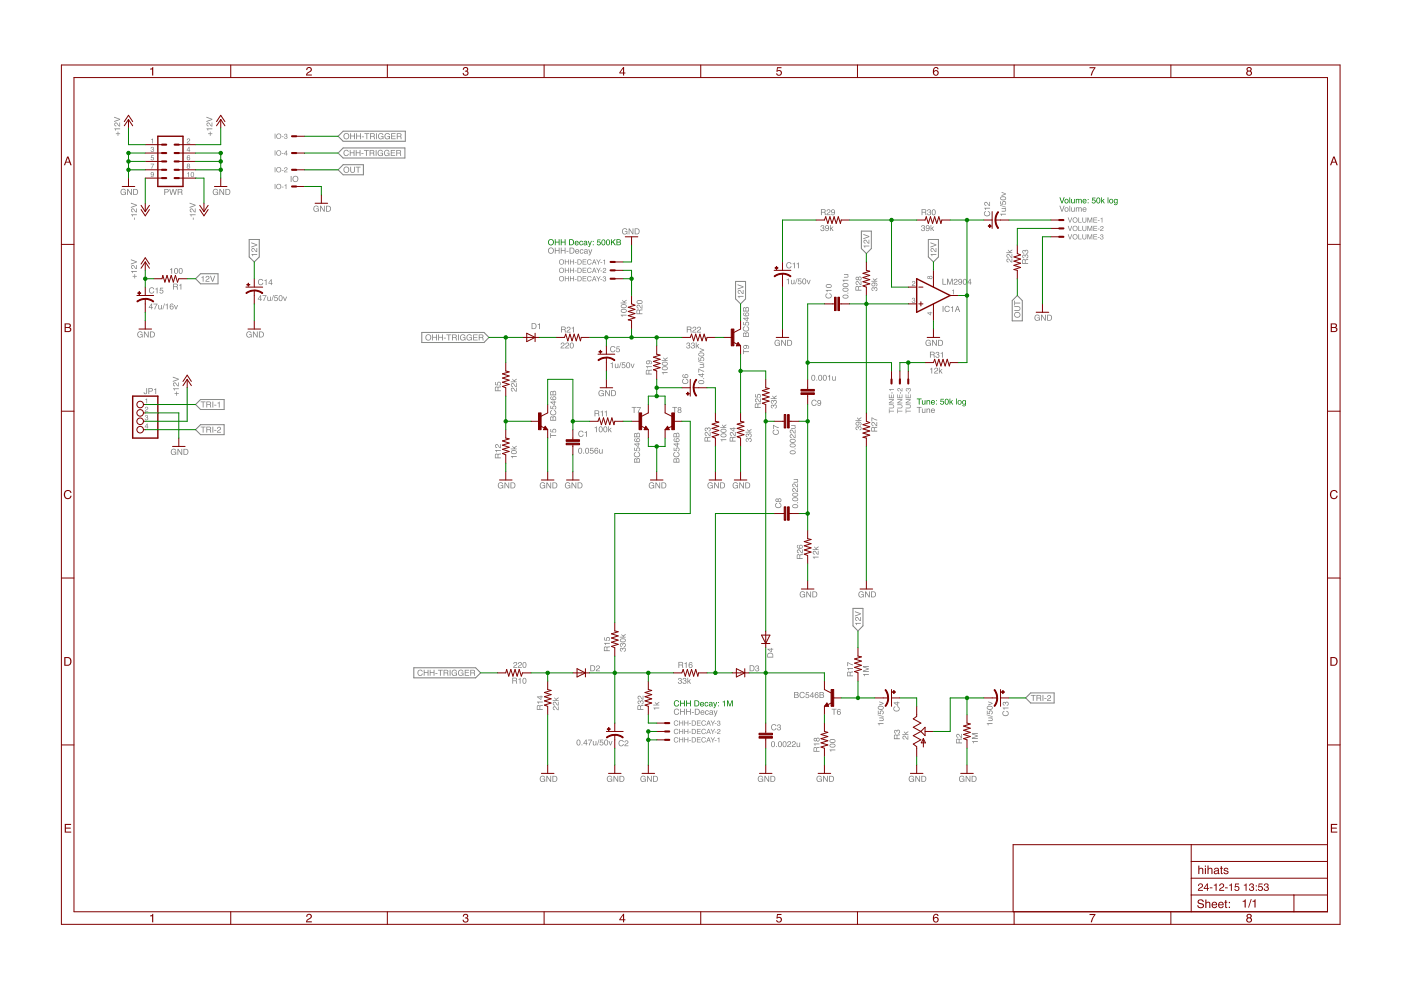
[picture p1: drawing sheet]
<svg xmlns="http://www.w3.org/2000/svg" width="297mm" height="210mm" viewBox="0 0 297 210" stroke-linecap="round" stroke-linejoin="round" font-family="sans-serif">
<g fill="#808080">
<path d="M32 29.6l.4-.2v1h-.1v-.7z"/>
<path d="M39.7 29.5a.37 .37 0 0 1 .6 .1 .37 .37 0 0 1-.4 .5l-.2 .2h.6v.1h-.7l.1-.3a.37 .37 0 0 0 .4-.2 .37 .37 0 0 0-.1-.4l-.4 .2z"/>
<path d="M32 31.3l.3-.2a.27 .27 0 0 1 .3 .2 .27 .27 0 0 1-.1 .3 .35 .35 0 0 1-.1 .6 .35 .35 0 0 1-.5-.3h.2a.21 .21 0 0 0 .3 .2 .21 .21 0 0 0 0-.4h-.2l.1-.1a.17 .17 0 0 0 .2-.2 .17 .17 0 0 0-.2-.1l-.2 .2h-.1z"/>
<path d="M32.1 32.9h.5v.2h-.4l-.1 .3a.36 .36 0 0 1 .5 .1 .36 .36 0 0 1-.2 .5 .36 .36 0 0 1-.5-.3h.2a.23 .23 0 0 0 .3 .1 .23 .23 0 0 0 0-.3 .23 .23 0 0 0-.3 0h-.1z"/>
<path d="M31.9 34.7h.8l-.5 1h-.1v-.2l.4-.7h-.6z"/>
<path d="M30.8 84.7l.4-.2v1h-.2v-.7z"/>
<path d="M30.8 86.4a.37 .37 0 0 1 .6 .1 .37 .37 0 0 1-.4 .5l-.2 .2h.6v.1h-.7l.1-.3a.37 .37 0 0 0 .4-.2 .37 .37 0 0 0 0-.4l-.5 .2z"/>
<path d="M30.8 88.2l.2-.2a.27 .27 0 0 1 .4 .2 .27 .27 0 0 1-.2 .3 .35 .35 0 0 1 0 .6 .35 .35 0 0 1-.5-.3h.1a.21 .21 0 0 0 .3 .2 .21 .21 0 0 0 0-.4h-.1v-.1a.17 .17 0 0 0 .2-.2 .17 .17 0 0 0-.1-.2l-.3 .3h-.1z"/>
<path d="M193.4 63.3l.3-.2a.27 .27 0 0 1 .3 .2 .27 .27 0 0 1-.1 .3 .35 .35 0 0 1-.1 .6 .35 .35 0 0 1-.5-.3h.1a.22 .22 0 0 0 .4 .2 .21 .21 0 0 0 0-.4h-.2v-.1a.18 .18 0 0 0 .3-.2 .17 .17 0 0 0-.2-.1l-.2 .2h-.2z"/>
<path d="M193.4 59.7a.37 .37 0 0 1 .6 .1 .37 .37 0 0 1-.4 .5l-.1 .2h.5v.1h-.7l.1-.3a.37 .37 0 0 0 .4-.2 .37 .37 0 0 0 0-.4l-.5 .3z"/>
<path d="M201.9 61.6l.3-.2v1h-.1v-.7z"/>
<path d="M108.9 140.5a.43 .43 0 0 1 .7 .2 .43 .43 0 0 1-.4 .5l-.2 .2h.7v.2h-.9l.2-.4a.43 .43 0 0 0 .4-.2 .43 .43 0 0 0 0-.5l-.6 .3zM109.9 140.5a.43 .43 0 0 1 .7 .2 .43 .43 0 0 1-.5 .5l-.1 .2h.6v.2h-.8l.1-.4a.43 .43 0 0 0 .5-.2 .43 .43 0 0 0-.1-.5l-.5 .3zM110.9 140.5l.1-.1a.59 .59 0 0 1 .6 .6 .59 .59 0 0 1-.6 .6l-.2-.4zM111.1 140.5a.53 .53 0 0 0-.2 .6 .53 .53 0 0 0 .4 .4 .52 .52 0 0 0 .2-.6 .52 .52 0 0 0-.4-.4z"/>
<path d="M28.4 46.2h.2v.4h-.2zM27.8 45.5h1.2v.1h-.9v.3h-.1zM27.9 44.3a.72 .72 0 0 1 .9 .5l.1-.6h.1v.8l-.4-.1a.43 .43 0 0 0-.2-.4 .43 .43 0 0 0-.5 0l.3 .5-.4-.2zM27.8 43l1.2 .4v.2l-1.2 .5v-.2l1-.4-1-.3z"/>
<path d="M40.9 46.2h.2v.4h-.2zM40.2 45.5h1.3v.1h-.9v.3h-.1zM40.3 44.3a.72 .72 0 0 1 .9 .5l.1-.6h.2v.8l-.4-.1a.43 .43 0 0 0-.2-.4 .43 .43 0 0 0-.5 0l.3 .5-.4-.2zM40.2 43l1.3 .4v.2l-1.3 .5v-.2l1.1-.4-1.1-.3z"/>
<path d="M25.7 40.2a.56 .56 0 0 1 1 .2h-.2a.41 .41 0 0 0-.5-.2 .41 .41 0 0 0-.3 .5 .41 .41 0 0 0 .4 .5 .41 .41 0 0 0 .4-.4h-.4v-.1h.6v.6l-.2-.1a.63 .63 0 0 1-.9-.1 .63 .63 0 0 1 .1-.9zM27 40.1h.2l.6 1v-1h.2v1.2h-.2l-.7-1v1h-.1zM28.4 40.2v1h.4a.51 .51 0 0 0 .3-.5 .51 .51 0 0 0-.4-.5zM28.2 40.1h.5a.64 .64 0 0 1 .6 .6 .64 .64 0 0 1-.6 .6h-.5z"/>
<path d="M45.3 40.2a.56 .56 0 0 1 .9 .2h-.1a.41 .41 0 0 0-.6-.2 .41 .41 0 0 0-.2 .5 .41 .41 0 0 0 .3 .5 .41 .41 0 0 0 .5-.4h-.4v-.1h.6v.6l-.2-.1a.63 .63 0 0 1-.9-.1 .63 .63 0 0 1 .1-.9zM46.5 40.1h.2l.7 1v-1h.1v1.2h-.2l-.6-1v1h-.2zM48 40.2v1h.3a.51 .51 0 0 0 .4-.5 .51 .51 0 0 0-.4-.5zM47.8 40.1h.5a.64 .64 0 0 1 .5 .6 .64 .64 0 0 1-.5 .6h-.5z"/>
<path d="M24.6 28.3h.3v-.4h.2v.4h.4v.1h-.4v.4h-.2v-.4h-.3zM24.2 27.2h1.3v.2h-.9v.3h-.1zM24.3 26.1a.72 .72 0 0 1 .9 .5l.1-.6h.2v.8l-.4-.1a.43 .43 0 0 0-.2-.4 .43 .43 0 0 0-.5 0l.3 .5-.4-.2zM24.2 24.8l1.3 .4v.2l-1.3 .5v-.2l1.1-.4-1.1-.3z"/>
<path d="M44.1 28.3h.4v-.4h.1v.4h.4v.1h-.4v.4h-.1v-.4h-.4zM43.8 27.2h1.2v.2h-.9v.3h-.1zM43.9 26.1a.72 .72 0 0 1 .9 .5l.1-.6h.1v.8l-.4-.1a.43 .43 0 0 0-.2-.4 .43 .43 0 0 0-.5 0l.3 .5-.4-.2zM43.8 24.8l1.2 .4v.2l-1.2 .5v-.2l1-.4-1-.3z"/>
<path d="M36.4 95.3a.56 .56 0 0 1 .9 .3h-.1a.41 .41 0 0 0-.5-.3 .41 .41 0 0 0-.3 .5 .41 .41 0 0 0 .3 .5 .41 .41 0 0 0 .5-.4h-.4v-.1h.6v.6l-.2-.1a.63 .63 0 0 1-.9-.1 .63 .63 0 0 1 .1-.9zM37.6 95.2h.2l.7 1v-1h.1v1.2h-.2l-.6-1v1h-.2zM39.1 95.3v1h.4a.51 .51 0 0 0 .3-.5 .51 .51 0 0 0-.4-.5zM38.9 95.2h.5a.64 .64 0 0 1 .6 .6 .64 .64 0 0 1-.6 .6h-.5z"/>
<path d="M37 83.4h.4v-.4h.1v.4h.4v.1h-.4v.4h-.1v-.4h-.4zM36.7 82.3h1.2v.2h-.9v.3h-.1zM36.8 81.2a.72 .72 0 0 1 .9 .5l.1-.6h.1v.8l-.4-.1a.43 .43 0 0 0-.2-.4 .43 .43 0 0 0-.5 0l.3 .5-.4-.2zM36.6 79.9l1.3 .4v.2l-1.3 .5v-.2l1.1-.4-1.1-.3z"/>
<path d="M108.4 82.3a.72 .72 0 0 1 .9 .5l.1-.6h.1v.8l-.3-.1a.43 .43 0 0 0-.3-.4 .43 .43 0 0 0-.4 0l.3 .5-.4-.2zM108.4 81.3a.72 .72 0 0 1 .9 .6l.1-.7h.1v.9l-.3-.2a.43 .43 0 0 0-.3-.4 .43 .43 0 0 0-.4 0l.3 .5-.4-.2zM108.6 80.3l.4 .3 .5-.3v.2l-.4 .3 .4 .1v.1h-1.2v-.1h.7l-.4-.4z"/>
<path d="M116.9 88.5l-.1 .5h.4l-.1-.5zM117.4 88.4l-.1 .6h.5l-.1-.5zM116.8 88.3h.3l.1 .2 .2-.3 .4 .1 .1 .9h-1.3zM116.7 87.1l.3-.1-.2 .2a.46 .46 0 0 0 .5 .7 .46 .46 0 0 0 .3-.7l-.2-.2a.62 .62 0 0 1 .4 .9 .62 .62 0 0 1-1 0l-.2-.4zM116.7 86.1h.1v.5h.4a.43 .43 0 0 1 .2-.6 .43 .43 0 0 1 .6 .3 .43 .43 0 0 1-.4 .5v-.1a.27 .27 0 0 0 .1-.4 .27 .27 0 0 0-.4-.1 .27 .27 0 0 0 .1 .4v.2l-.7-.1zM116.9 85.3l.6 .4v-.4zM116.7 85.2h.8v-.2h.1v.2h.3v.1h-.3v.6h-.1zM116.8 84.1l.2-.1-.2 .5 .5 .2a.42 .42 0 0 1 .1-.6 .42 .42 0 0 1 .6 .3 .42 .42 0 0 1-.4 .4 .54 .54 0 0 1-.7 0 .54 .54 0 0 1-.1-.7zM117.3 84.4a.26 .26 0 0 0 .5 0 .26 .26 0 0 0-.5 0zM116.9 83.1l-.1 .6h.4l-.1-.5zM117.4 83.1l-.1 .6h.5l-.1-.5zM116.8 83l.3-.1 .1 .2 .2-.2h.4l.1 .9h-1.3z"/>
<path d="M126.1 90.6l.4-.2v1.2h-.1v-.8h-.3zM127.1 90.5l.1-.1a.59 .59 0 0 1 .6 .6 .59 .59 0 0 1-.6 .6l-.3-.4zM127.2 90.6a.53 .53 0 0 0-.1 .5 .53 .53 0 0 0 .4 .4 .52 .52 0 0 0 .2-.5 .52 .52 0 0 0-.5-.4zM128.1 90.5l.1-.1a.59 .59 0 0 1 .6 .6 .59 .59 0 0 1-.7 .6l-.2-.4zM128.2 90.6a.53 .53 0 0 0-.1 .5 .53 .53 0 0 0 .3 .4 .52 .52 0 0 0 .2-.5 .52 .52 0 0 0-.4-.4zM128.9 90.4h.2v.7l.4-.4h.2l-.4 .4 .4 .5h-.2l-.3-.4-.1 .4h-.2z"/>
<path d="M108.3 96.7h1.2v.2h-.8v.3h-.1zM108.4 95.7a.64 .64 0 0 1 .7-.3 .64 .64 0 0 1 .4 .7 .65 .65 0 0 1-.7 .2 .65 .65 0 0 1-.4-.6zM108.5 95.7a.47 .47 0 0 0 .4 .4 .47 .47 0 0 0 .5-.3l-.5-.2zM108.6 94.5l.4 .4 .5-.4v.2l-.4 .3 .4 .1v.2h-1.2v-.2h.7l-.4-.4z"/>
<path d="M122.7 95.1l.1-.1a.59 .59 0 0 1 .6 .6 .59 .59 0 0 1-.6 .6l-.2-.5zM122.9 95.1a.53 .53 0 0 0-.2 .5 .53 .53 0 0 0 .4 .4 .52 .52 0 0 0 .2-.5 .52 .52 0 0 0-.4-.4zM123.7 96h.1v.2h-.1zM124.2 95.1l.1-.1a.59 .59 0 0 1 .6 .6 .59 .59 0 0 1-.6 .6l-.2-.5zM124.4 95.1a.53 .53 0 0 0-.2 .5 .53 .53 0 0 0 .4 .4 .52 .52 0 0 0 .2-.5 .52 .52 0 0 0-.4-.4zM125.2 95h.6v.1h-.5l-.1 .4a.43 .43 0 0 1 .6 .1 .43 .43 0 0 1-.2 .6 .43 .43 0 0 1-.6-.3h.2a.27 .27 0 0 0 .4 .1 .27 .27 0 0 0 0-.4 .27 .27 0 0 0-.4 0h-.1zM126.2 95.1l.4-.1 .2 .3-.5-.2-.1 .4a.42 .42 0 0 1 .6 .2 .42 .42 0 0 1-.3 .6 .42 .42 0 0 1-.5-.5zM126.2 95.8a.26 .26 0 0 0 .5 0 .26 .26 0 0 0-.5 0zM127 95.2h.2v.7l.2 .2 .2-.2v-.7h.2v1l-.2-.2a.32 .32 0 0 1-.3 .2 .32 .32 0 0 1-.3-.3z"/>
<path d="M117.3 149.8a.72 .72 0 0 1 .9 .6l.1-.6h.1v.8l-.3-.2a.43 .43 0 0 0-.3-.4 .43 .43 0 0 0-.4 .1l.2 .5-.3-.2zM117.3 148.9a.72 .72 0 0 1 .9 .5l.1-.6h.1v.8l-.3-.1a.43 .43 0 0 0-.3-.4 .43 .43 0 0 0-.4 0l.2 .5-.3-.2zM117.5 147.8l.4 .4 .5-.4v.2l-.4 .3 .4 .1v.2h-1.2v-.2h.7l-.4-.4z"/>
<path d="M122.4 156.9l.1-.1a.59 .59 0 0 1 .6 .6 .59 .59 0 0 1-.6 .6l-.3-.4zM122.5 157a.53 .53 0 0 0-.1 .5 .53 .53 0 0 0 .4 .4 .52 .52 0 0 0 .1-.5 .52 .52 0 0 0-.4-.4zM123.3 157.8h.2v.2h-.2zM124.2 157l-.4 .6h.4zM124.2 156.8h.2v.8h.2v.1h-.2v.3h-.2v-.3h-.5zM124.7 156.8h.8l-.5 1.2h-.1v-.2l.5-.8h-.7zM125.7 157.1h.2v.7l.1 .1 .3-.1v-.7h.1v.9l-.1-.1a.32 .32 0 0 1-.4 .1 .32 .32 0 0 1-.2-.3zM127 156.8h.1l-.4 1.2h-.1zM127.3 156.8h.6v.2h-.5l-.1 .3a.43 .43 0 0 1 .6 .2 .43 .43 0 0 1-.3 .6 .43 .43 0 0 1-.5-.4h.2a.27 .27 0 0 0 .4 .1 .27 .27 0 0 0 0-.4 .27 .27 0 0 0-.4 .1h-.1zM128.2 156.9l.1-.1a.59 .59 0 0 1 .6 .6 .59 .59 0 0 1-.6 .6l-.2-.4zM128.4 157a.53 .53 0 0 0-.2 .5 .53 .53 0 0 0 .4 .4 .52 .52 0 0 0 .2-.5 .52 .52 0 0 0-.4-.4zM129 157.1h.2l.2 .8 .3-.8h.2l-.4 .9h-.1z"/>
<path d="M131.5 137.5l.3-.1 .2 .1a.41 .41 0 0 1 .7 .1 .41 .41 0 0 1-.4 .6v-.2a.25 .25 0 0 0 .2-.3 .25 .25 0 0 0-.4-.1v.2h-.1a.2 .2 0 0 0-.2-.3 .2 .2 0 0 0-.2 .2l.2 .4-.3-.1zM131.5 136.5l.3-.1 .2 .1a.41 .41 0 0 1 .7 .1 .41 .41 0 0 1-.4 .6v-.2a.25 .25 0 0 0 .2-.3 .25 .25 0 0 0-.4 0v.2l-.1-.1a.2 .2 0 0 0-.2-.3 .2 .2 0 0 0-.2 .3l.2 .4-.3-.2zM131.5 135.6a.64 .64 0 0 1 .7-.3 .64 .64 0 0 1 .4 .7 .65 .65 0 0 1-.7 .2 .65 .65 0 0 1-.4-.6zM131.6 135.6a.47 .47 0 0 0 .5 .4 .47 .47 0 0 0 .4-.3l-.4-.2zM131.7 134.4l.4 .4 .6-.4v.2l-.5 .3 .5 .1v.2h-1.3v-.2h.7l-.4-.4z"/>
<path d="M143.8 143.9l.3-.2a.31 .31 0 0 1 .4 .2 .31 .31 0 0 1-.1 .4 .41 .41 0 0 1-.1 .7 .41 .41 0 0 1-.6-.4h.2a.25 .25 0 0 0 .3 .2 .25 .25 0 0 0 0-.4h-.1v-.1a.2 .2 0 0 0 .3-.2 .2 .2 0 0 0-.2-.2l-.3 .2h-.1zM144.8 143.9l.3-.2a.31 .31 0 0 1 .4 .2 .31 .31 0 0 1-.1 .4 .41 .41 0 0 1-.1 .7 .41 .41 0 0 1-.6-.4h.2a.25 .25 0 0 0 .3 .2 .25 .25 0 0 0 0-.4h-.2l.1-.1a.2 .2 0 0 0 .3-.2 .2 .2 0 0 0-.3-.2l-.2 .2h-.2zM145.7 143.7h.2v.7l.4-.4h.2l-.4 .4 .4 .6h-.2l-.3-.5-.1 .5h-.2z"/>
<path d="M163.6 157.3l.1-.1a.59 .59 0 0 1 .6 .6 .59 .59 0 0 1-.6 .6l-.2-.4zM163.8 157.3a.53 .53 0 0 0-.2 .6 .53 .53 0 0 0 .4 .4 .52 .52 0 0 0 .2-.6 .52 .52 0 0 0-.4-.4zM164.5 158.2h.2v.2h-.2zM165.1 157.3l.1-.1a.59 .59 0 0 1 .6 .6 .59 .59 0 0 1-.6 .6l-.3-.4zM165.2 157.3a.53 .53 0 0 0-.1 .6 .53 .53 0 0 0 .4 .4 .52 .52 0 0 0 .2-.6 .52 .52 0 0 0-.5-.4zM166.1 157.3l.1-.1a.59 .59 0 0 1 .6 .6 .59 .59 0 0 1-.7 .6l-.2-.4zM166.2 157.3a.53 .53 0 0 0-.2 .6 .53 .53 0 0 0 .4 .4 .52 .52 0 0 0 .2-.6 .52 .52 0 0 0-.4-.4zM167 157.3a.43 .43 0 0 1 .7 .2 .43 .43 0 0 1-.5 .5l-.1 .2h.6v.2h-.8l.1-.4a.43 .43 0 0 0 .5-.2 .43 .43 0 0 0-.1-.5l-.5 .3zM168 157.3a.43 .43 0 0 1 .7 .2 .43 .43 0 0 1-.5 .5l-.2 .2h.7v.2h-.8l.1-.4a.43 .43 0 0 0 .4-.2 .43 .43 0 0 0 0-.5l-.5 .3zM168.9 157.5h.2v.6l.1 .2 .3-.2v-.6h.1v.9l-.1-.2a.32 .32 0 0 1-.4 .2 .32 .32 0 0 1-.2-.3z"/>
<path d="M128.8 164.6a.56 .56 0 0 1 1 .3h-.2a.41 .41 0 0 0-.5-.3 .41 .41 0 0 0-.3 .5 .41 .41 0 0 0 .4 .5 .41 .41 0 0 0 .4-.4h-.3v-.1h.5v.7l-.1-.2a.63 .63 0 0 1-1 0 .63 .63 0 0 1 .1-1zM130.1 164.5h.2l.6 1v-1h.2v1.3h-.2l-.7-1.1v1.1h-.1zM131.5 164.6v1h.4a.51 .51 0 0 0 .3-.5 .51 .51 0 0 0-.4-.5zM131.3 164.5h.6a.64 .64 0 0 1 .5 .6 .64 .64 0 0 1-.5 .7h-.6z"/>
<path d="M160.8 164.6a.56 .56 0 0 1 1 .3h-.2a.41 .41 0 0 0-.5-.3 .41 .41 0 0 0-.3 .5 .41 .41 0 0 0 .4 .5 .41 .41 0 0 0 .4-.4h-.3v-.1h.5v.7l-.1-.2a.63 .63 0 0 1-1 0 .63 .63 0 0 1 .1-1zM162.1 164.5h.2l.6 1v-1h.2v1.3h-.2l-.7-1.1v1.1h-.1zM163.5 164.6v1h.4a.51 .51 0 0 0 .3-.5 .51 .51 0 0 0-.4-.5zM163.3 164.5h.6a.64 .64 0 0 1 .5 .6 .64 .64 0 0 1-.5 .7h-.6z"/>
<path d="M168.6 146.9v.4h.3a.2 .2 0 0 0 .2-.2 .2 .2 0 0 0-.2-.2zM168.6 147.4v.4l.5-.1v-.3zM168.4 146.7l.8 .2 .1 .2-.2 .2 .3 .3-.3 .3-.7 .1zM169.6 146.9l.7-.2 .3 .4-.3-.2a.46 .46 0 0 0-.6 .5 .46 .46 0 0 0 .7 .3l.2-.2a.62 .62 0 0 1-.9 .4 .62 .62 0 0 1-.1-1zM170.9 146.8h.6v.1h-.5v.4a.43 .43 0 0 1 .6 .2 .43 .43 0 0 1-.3 .5 .43 .43 0 0 1-.5-.3h.1a.27 .27 0 0 0 .4 .1 .27 .27 0 0 0 0-.4 .27 .27 0 0 0-.4 0h-.1zM172.3 147l-.4 .6h.4zM172.3 146.8h.1v.8h.2v.1h-.2v.3h-.1v-.3h-.6zM172.9 146.9l.4-.1 .2 .3-.5-.2-.1 .5a.42 .42 0 0 1 .6 .1 .42 .42 0 0 1-.3 .6 .42 .42 0 0 1-.5-.5zM172.9 147.6a.26 .26 0 0 0 .5 0 .26 .26 0 0 0-.5 0zM173.9 146.9v.4h.3a.2 .2 0 0 0 .3-.2 .2 .2 0 0 0-.3-.2zM173.9 147.4v.4l.6-.1-.1-.3zM173.8 146.7l.8 .2v.2l-.1 .2 .2 .3-.2 .3-.7 .1z"/>
<path d="M183 142.9h1.2v.2h-.9v.3h-.1zM183 141.2h1.2v.2h-1l1 .3v.2l-1 .4h1v.1h-1.2v-.2l1-.4-1-.3z"/>
<path d="M186.1 153.3h1.2v.2h-.8v.3h-.2zM186.4 152.1h.9l-.1 .2a.32 .32 0 0 1 .1 .3 .32 .32 0 0 1-.3 .3h-.6v-.2h.7l.1-.2-.1-.2h-.7zM186.1 151.5l1.2 .4v.1l-1.2-.4zM186.1 150.7h.2v.5l.3 .1a.43 .43 0 0 1 .2-.6 .43 .43 0 0 1 .6 .2 .43 .43 0 0 1-.4 .6v-.2a.27 .27 0 0 0 .1-.4 .27 .27 0 0 0-.4 0 .27 .27 0 0 0 .1 .4v.1l-.7-.1zM186.2 149.9a.64 .64 0 0 1 .7-.3 .64 .64 0 0 1 .4 .7 .65 .65 0 0 1-.7 .2 .65 .65 0 0 1-.4-.6zM186.3 149.9a.47 .47 0 0 0 .4 .4 .47 .47 0 0 0 .5-.3l-.5-.2zM186.4 148.7l.9 .4v.1l-.9 .4v-.2l.8-.3-.8-.2z"/>
<path d="M175.9 158.9h1.2v.2h-.9v.3h-.1zM175.9 157.9a.64 .64 0 0 1 .8-.2 .64 .64 0 0 1 .4 .6 .65 .65 0 0 1-.7 .2 .65 .65 0 0 1-.5-.6zM176 158a.47 .47 0 0 0 .5 .3 .47 .47 0 0 0 .5-.3l-.5-.2zM175.9 156.9a.64 .64 0 0 1 .8-.2 .64 .64 0 0 1 .4 .6 .65 .65 0 0 1-.7 .2 .65 .65 0 0 1-.5-.6zM176 157a.47 .47 0 0 0 .5 .4 .47 .47 0 0 0 .5-.4l-.5-.1z"/>
<path d="M173.3 164.6a.56 .56 0 0 1 .9 .3h-.1a.41 .41 0 0 0-.6-.3 .41 .41 0 0 0-.2 .5 .41 .41 0 0 0 .3 .5 .41 .41 0 0 0 .5-.4h-.4v-.1h.6v.7l-.2-.2a.63 .63 0 0 1-.9 0 .63 .63 0 0 1 .1-1zM174.5 164.5h.2l.7 1v-1h.1v1.3h-.2l-.6-1.1v1.1h-.2zM176 164.6v1h.3a.51 .51 0 0 0 .4-.5 .51 .51 0 0 0-.4-.5zM175.8 164.5h.5a.64 .64 0 0 1 .5 .6 .64 .64 0 0 1-.5 .7h-.5z"/>
<path d="M105.7 102.4a.56 .56 0 0 1 1 .3h-.2a.41 .41 0 0 0-.5-.3 .41 .41 0 0 0-.3 .5 .41 .41 0 0 0 .4 .5 .41 .41 0 0 0 .4-.4h-.4v-.1h.6v.6l-.2-.1a.63 .63 0 0 1-.9-.1 .63 .63 0 0 1 .1-.9zM107 102.3h.2l.6 1v-1h.2v1.2h-.2l-.7-1v1h-.1zM108.4 102.4v1h.4a.51 .51 0 0 0 .3-.5 .51 .51 0 0 0-.4-.5zM108.2 102.3h.5a.64 .64 0 0 1 .6 .6 .64 .64 0 0 1-.6 .6h-.5z"/>
<path d="M114.6 102.4a.56 .56 0 0 1 1 .3h-.2a.41 .41 0 0 0-.5-.3 .41 .41 0 0 0-.3 .5 .41 .41 0 0 0 .4 .5 .41 .41 0 0 0 .4-.4h-.4v-.1h.6v.6l-.2-.1a.63 .63 0 0 1-.9-.1 .63 .63 0 0 1 .1-.9zM115.8 102.3h.3l.6 1v-1h.2v1.2h-.2l-.7-1v1h-.2zM117.3 102.4v1h.4a.51 .51 0 0 0 .3-.5 .51 .51 0 0 0-.4-.5zM117.1 102.3h.5a.64 .64 0 0 1 .6 .6 .64 .64 0 0 1-.6 .6h-.5z"/>
<path d="M119.9 102.4a.56 .56 0 0 1 1 .3h-.2a.41 .41 0 0 0-.5-.3 .41 .41 0 0 0-.3 .5 .41 .41 0 0 0 .4 .5 .41 .41 0 0 0 .5-.4h-.4v-.1h.5v.6l-.1-.1a.63 .63 0 0 1-1-.1 .63 .63 0 0 1 .1-.9zM121.2 102.3h.2l.6 1v-1h.2v1.2h-.2l-.7-1v1h-.1zM122.6 102.4v1h.4a.51 .51 0 0 0 .3-.5 .51 .51 0 0 0-.4-.5zM122.5 102.3h.5a.64 .64 0 0 1 .5 .6 .64 .64 0 0 1-.5 .6h-.5z"/>
<path d="M134.7 97.4l-.1 .5h.4l-.1-.5zM135.2 97.3l-.1 .6h.4v-.5zM134.6 97.2h.2l.2 .1 .2-.2 .3 .1 .2 .9h-1.3zM134.5 96l.3-.1-.2 .2a.46 .46 0 0 0 .5 .7 .46 .46 0 0 0 .3-.7l-.2-.3a.62 .62 0 0 1 .4 1 .62 .62 0 0 1-1 0l-.2-.4zM134.5 94.9h.1v.6h.4a.43 .43 0 0 1 .2-.6 .43 .43 0 0 1 .5 .3 .43 .43 0 0 1-.3 .5v-.1a.27 .27 0 0 0 .1-.4 .27 .27 0 0 0-.4-.1 .27 .27 0 0 0 0 .4v.2l-.6-.1zM134.7 94.2l.5 .4v-.4zM134.5 94.1h.7v-.2h.2v.2h.3v.1h-.3v.5h-.2zM134.6 93l.2-.1-.2 .5 .4 .2a.42 .42 0 0 1 .2-.7 .42 .42 0 0 1 .6 .3 .42 .42 0 0 1-.5 .5 .54 .54 0 0 1-.6 0 .54 .54 0 0 1-.1-.7zM135 93.3a.3 .3 0 0 0 .6 0 .3 .3 0 0 0-.6 0zM134.7 92l-.1 .5h.4l-.1-.4zM135.2 91.9l-.1 .6h.4v-.5zM134.6 91.9l.2-.1 .2 .2 .2-.2h.3l.2 .9h-1.3z"/>
<path d="M143 97.4l-.1 .5h.4v-.5zM143.6 97.3l-.1 .6h.4v-.5zM142.9 97.2h.3l.2 .1 .1-.2 .4 .1 .1 .9h-1.2zM142.9 96l.3-.1-.2 .2a.46 .46 0 0 0 .4 .7 .46 .46 0 0 0 .4-.7l-.2-.3a.62 .62 0 0 1 .4 1 .62 .62 0 0 1-1.1 0l-.2-.4zM142.8 94.9h.2v.6h.3a.43 .43 0 0 1 .2-.6 .43 .43 0 0 1 .6 .3 .43 .43 0 0 1-.4 .5v-.1a.27 .27 0 0 0 .2-.4 .27 .27 0 0 0-.5-.1 .27 .27 0 0 0 .1 .4v.2l-.7-.1zM143.1 94.2l.5 .4v-.4zM142.8 94.1h.8v-.2h.1v.2h.3v.1h-.3v.5h-.1zM142.9 93l.2-.1-.1 .5 .4 .2a.42 .42 0 0 1 .1-.7 .42 .42 0 0 1 .6 .3 .42 .42 0 0 1-.4 .5 .54 .54 0 0 1-.7 0 .54 .54 0 0 1-.1-.7zM143.4 93.3a.26 .26 0 0 0 .5 0 .26 .26 0 0 0-.5 0zM143 92l-.1 .5h.4v-.4zM143.6 91.9l-.1 .6h.4v-.5zM142.9 91.9l.3-.1 .2 .2 .1-.2h.4l.1 .9h-1.2z"/>
<path d="M137.7 102.4a.56 .56 0 0 1 1 .3h-.2a.41 .41 0 0 0-.5-.3 .41 .41 0 0 0-.3 .5 .41 .41 0 0 0 .4 .5 .41 .41 0 0 0 .4-.4h-.4v-.1h.6v.6l-.2-.1a.63 .63 0 0 1-.9-.1 .63 .63 0 0 1 .1-.9zM139 102.3h.2l.6 1v-1h.2v1.2h-.2l-.7-1v1h-.1zM140.4 102.4v1h.4a.51 .51 0 0 0 .3-.5 .51 .51 0 0 0-.4-.5zM140.2 102.3h.5a.64 .64 0 0 1 .6 .6 .64 .64 0 0 1-.6 .6h-.5z"/>
<path d="M140.3 78.9h1.2v.2h-.8v.3h-.1zM140.4 77.9a.64 .64 0 0 1 .7-.2 .64 .64 0 0 1 .4 .6 .65 .65 0 0 1-.7 .2 .65 .65 0 0 1-.4-.6zM140.5 78a.47 .47 0 0 0 .4 .3 .47 .47 0 0 0 .5-.3l-.5-.2zM140.4 76.9a.64 .64 0 0 1 .7-.2 .64 .64 0 0 1 .4 .6 .65 .65 0 0 1-.7 .2 .65 .65 0 0 1-.4-.6zM140.5 77a.47 .47 0 0 0 .4 .4 .47 .47 0 0 0 .5-.4l-.5-.1zM140.6 75.8l.4 .3 .5-.4v.2l-.4 .3 .4 .2v.1h-1.2v-.1h.7l-.4-.4z"/>
<path d="M131.6 66.7h1.2v.2h-.8v.3h-.1zM131.7 65.7a.64 .64 0 0 1 .7-.2 .64 .64 0 0 1 .4 .6 .65 .65 0 0 1-.7 .2 .65 .65 0 0 1-.4-.6zM131.8 65.8a.47 .47 0 0 0 .4 .4 .47 .47 0 0 0 .5-.4l-.5-.2zM131.7 64.7a.64 .64 0 0 1 .7-.2 .64 .64 0 0 1 .4 .6 .65 .65 0 0 1-.7 .3 .65 .65 0 0 1-.4-.7zM131.8 64.8a.47 .47 0 0 0 .4 .4 .47 .47 0 0 0 .5-.4l-.5-.1zM131.9 63.6l.4 .3 .5-.3v.2l-.4 .2 .4 .2v.1h-1.2v-.1h.7l-.4-.4z"/>
<path d="M118.9 72.8a.43 .43 0 0 1 .8 .1 .43 .43 0 0 1-.5 .6l-.2 .2h.7v.2h-.9l.2-.4a.43 .43 0 0 0 .4-.2 .43 .43 0 0 0 0-.5l-.5 .3zM119.9 72.8a.43 .43 0 0 1 .8 .1 .43 .43 0 0 1-.5 .6l-.2 .2h.7v.2h-.9l.2-.4a.43 .43 0 0 0 .4-.2 .43 .43 0 0 0 0-.5l-.5 .3zM120.9 72.8l.2-.1a.59 .59 0 0 1 .6 .6 .59 .59 0 0 1-.7 .5l-.2-.4zM121.1 72.8a.53 .53 0 0 0-.2 .5 .53 .53 0 0 0 .4 .4 .52 .52 0 0 0 .2-.5 .52 .52 0 0 0-.4-.4z"/>
<path d="M145.6 72.8l.3-.2a.31 .31 0 0 1 .4 .2 .31 .31 0 0 1-.1 .4 .41 .41 0 0 1-.1 .7 .41 .41 0 0 1-.6-.4h.2a.25 .25 0 0 0 .3 .2 .25 .25 0 0 0 0-.4h-.2l.1-.1a.2 .2 0 0 0 .3-.2 .2 .2 0 0 0-.3-.2l-.2 .2h-.2zM146.6 72.8l.3-.2a.31 .31 0 0 1 .4 .2 .31 .31 0 0 1-.2 .4 .41 .41 0 0 1-.1 .7 .41 .41 0 0 1-.5-.4h.1a.25 .25 0 0 0 .4 .2 .25 .25 0 0 0 0-.4h-.2l.1-.1a.2 .2 0 0 0 .2-.2 .2 .2 0 0 0-.2-.2l-.2 .2h-.2zM147.5 72.6h.2v.7l.4-.4h.2l-.4 .4 .4 .6h-.2l-.3-.5-.1 .5h-.2z"/>
<path d="M129.5 77l.4-.2v1.2h-.2v-.8h-.2zM130.4 77.1h.1v.7l.2 .1 .2-.1 .1-.7h.1v.9l-.1-.1a.32 .32 0 0 1-.4 .1 .32 .32 0 0 1-.2-.3zM131.6 76.8h.2l-.4 1.2h-.2zM131.9 76.8h.7v.2h-.6v.3a.43 .43 0 0 1 .6 .2 .43 .43 0 0 1-.3 .6 .43 .43 0 0 1-.5-.4h.1a.27 .27 0 0 0 .4 .2 .27 .27 0 0 0 .1-.5 .27 .27 0 0 0-.4 .1h-.2zM132.9 76.9l.1-.1a.59 .59 0 0 1 .6 .6 .59 .59 0 0 1-.6 .6l-.2-.4zM133.1 77a.53 .53 0 0 0-.2 .5 .53 .53 0 0 0 .4 .4 .52 .52 0 0 0 .2-.5 .52 .52 0 0 0-.4-.4zM133.7 77.1h.2l.2 .8 .3-.8h.1l-.3 .9h-.2z"/>
<path d="M157.8 70.7l-.1 .6h.4l-.1-.5zM158.3 70.6l-.1 .7h.4v-.6zM157.7 70.6l.3-.1 .1 .2 .2-.2h.3l.2 .9h-1.3zM157.6 69.3l.3-.1-.2 .3a.46 .46 0 0 0 .5 .6 .46 .46 0 0 0 .3-.7l-.2-.2a.62 .62 0 0 1 .4 .9 .62 .62 0 0 1-1 .1l-.2-.5zM157.6 68.3h.1v.5h.4a.43 .43 0 0 1 .2-.6 .43 .43 0 0 1 .6 .3 .43 .43 0 0 1-.4 .5v-.1a.27 .27 0 0 0 .1-.4 .27 .27 0 0 0-.4 0 .27 .27 0 0 0 .1 .4l-.1 .1-.6-.1zM157.8 67.5l.6 .4v-.4zM157.6 67.4h.8v-.2h.1v.2h.3v.1h-.3v.6h-.2zM157.7 66.4l.2-.1-.2 .5 .5 .1a.42 .42 0 0 1 .1-.6 .42 .42 0 0 1 .6 .3 .42 .42 0 0 1-.5 .5 .54 .54 0 0 1-.6-.1 .54 .54 0 0 1-.1-.6zM158.1 66.6a.3 .3 0 0 0 .6 0 .3 .3 0 0 0-.6 0zM157.8 65.3l-.1 .6h.4l-.1-.5zM158.3 65.3l-.1 .6h.4v-.5zM157.7 65.2h.3l.1 .1 .2-.2 .3 .1 .2 .8h-1.3z"/>
<path d="M148.1 80.8a.64 .64 0 0 1 .7-.2 .64 .64 0 0 1 .5 .6 .65 .65 0 0 1-.8 .2 .65 .65 0 0 1-.4-.6zM148.2 80.9a.47 .47 0 0 0 .5 .4 .47 .47 0 0 0 .4-.4l-.4-.1zM149.1 80.2h.2v.2h-.2zM148.3 79.5l.5 .3v-.3zM148.1 79.3h.7v-.2h.2v.2h.3v.2h-.3v.5h-.2zM148.1 78.1l1.2 .5v.2l-1.1-.5v.7h-.1zM148.4 77.2h.9l-.2 .2a.32 .32 0 0 1 .2 .3 .32 .32 0 0 1-.3 .3h-.6v-.2h.6l.2-.2-.2-.2h-.6zM148 76.6l1.3 .4v.1l-1.3-.4zM148.1 75.8h.1v.5l.4 .1a.43 .43 0 0 1 .2-.7 .43 .43 0 0 1 .5 .3 .43 .43 0 0 1-.3 .6v-.2a.27 .27 0 0 0 .1-.4 .27 .27 0 0 0-.4 0 .27 .27 0 0 0 0 .4v.1l-.6-.1zM148.1 75a.64 .64 0 0 1 .7-.3 .64 .64 0 0 1 .5 .7 .65 .65 0 0 1-.8 .2 .65 .65 0 0 1-.4-.6zM148.2 75a.47 .47 0 0 0 .5 .4 .47 .47 0 0 0 .4-.3l-.4-.2zM148.4 73.8l.9 .4v.1l-.9 .4v-.2l.7-.3-.7-.2z"/>
<path d="M152.8 93.1h1.2v.2h-.9v.3h-.1zM152.8 92.1a.64 .64 0 0 1 .7-.2 .64 .64 0 0 1 .5 .6 .65 .65 0 0 1-.7 .2 .65 .65 0 0 1-.5-.6zM152.9 92.2a.47 .47 0 0 0 .5 .4 .47 .47 0 0 0 .5-.4l-.5-.1zM152.8 91.1a.64 .64 0 0 1 .7-.2 .64 .64 0 0 1 .5 .6 .65 .65 0 0 1-.7 .3 .65 .65 0 0 1-.5-.7zM152.9 91.2a.47 .47 0 0 0 .5 .4 .47 .47 0 0 0 .5-.4l-.5-.1zM153.1 90l.3 .3 .6-.3v.2l-.5 .2 .5 .2v.1h-1.3v-.1h.8l-.4-.4z"/>
<path d="M158.2 93l.2-.1 .3 .2a.41 .41 0 0 1 .7 .1 .41 .41 0 0 1-.5 .5v-.1a.25 .25 0 0 0 .3-.4 .25 .25 0 0 0-.4 0v.2l-.2-.1a.2 .2 0 0 0-.1-.2 .2 .2 0 0 0-.3 .2l.3 .4-.4-.2zM158.2 92l.2-.1 .3 .2a.41 .41 0 0 1 .7 .1 .41 .41 0 0 1-.5 .5v-.1a.25 .25 0 0 0 .3-.4 .25 .25 0 0 0-.4 0v.2h-.2a.2 .2 0 0 0-.1-.3 .2 .2 0 0 0-.3 .2l.3 .4-.4-.2zM158.4 91l.4 .3 .5-.4v.2l-.4 .3 .4 .2v.1h-1.2v-.1h.7l-.4-.4z"/>
<path d="M163.5 85.9l.3-.1 .2 .2a.41 .41 0 0 1 .7 0 .41 .41 0 0 1-.4 .6v-.1a.25 .25 0 0 0 .2-.4 .25 .25 0 0 0-.4 0v.2l-.1-.1a.2 .2 0 0 0-.2-.2 .2 .2 0 0 0-.2 .2l.2 .4-.3-.2zM163.5 84.9l.3-.1 .2 .2a.41 .41 0 0 1 .7 .1 .41 .41 0 0 1-.4 .5v-.1a.25 .25 0 0 0 .2-.4 .25 .25 0 0 0-.4 0v.2l-.1-.1a.2 .2 0 0 0-.2-.2 .2 .2 0 0 0-.2 .2l.2 .4-.3-.2zM163.7 83.9l.4 .3 .6-.4v.2l-.5 .3 .5 .1v.2h-1.3v-.2h.7l-.4-.4z"/>
<path d="M167.5 95.7a.64 .64 0 0 1 .7-.2 .64 .64 0 0 1 .5 .6 .65 .65 0 0 1-.8 .2 .65 .65 0 0 1-.4-.6zM167.6 95.8a.47 .47 0 0 0 .5 .4 .47 .47 0 0 0 .4-.4l-.4-.2zM168.5 95.1h.2v.2h-.2zM167.5 94.2a.64 .64 0 0 1 .7-.2 .64 .64 0 0 1 .5 .6 .65 .65 0 0 1-.8 .3 .65 .65 0 0 1-.4-.7zM167.6 94.3a.47 .47 0 0 0 .5 .4 .47 .47 0 0 0 .4-.4l-.4-.1zM167.5 93.3a.64 .64 0 0 1 .7-.3 .64 .64 0 0 1 .5 .7 .65 .65 0 0 1-.8 .2 .65 .65 0 0 1-.4-.6zM167.6 93.3a.47 .47 0 0 0 .5 .4 .47 .47 0 0 0 .4-.3l-.4-.2zM167.5 92.2a.72 .72 0 0 1 .9 .5l.1-.6h.2v.8l-.4-.1a.43 .43 0 0 0-.2-.5 .43 .43 0 0 0-.5 .1l.3 .5-.4-.2zM167.5 91.2a.72 .72 0 0 1 .9 .5l.1-.6h.2v.8l-.4-.1a.43 .43 0 0 0-.2-.4 .43 .43 0 0 0-.5 0l.3 .5-.4-.2zM167.7 90.2h1l-.2 .1a.32 .32 0 0 1 .2 .4 .32 .32 0 0 1-.3 .2h-.7v-.2h.7l.2-.1-.2-.3h-.7z"/>
<path d="M168 107.1a.64 .64 0 0 1 .7-.2 .64 .64 0 0 1 .5 .6 .65 .65 0 0 1-.7 .3 .65 .65 0 0 1-.5-.7zM168.1 107.2a.47 .47 0 0 0 .5 .4 .47 .47 0 0 0 .5-.4l-.5-.1zM169 106.5h.2v.2h-.2zM168 105.7a.64 .64 0 0 1 .7-.3 .64 .64 0 0 1 .5 .7 .65 .65 0 0 1-.7 .2 .65 .65 0 0 1-.5-.6zM168.1 105.7a.47 .47 0 0 0 .5 .4 .47 .47 0 0 0 .5-.3l-.5-.2zM168 104.7a.64 .64 0 0 1 .7-.2 .64 .64 0 0 1 .5 .6 .65 .65 0 0 1-.7 .2 .65 .65 0 0 1-.5-.6zM168.1 104.8a.47 .47 0 0 0 .5 .3 .47 .47 0 0 0 .5-.3l-.5-.2zM168.1 103.6a.72 .72 0 0 1 .9 .5v-.6h.2v.8l-.4-.1a.43 .43 0 0 0-.2-.4 .43 .43 0 0 0-.5 0l.3 .5-.4-.2zM168.1 102.6a.72 .72 0 0 1 .9 .5v-.6h.2v.9l-.4-.2a.43 .43 0 0 0-.2-.4 .43 .43 0 0 0-.5 0l.3 .5-.4-.2zM168.3 101.6h.9l-.1 .1a.32 .32 0 0 1 .1 .4 .32 .32 0 0 1-.3 .2h-.6v-.1h.6l.2-.2-.2-.2-.6-.1z"/>
<path d="M172.3 118h1.2v.2h-.8v.3h-.1zM172.4 116.9a.72 .72 0 0 1 .9 .5l.1-.6h.1v.8l-.3-.1a.43 .43 0 0 0-.3-.4 .43 .43 0 0 0-.4 0l.3 .5-.4-.2zM172.6 115.8l.4 .4 .5-.4v.2l-.4 .3 .4 .1v.2h-1.2v-.2h.7l-.4-.4z"/>
<path d="M169.7 125.5a.56 .56 0 0 1 1 .3h-.2a.41 .41 0 0 0-.5-.3 .41 .41 0 0 0-.3 .5 .41 .41 0 0 0 .4 .5 .41 .41 0 0 0 .4-.4h-.4v-.1h.6v.7l-.2-.2a.63 .63 0 0 1-.9 0 .63 .63 0 0 1 .1-1zM171 125.4h.2l.6 1v-1h.2v1.3h-.2l-.7-1.1v1.1h-.1zM172.4 125.5v1h.4a.51 .51 0 0 0 .3-.5 .51 .51 0 0 0-.4-.5zM172.2 125.4h.5a.64 .64 0 0 1 .6 .6 .64 .64 0 0 1-.6 .7h-.5z"/>
<path d="M127.1 82.9a.56 .56 0 0 1 .9 .2h-.2a.41 .41 0 0 0-.5-.2 .41 .41 0 0 0-.2 .5 .41 .41 0 0 0 .3 .5 .41 .41 0 0 0 .5-.4h-.4v-.2h.5v.7l-.1-.2a.63 .63 0 0 1-.9 0 .63 .63 0 0 1 .1-.9zM128.3 82.7h.2l.6 1.1v-1.1h.2v1.3h-.2l-.6-1v1h-.2zM129.7 82.9v.9h.4a.51 .51 0 0 0 .3-.5 .51 .51 0 0 0-.4-.4zM129.6 82.7h.5a.64 .64 0 0 1 .5 .7 .64 .64 0 0 1-.5 .6h-.5z"/>
<path d="M132 48.6a.56 .56 0 0 1 1 .2h-.2a.41 .41 0 0 0-.5-.2 .41 .41 0 0 0-.3 .5 .41 .41 0 0 0 .4 .5 .41 .41 0 0 0 .5-.4h-.4v-.2h.5v.7l-.1-.2a.63 .63 0 0 1-.9 0 .63 .63 0 0 1 0-.9zM133.3 48.4h.2l.6 1v-1h.2v1.3h-.2l-.6-1v1h-.2zM134.7 48.6v.9h.4a.51 .51 0 0 0 .3-.5 .51 .51 0 0 0-.4-.4zM134.6 48.4h.5a.64 .64 0 0 1 .5 .7 .64 .64 0 0 1-.5 .6h-.5z"/>
<path d="M150.2 102.4a.56 .56 0 0 1 .9 .3h-.1a.41 .41 0 0 0-.6-.3 .41 .41 0 0 0-.2 .5 .41 .41 0 0 0 .3 .5 .41 .41 0 0 0 .5-.4h-.4v-.1h.5v.6l-.1-.1a.63 .63 0 0 1-.9-.1 .63 .63 0 0 1 .1-.9zM151.4 102.3h.2l.6 1v-1h.2v1.2h-.2l-.6-1v1h-.2zM152.9 102.4v1h.3a.51 .51 0 0 0 .4-.5 .51 .51 0 0 0-.4-.5zM152.7 102.3h.5a.64 .64 0 0 1 .5 .6 .64 .64 0 0 1-.5 .6h-.5z"/>
<path d="M155.5 102.4a.56 .56 0 0 1 1 .3h-.2a.41 .41 0 0 0-.5-.3 .41 .41 0 0 0-.3 .5 .41 .41 0 0 0 .4 .5 .41 .41 0 0 0 .4-.4h-.4v-.1h.6v.6l-.2-.1a.63 .63 0 0 1-.9-.1 .63 .63 0 0 1 .1-.9zM156.7 102.3h.2l.7 1v-1h.1v1.2h-.2l-.6-1v1h-.2zM158.2 102.4v1h.4a.51 .51 0 0 0 .3-.5 .51 .51 0 0 0-.4-.5zM158 102.3h.5a.64 .64 0 0 1 .6 .6 .64 .64 0 0 1-.6 .6h-.5z"/>
<path d="M172.1 79.6l.2-.1a.59 .59 0 0 1 .6 .6 .59 .59 0 0 1-.7 .6l-.2-.4zM172.3 79.6a.53 .53 0 0 0-.2 .6 .53 .53 0 0 0 .4 .4 .52 .52 0 0 0 .2-.6 .52 .52 0 0 0-.4-.4zM173.1 80.5h.2v.2h-.2zM173.6 79.6l.1-.1a.59 .59 0 0 1 .6 .6 .59 .59 0 0 1-.6 .6l-.2-.4zM173.8 79.6a.53 .53 0 0 0-.2 .6 .53 .53 0 0 0 .4 .4 .52 .52 0 0 0 .2-.6 .52 .52 0 0 0-.4-.4zM174.6 79.6l.1-.1a.59 .59 0 0 1 .6 .6 .59 .59 0 0 1-.6 .6l-.2-.4zM174.8 79.6a.53 .53 0 0 0-.2 .6 .53 .53 0 0 0 .4 .4 .52 .52 0 0 0 .2-.6 .52 .52 0 0 0-.4-.4zM175.5 79.7l.5-.2v1.2h-.2v-.9h-.3zM176.5 79.8h.1v.7l.2 .1 .2-.2v-.6h.2v.9l-.1-.1a.32 .32 0 0 1-.4 .1 .32 .32 0 0 1-.2-.3z"/>
<path d="M178.7 62.7a.64 .64 0 0 1 .7-.2 .64 .64 0 0 1 .4 .6 .65 .65 0 0 1-.7 .2 .65 .65 0 0 1-.4-.6zM178.8 62.8a.47 .47 0 0 0 .5 .3 .47 .47 0 0 0 .4-.3l-.4-.2zM179.7 62.1h.2v.1h-.2zM178.7 61.2a.64 .64 0 0 1 .7-.2 .64 .64 0 0 1 .4 .6 .65 .65 0 0 1-.7 .3 .65 .65 0 0 1-.4-.7zM178.8 61.3a.47 .47 0 0 0 .5 .4 .47 .47 0 0 0 .4-.4l-.4-.1zM178.7 60.2a.64 .64 0 0 1 .7-.2 .64 .64 0 0 1 .4 .6 .65 .65 0 0 1-.7 .3 .65 .65 0 0 1-.4-.7zM178.8 60.3a.47 .47 0 0 0 .5 .4 .47 .47 0 0 0 .4-.4l-.4-.1zM178.6 59.3h1.3v.2h-.9v.3h-.1zM178.9 58.1h1l-.2 .2a.32 .32 0 0 1 .2 .3 .32 .32 0 0 1-.3 .3h-.7v-.2h.7l.1-.2-.1-.2h-.7z"/>
<path d="M181.5 90.5l.2-.1 .3 .2a.41 .41 0 0 1 .7 .1 .41 .41 0 0 1-.5 .5v-.1a.25 .25 0 0 0 .3-.4 .25 .25 0 0 0-.4 0v.2l-.2-.1a.2 .2 0 0 0-.1-.2 .2 .2 0 0 0-.3 .2l.3 .4-.4-.2zM181.5 89.5a.62 .62 0 0 1 .8-.1 .62 .62 0 0 1 .3 .7l-.3 .1 .2-.4-.4-.2a.41 .41 0 0 1 0 .5 .41 .41 0 0 1-.6 0 .41 .41 0 0 1 0-.6zM181.5 89.8a.3 .3 0 0 0 .6 0 .3 .3 0 0 0-.6 0zM181.7 88.5l.3 .3 .6-.4v.2l-.4 .3 .4 .2v.1h-1.2v-.1h.7l-.4-.4z"/>
<path d="M184.8 61l.3-.1 .2 .2a.41 .41 0 0 1 .8 .1 .41 .41 0 0 1-.5 .5v-.1a.25 .25 0 0 0 .3-.4 .25 .25 0 0 0-.5 0v.2l-.1-.1a.2 .2 0 0 0-.2-.2 .2 .2 0 0 0-.2 .2l.3 .4-.4-.2zM184.9 60a.62 .62 0 0 1 .7-.1 .62 .62 0 0 1 .3 .7l-.2 .1 .2-.4-.5-.2a.41 .41 0 0 1 0 .5 .41 .41 0 0 1-.6 0 .41 .41 0 0 1 .1-.6zM184.9 60.3a.26 .26 0 0 0 .5 0 .26 .26 0 0 0-.5 0zM185.1 59l.3 .3 .6-.4v.2l-.5 .3 .5 .2v.1h-1.3v-.1h.8l-.4-.4z"/>
<path d="M174 47.9l.4-.2a.31 .31 0 0 1 .3 .2 .31 .31 0 0 1-.1 .4 .41 .41 0 0 1-.1 .7 .41 .41 0 0 1-.6-.4h.2a.25 .25 0 0 0 .4 .3 .25 .25 0 0 0 0-.5h-.2v-.1a.2 .2 0 0 0 .3-.2 .2 .2 0 0 0-.2-.2l-.3 .2h-.1zM175 47.9a.58 .58 0 0 1 .8 .2 .58 .58 0 0 1-.2 .8l-.4 .1-.2-.3 .4 .2 .2-.5a.4 .4 0 0 1-.6 0 .4 .4 0 0 1 0-.5zM175.1 48.1a.26 .26 0 0 0 .5 0 .26 .26 0 0 0-.5 0zM176 47.7h.1v.7l.4-.3h.2l-.3 .3 .3 .6h-.2l-.3-.5-.1 .5h-.1z"/>
<path d="M195.4 47.9l.3-.2a.31 .31 0 0 1 .4 .2 .31 .31 0 0 1-.2 .4 .41 .41 0 0 1-.1 .7 .41 .41 0 0 1-.5-.4h.1a.25 .25 0 0 0 .4 .3 .25 .25 0 0 0 0-.5h-.2l.1-.1a.2 .2 0 0 0 .2-.2 .2 .2 0 0 0-.2-.2l-.2 .2h-.2zM196.4 47.9a.58 .58 0 0 1 .7 .2 .58 .58 0 0 1-.2 .8l-.4 .1-.2-.3 .5 .2 .2-.5a.4 .4 0 0 1-.6 0 .4 .4 0 0 1 0-.5zM196.4 48.1a.3 .3 0 0 0 .6 0 .3 .3 0 0 0-.6 0zM197.3 47.7h.2v.7l.3-.3h.2l-.3 .3 .4 .6h-.2l-.3-.5-.1 .5h-.2z"/>
<path d="M197.2 78.2l.4-.2v1.2h-.1v-.9h-.3zM198.1 78.1a.43 .43 0 0 1 .8 .2 .43 .43 0 0 1-.5 .5l-.2 .2h.7v.2h-.9l.2-.4a.43 .43 0 0 0 .4-.2 .43 .43 0 0 0 0-.5l-.5 .3zM199.1 77.9h.1v.8l.4-.4h.2l-.3 .3 .3 .6h-.2l-.2-.5-.2 .5h-.1z"/>
<path d="M166.8 59.3l.4-.3v1.3h-.1v-.9h-.3zM167.7 59.3h.2v.7l.1 .1 .3-.1v-.7h.1v1l-.1-.2a.32 .32 0 0 1-.4 .2 .32 .32 0 0 1-.2-.3zM169 59h.1l-.4 1.3h-.1zM169.3 59.1h.6v.1h-.5l-.1 .3a.43 .43 0 0 1 .6 .2 .43 .43 0 0 1-.3 .6 .43 .43 0 0 1-.5-.4h.2a.27 .27 0 0 0 .4 .2 .27 .27 0 0 0 0-.4 .27 .27 0 0 0-.4 0h-.1zM170.2 59.2l.2-.1a.59 .59 0 0 1 .5 .6 .59 .59 0 0 1-.6 .5l-.2-.4zM170.4 59.2a.53 .53 0 0 0-.2 .5 .53 .53 0 0 0 .4 .4 .52 .52 0 0 0 .2-.5 .52 .52 0 0 0-.4-.4zM171 59.3h.2l.2 .8 .3-.8h.2l-.4 1h-.1z"/>
<path d="M212.1 45.3h1.2v.2h-.9v.3h-.1zM212.4 44.1h.9l-.2 .2a.32 .32 0 0 1 .2 .3 .32 .32 0 0 1-.3 .3h-.6v-.2h.6l.2-.2-.2-.2h-.6zM212 43.5l1.3 .4v.1l-1.3-.4zM212.1 42.7h.1v.5h.4a.43 .43 0 0 1 .2-.6 .43 .43 0 0 1 .5 .3 .43 .43 0 0 1-.3 .6v-.2a.27 .27 0 0 0 .1-.4 .27 .27 0 0 0-.4 0 .27 .27 0 0 0 0 .4v.1l-.6-.1zM212.1 41.8a.64 .64 0 0 1 .7-.2 .64 .64 0 0 1 .5 .6 .65 .65 0 0 1-.8 .3 .65 .65 0 0 1-.4-.7zM212.2 41.9a.47 .47 0 0 0 .5 .4 .47 .47 0 0 0 .4-.4l-.4-.1zM212.4 40.7l.9 .3v.2l-.9 .3v-.1l.7-.3-.7-.2z"/>
<path d="M182.2 125.5a.56 .56 0 0 1 .9 .3h-.1a.41 .41 0 0 0-.6-.3 .41 .41 0 0 0-.2 .5 .41 .41 0 0 0 .3 .5 .41 .41 0 0 0 .5-.4h-.4v-.1h.5v.7l-.1-.2a.63 .63 0 0 1-.9 0 .63 .63 0 0 1 .1-1zM183.4 125.4h.2l.6 1v-1h.2v1.3h-.2l-.6-1.1v1.1h-.2zM184.9 125.5v1h.3a.51 .51 0 0 0 .4-.5 .51 .51 0 0 0-.4-.5zM184.7 125.4h.5a.64 .64 0 0 1 .5 .6 .64 .64 0 0 1-.5 .7h-.5z"/>
<path d="M164.4 72.2a.56 .56 0 0 1 .9 .2h-.1a.41 .41 0 0 0-.5-.2 .41 .41 0 0 0-.3 .5 .41 .41 0 0 0 .3 .5 .41 .41 0 0 0 .5-.4h-.4v-.1h.6v.6l-.2-.1a.63 .63 0 0 1-.9-.1 .63 .63 0 0 1 .1-.9zM165.6 72.1h.2l.7 1v-1h.1v1.2h-.2l-.6-1v1h-.2zM167.1 72.2v1h.4a.51 .51 0 0 0 .3-.5 .51 .51 0 0 0-.4-.5zM166.9 72.1h.5a.64 .64 0 0 1 .6 .6 .64 .64 0 0 1-.6 .6h-.5z"/>
<path d="M199.8 59.1h.2v1.1h.6v.2h-.8zM200.8 59.1h.2l.4 1.1 .4-1.1h.2v1.3h-.2v-1.1l-.3 1.1h-.2l-.4-1.1 .1 1.1h-.2zM202.3 59.3a.43 .43 0 0 1 .7 .1 .43 .43 0 0 1-.5 .6l-.2 .2h.7v.2h-.8l.1-.4a.43 .43 0 0 0 .4-.3 .43 .43 0 0 0 0-.4l-.5 .3zM203.3 59.2a.58 .58 0 0 1 .7 .3 .58 .58 0 0 1-.2 .8l-.4 .1-.2-.3 .4 .1 .2-.4a.4 .4 0 0 1-.5 0 .4 .4 0 0 1 0-.6zM203.3 59.5a.26 .26 0 0 0 .5 0 .26 .26 0 0 0-.5 0zM204.3 59.2h.1a.59 .59 0 0 1 .6 .6 .59 .59 0 0 1-.6 .5l-.3-.4zM204.4 59.3a.53 .53 0 0 0-.1 .5 .53 .53 0 0 0 .4 .4 .52 .52 0 0 0 .2-.5 .52 .52 0 0 0-.5-.4zM205.6 59.4l-.4 .5h.4zM205.7 59.1h.1v.8h.2v.2h-.2v.3h-.2v-.3h-.5z"/>
<path d="M219.5 66.9a.56 .56 0 0 1 1 .2h-.2a.41 .41 0 0 0-.5-.2 .41 .41 0 0 0-.3 .5 .41 .41 0 0 0 .4 .5 .41 .41 0 0 0 .4-.4h-.4v-.2h.6v.7l-.2-.2a.63 .63 0 0 1-.9 0 .63 .63 0 0 1 .1-.9zM220.7 66.7h.2l.7 1.1v-1.1h.1v1.3h-.2l-.6-1v1h-.2zM222.2 66.9v.9h.4a.51 .51 0 0 0 .3-.5 .51 .51 0 0 0-.4-.4zM222 66.7h.5a.64 .64 0 0 1 .6 .7 .64 .64 0 0 1-.6 .6h-.5z"/>
<path d="M213.5 54.9a.72 .72 0 0 1 .9 .6l.1-.7h.1v.9l-.4-.2a.43 .43 0 0 0-.2-.4 .43 .43 0 0 0-.5 0l.3 .5-.4-.2zM213.5 53.9a.72 .72 0 0 1 .9 .6l.1-.7h.1v.9l-.4-.2a.43 .43 0 0 0-.2-.4 .43 .43 0 0 0-.5 0l.3 .6-.4-.2zM213.7 52.9l.3 .4 .6-.4v.2l-.4 .3 .4 .1v.2h-1.2v-.2h.7l-.4-.4z"/>
<path d="M196.4 72.2a.56 .56 0 0 1 .9 .2h-.1a.41 .41 0 0 0-.5-.2 .41 .41 0 0 0-.3 .5 .41 .41 0 0 0 .3 .5 .41 .41 0 0 0 .5-.4h-.4v-.1h.6v.6l-.2-.1a.63 .63 0 0 1-.9-.1 .63 .63 0 0 1 .1-.9zM197.6 72.1h.2l.7 1v-1h.1v1.2h-.2l-.6-1v1h-.2zM199.1 72.2v1h.4a.51 .51 0 0 0 .3-.5 .51 .51 0 0 0-.4-.5zM198.9 72.1h.5a.64 .64 0 0 1 .6 .6 .64 .64 0 0 1-.6 .6h-.5z"/>
<path d="M224.6 43.6h.2l.4 1.1 .3-1.1h.2l-.4 1.3h-.2zM225.9 44.4a.31 .31 0 0 0 .6 0 .31 .31 0 0 0-.6 0zM225.7 44.4a.47 .47 0 0 1 .9 0 .47 .47 0 0 1-.9 0zM226.7 43.6h.2v1.3h-.2zM227.1 44h.2v.6l.2 .2 .2-.2v-.6h.2v.9l-.2-.2a.32 .32 0 0 1-.3 .2 .32 .32 0 0 1-.3-.3zM228.1 44l.7 .1a.31 .31 0 0 1 .3-.1 .31 .31 0 0 1 .2 .3v.6h-.1v-.7l-.2-.1-.2 .1v.7h-.2v-.8h-.2l-.1 .8h-.2zM229.6 44.1a.42 .42 0 0 1 .5-.1 .42 .42 0 0 1 .3 .5h-.7a.26 .26 0 0 0 .2 .3 .26 .26 0 0 0 .3-.2h.1v.1a.46 .46 0 0 1-.7 .1 .46 .46 0 0 1 0-.7zM229.8 44.2l-.1 .1h.5l-.1-.2z"/>
<path d="M138.5 150h1.3v.2h-.9v.3h-.1zM138.9 148.8l.3 .4 .6-.4v.2l-.5 .3 .5 .1v.2h-1.3v-.2h.7l-.3-.4z"/>
<path d="M135.9 164.6a.56 .56 0 0 1 1 .3h-.2a.41 .41 0 0 0-.5-.3 .41 .41 0 0 0-.3 .5 .41 .41 0 0 0 .4 .5 .41 .41 0 0 0 .5-.4h-.4v-.1h.5v.7l-.1-.2a.63 .63 0 0 1-1 0 .63 .63 0 0 1 .1-1zM137.2 164.5h.2l.6 1v-1h.2v1.3h-.2l-.7-1.1v1.1h-.1zM138.6 164.6v1h.4a.51 .51 0 0 0 .3-.5 .51 .51 0 0 0-.4-.5zM138.5 164.5h.5a.64 .64 0 0 1 .5 .6 .64 .64 0 0 1-.5 .7h-.5z"/>
<path d="M143 150.4l.7-.1 .3 .4-.3-.2a.46 .46 0 0 0-.7 .4 .46 .46 0 0 0 .7 .4l.3-.2a.62 .62 0 0 1-1 .4 .62 .62 0 0 1 0-1.1zM144.2 150.3h.2v.5h.6v-.5h.2v1.2h-.2v-.5h-.6v.5h-.2zM145.5 150.3h.1v.5h.7v-.5h.2v1.2h-.2v-.5h-.7v.5h-.1zM146.7 151h.4v.1h-.4zM147.5 150.4v1h.4a.51 .51 0 0 0 .3-.5 .51 .51 0 0 0-.4-.5zM147.3 150.3h.5a.64 .64 0 0 1 .6 .6 .64 .64 0 0 1-.6 .6h-.5zM148.6 150.7a.42 .42 0 0 1 .5 0 .42 .42 0 0 1 .3 .4h-.7a.26 .26 0 0 0 .2 .3 .26 .26 0 0 0 .3-.1h.1v.1a.46 .46 0 0 1-.7 0 .46 .46 0 0 1 0-.7zM148.8 150.8l-.1 .2h.5l-.1-.2zM149.6 150.7l.4-.1 .3 .3h-.2a.26 .26 0 0 0-.4 0 .26 .26 0 0 0 0 .4 .26 .26 0 0 0 .4-.1h.2a.45 .45 0 0 1-.7 .3 .45 .45 0 0 1 0-.8zM150.6 151.2l-.1 .1a.21 .21 0 0 0 .3 .1 .21 .21 0 0 0 .1-.3zM150.5 150.7h.6l.1 .8-.2-.1a.31 .31 0 0 1-.5 .1 .31 .31 0 0 1 .2-.5l.3-.1a.21 .21 0 0 0-.2-.2 .21 .21 0 0 0-.2 .2h-.2zM151.3 150.6h.2l.2 .8 .3-.8h.1l-.1 .4a.82 .82 0 0 1-.6 .9v-.1l.2-.2z"/>
<path d="M116.2 53.2a.65 .65 0 0 1 1.3 0 .65 .65 0 0 1-1.3 0zM116.4 53.1a.48 .48 0 0 0 .9 0 .48 .48 0 0 0-.9 0zM117.6 52.5h.2v.5h.7v-.5h.1v1.3h-.1v-.6h-.7v.6h-.2zM118.9 52.5h.2v.5h.6v-.5h.2v1.3h-.2v-.6h-.6v.6h-.2zM120.1 53.2h.4v.2h-.4zM120.9 52.7v.9h.4a.51 .51 0 0 0 .3-.5 .51 .51 0 0 0-.4-.4zM120.8 52.5h.5a.64 .64 0 0 1 .5 .6 .64 .64 0 0 1-.5 .7h-.5zM122.1 53a.42 .42 0 0 1 .5-.1 .42 .42 0 0 1 .2 .5h-.7a.26 .26 0 0 0 .2 .3 .26 .26 0 0 0 .3-.2h.2l-.1 .1a.46 .46 0 0 1-.7 .1 .46 .46 0 0 1 .1-.7zM122.2 53l-.1 .2h.5l-.1-.2zM123 53l.5-.2 .2 .4h-.2a.26 .26 0 0 0-.3-.1 .26 .26 0 0 0 0 .4 .26 .26 0 0 0 .3-.1h.2a.45 .45 0 0 1-.7 .3 .45 .45 0 0 1 0-.7zM124 53.4v.1a.21 .21 0 0 0 .3 .1 .21 .21 0 0 0 0-.3zM124 52.9l.6 .1 .1 .8-.3-.2a.31 .31 0 0 1-.5 .1 .31 .31 0 0 1 .2-.5h.3a.21 .21 0 0 0-.2-.3 .21 .21 0 0 0-.2 .2h-.1zM124.7 52.9h.2l.3 .7 .2-.7h.2l-.2 .4a.82 .82 0 0 1-.5 .8l-.1-.1 .3-.2z"/>
<path d="M194.4 86.3h1v.1h-.4v1.1h-.2v-1.1h-.4zM195.5 86.6h.1v.7l.2 .1 .2-.1 .1-.7h.1v.9l-.1-.1a.32 .32 0 0 1-.4 .2 .32 .32 0 0 1-.2-.3zM196.4 86.6l.2 .2a.33 .33 0 0 1 .4-.2 .33 .33 0 0 1 .2 .4v.5h-.2v-.6l-.1-.2-.3 .2v.6h-.2zM197.5 86.7a.42 .42 0 0 1 .5 0 .42 .42 0 0 1 .2 .4h-.7a.26 .26 0 0 0 .2 .3 .26 .26 0 0 0 .3-.1h.2v.1a.46 .46 0 0 1-.7 .1 .46 .46 0 0 1 0-.8zM197.6 86.8l-.1 .2h.6l-.2-.2z"/>
<path d="M114.6 164.6a.56 .56 0 0 1 1 .3h-.2a.41 .41 0 0 0-.5-.3 .41 .41 0 0 0-.3 .5 .41 .41 0 0 0 .4 .5 .41 .41 0 0 0 .4-.4h-.4v-.1h.6v.7l-.2-.2a.63 .63 0 0 1-.9 0 .63 .63 0 0 1 .1-1zM115.8 164.5h.3l.6 1v-1h.2v1.3h-.2l-.7-1.1v1.1h-.2zM117.3 164.6v1h.4a.51 .51 0 0 0 .3-.5 .51 .51 0 0 0-.4-.5zM117.1 164.5h.5a.64 .64 0 0 1 .6 .6 .64 .64 0 0 1-.6 .7h-.5z"/>
<path d="M66.6 43.8a.56 .56 0 0 1 1 .2h-.2a.41 .41 0 0 0-.5-.2 .41 .41 0 0 0-.3 .5 .41 .41 0 0 0 .4 .5 .41 .41 0 0 0 .4-.5h-.4v-.1h.6v.7l-.2-.2a.63 .63 0 0 1-.9 0 .63 .63 0 0 1 .1-.9zM67.9 43.6h.2l.6 1v-1h.2v1.3h-.2l-.7-1v1h-.1zM69.3 43.8v.9h.4a.51 .51 0 0 0 .3-.5 .51 .51 0 0 0-.4-.4zM69.1 43.6h.5a.64 .64 0 0 1 .6 .7 .64 .64 0 0 1-.6 .6h-.5z"/>
<path d="M28.1 58.5h.4v-.4h.1v.4h.4v.2h-.4v.3h-.1v-.3h-.4zM27.8 57.5h1.2v.1h-.9v.3h-.1zM27.9 56.3a.72 .72 0 0 1 .9 .5l.1-.6h.1v.8l-.4-.1a.43 .43 0 0 0-.2-.4 .43 .43 0 0 0-.5 0l.3 .5-.4-.2zM27.8 55l1.2 .4v.2l-1.2 .5v-.2l1-.4-1-.3z"/>
<path d="M29.3 70.4a.56 .56 0 0 1 .9 .3h-.1a.41 .41 0 0 0-.6-.3 .41 .41 0 0 0-.2 .5 .41 .41 0 0 0 .3 .5 .41 .41 0 0 0 .5-.4h-.4v-.1h.6v.6l-.2-.1a.63 .63 0 0 1-.9-.1 .63 .63 0 0 1 .1-.9zM30.5 70.3h.2l.7 1v-1h.1v1.2h-.2l-.6-1v1h-.2zM32 70.4v1h.3a.51 .51 0 0 0 .4-.5 .51 .51 0 0 0-.4-.5zM31.8 70.3h.5a.64 .64 0 0 1 .5 .6 .64 .64 0 0 1-.5 .6h-.5z"/>
<path d="M36 57.1l.5-.3v1.2h-.2v-.8h-.3zM37 56.9l.2-.1a.59 .59 0 0 1 .6 .7 .59 .59 0 0 1-.7 .5l-.2-.4zM37.2 57a.53 .53 0 0 0-.2 .5 .53 .53 0 0 0 .4 .4 .52 .52 0 0 0 .2-.5 .52 .52 0 0 0-.4-.4zM38 56.9l.1-.1a.59 .59 0 0 1 .6 .7 .59 .59 0 0 1-.6 .5l-.2-.4zM38.2 57a.53 .53 0 0 0-.2 .5 .53 .53 0 0 0 .4 .4 .52 .52 0 0 0 .2-.5 .52 .52 0 0 0-.4-.4z"/>
<path d="M32.1 64.6l-.4 .6h.4zM32.1 64.4h.1v.8h.2v.1h-.2v.3h-.1v-.3h-.5zM32.5 64.4h.9l-.5 1.2h-.2l.1-.2 .4-.9h-.7zM33.6 64.7h.1v.6l.2 .2 .2-.2 .1-.6h.1v.9l-.1-.1a.32 .32 0 0 1-.4 .1 .32 .32 0 0 1-.2-.3zM34.8 64.3h.2l-.4 1.3h-.2zM35.1 64.6l.4-.2v1.2h-.1v-.9h-.3zM36.1 64.5l.5-.1 .2 .3-.5-.2-.2 .5a.42 .42 0 0 1 .7 .1 .42 .42 0 0 1-.3 .6 .42 .42 0 0 1-.5-.5zM36.1 65.2a.3 .3 0 0 0 .6 0 .3 .3 0 0 0-.6 0zM36.9 64.7h.2l.2 .7 .3-.7h.1l-.3 .9h-.2z"/>
<path d="M61.6 37.3h.2v1.3h-.2zM62 38a.65 .65 0 0 1 1.3 0 .65 .65 0 0 1-1.3 0zM62.2 37.9a.5 .5 0 0 0 1 0 .5 .5 0 0 0-1 0z"/>
<path d="M209.2 153.3h1.2v.2h-.8v.3h-.1zM209.5 152.1h.9l-.1 .2a.32 .32 0 0 1 .2 .3 .32 .32 0 0 1-.4 .3h-.6v-.2h.7l.1-.2-.1-.2h-.7zM209.2 151.5l1.2 .4v.1l-1.2-.4zM209.2 150.7h.2v.5l.3 .1a.43 .43 0 0 1 .2-.6 .43 .43 0 0 1 .6 .2 .43 .43 0 0 1-.4 .6v-.2a.27 .27 0 0 0 .2-.4 .27 .27 0 0 0-.5 0 .27 .27 0 0 0 .1 .4v.1l-.7-.1zM209.3 149.9a.64 .64 0 0 1 .7-.3 .64 .64 0 0 1 .4 .7 .65 .65 0 0 1-.7 .2 .65 .65 0 0 1-.4-.6zM209.4 149.9a.47 .47 0 0 0 .4 .4 .47 .47 0 0 0 .5-.3l-.5-.2zM209.5 148.7l.9 .4v.1l-.9 .4v-.2l.8-.3-.8-.2z"/>
<path d="M206.1 157.1h1.2v.2h-.8v.3h-.2zM206.1 155.4h1.2v.2h-1l1 .4v.1l-1 .4h1v.2h-1.2v-.3l1-.4-1-.3z"/>
<path d="M203.5 164.6a.56 .56 0 0 1 1 .3h-.2a.41 .41 0 0 0-.5-.3 .41 .41 0 0 0-.3 .5 .41 .41 0 0 0 .4 .5 .41 .41 0 0 0 .4-.4h-.4v-.1h.6v.7l-.2-.2a.63 .63 0 0 1-.9 0 .63 .63 0 0 1 .1-1zM204.7 164.5h.2l.7 1v-1h.1v1.3h-.2l-.6-1.1v1.1h-.2zM206.2 164.6v1h.4a.51 .51 0 0 0 .3-.5 .51 .51 0 0 0-.4-.5zM206 164.5h.5a.64 .64 0 0 1 .6 .6 .64 .64 0 0 1-.6 .7h-.5z"/>
<path d="M55.2 62.8l-.4 .6h.4zM55.2 62.6h.2v.8h.1v.1h-.1v.3h-.2v-.3h-.5zM55.7 62.6h.8l-.5 1.2h-.2l.1-.2 .4-.8h-.6zM56.7 62.9h.1v.7l.2 .1 .2-.1 .1-.7h.1v.9l-.1-.1a.32 .32 0 0 1-.4 .1 .32 .32 0 0 1-.2-.3zM57.9 62.6h.2l-.4 1.2h-.2zM58.2 62.6h.7v.2h-.6v.3a.43 .43 0 0 1 .6 .2 .43 .43 0 0 1-.3 .6 .43 .43 0 0 1-.5-.4h.2a.27 .27 0 0 0 .4 .1 .27 .27 0 0 0 0-.4 .27 .27 0 0 0-.4 .1h-.2zM59.2 62.7l.1-.1a.59 .59 0 0 1 .6 .6 .59 .59 0 0 1-.6 .6l-.2-.4zM59.4 62.8a.53 .53 0 0 0-.2 .5 .53 .53 0 0 0 .4 .4 .52 .52 0 0 0 .2-.6 .52 .52 0 0 0-.4-.3zM60 62.9h.2l.2 .7 .3-.7h.1l-.3 .9h-.2z"/>
<path d="M52.4 70.4a.56 .56 0 0 1 .9 .3h-.1a.41 .41 0 0 0-.5-.3 .41 .41 0 0 0-.3 .5 .41 .41 0 0 0 .3 .5 .41 .41 0 0 0 .5-.4h-.4v-.1h.6v.6l-.2-.1a.63 .63 0 0 1-.9-.1 .63 .63 0 0 1 .1-.9zM53.6 70.3h.2l.7 1v-1h.1v1.2h-.2l-.6-1v1h-.2zM55.1 70.4v1h.4a.51 .51 0 0 0 .3-.5 .51 .51 0 0 0-.4-.5zM54.9 70.3h.5a.64 .64 0 0 1 .6 .6 .64 .64 0 0 1-.6 .6h-.5z"/>
<path d="M191.5 156.1a.72 .72 0 0 1 .8 .5l.1-.6h.2v.8l-.4-.1a.43 .43 0 0 0-.2-.5 .43 .43 0 0 0-.5 .1l.3 .5-.4-.2zM191.7 155l.3 .4 .6-.4v.2l-.5 .3 .5 .1v.2h-1.3v-.2h.7l-.3-.4z"/>
<path d="M192.8 164.6a.56 .56 0 0 1 1 .3h-.2a.41 .41 0 0 0-.5-.3 .41 .41 0 0 0-.3 .5 .41 .41 0 0 0 .4 .5 .41 .41 0 0 0 .4-.4h-.3v-.1h.5v.7l-.1-.2a.63 .63 0 0 1-1 0 .63 .63 0 0 1 .1-1zM194.1 164.5h.2l.6 1v-1h.2v1.3h-.2l-.7-1.1v1.1h-.1zM195.5 164.6v1h.4a.51 .51 0 0 0 .3-.5 .51 .51 0 0 0-.4-.5zM195.3 164.5h.6a.64 .64 0 0 1 .5 .6 .64 .64 0 0 1-.5 .7h-.6z"/>
<path d="M108.8 143.8v.5h.4a.22 .22 0 0 0 .2-.2 .22 .22 0 0 0-.2-.3zM108.6 143.7h.6a.35 .35 0 0 1 .4 .2 .35 .35 0 0 1-.2 .4l.3 .7h-.2l-.1-.5-.2-.1h-.4v.6h-.2zM109.9 144l.5-.3v1.3h-.2v-.9h-.3zM110.9 143.8h.1a.59 .59 0 0 1 .6 .6 .59 .59 0 0 1-.6 .5l-.2-.4zM111.1 143.9a.53 .53 0 0 0-.2 .5 .53 .53 0 0 0 .4 .4 .52 .52 0 0 0 .2-.5 .52 .52 0 0 0-.4-.4z"/>
<path d="M34.8 40.1h.6a.36 .36 0 0 1 .4 .3 .36 .36 0 0 1-.4 .4h-.4v.5h-.2zM35 40.2v.5h.3a.22 .22 0 0 0 .3-.3 .22 .22 0 0 0-.3-.2zM35.9 40.1h.2l.2 1 .3-1h.2l.3 1 .2-1h.2l-.3 1.2h-.2l-.3-1-.3 1h-.2zM37.8 40.2v.4h.4a.22 .22 0 0 0 .3-.2 .22 .22 0 0 0-.2-.2zM37.7 40.1h.6a.35 .35 0 0 1 .3 .2 .35 .35 0 0 1-.1 .4l.2 .6h-.2v-.4l-.3-.1h-.4v.5h-.1z"/>
<path d="M40 31.3l-.3 .5h.3zM40.1 31.1h.1v.7h.1l-.1 .4h-.2v-.3h-.4z"/>
<path d="M39.7 33l.4-.1 .2 .3a.31 .31 0 0 0-.4-.1 .31 .31 0 0 0-.2 .3 .37 .37 0 0 1 .6 .1 .37 .37 0 0 1-.2 .5 .37 .37 0 0 1-.5-.3zM39.8 33.6a.23 .23 0 0 0 .4 0 .23 .23 0 0 0-.4 0z"/>
<path d="M39.8 35a.18 .18 0 0 0 .3 0 .18 .18 0 0 0-.3 0zM39.7 35.5a.25 .25 0 0 0 .5 0 .25 .25 0 0 0-.5 0zM39.7 34.8a.3 .3 0 0 1 .5-.1 .3 .3 0 0 1-.1 .5 .32 .32 0 0 1 .1 .5 .32 .32 0 0 1-.5 0 .32 .32 0 0 1 .1-.5l-.2-.2z"/>
<path d="M32 36.6a.5 .5 0 0 1 .7 .3 .5 .5 0 0 1-.4 .7l-.3-.3 .4 .1 .1-.4a.34 .34 0 0 1-.5 .1 .34 .34 0 0 1 0-.5zM32.1 36.8a.22 .22 0 0 0 .4 0 .22 .22 0 0 0-.4 0z"/>
<path d="M39.7 36.7l.4-.2v1h-.2v-.7zM40.5 36.6a.49 .49 0 0 1 .7 .4 .49 .49 0 0 1-.6 .5l-.2-.5zM40.7 36.6a.45 .45 0 0 0-.2 .5 .45 .45 0 0 0 .4 .3 .44 .44 0 0 0 .1-.4 .44 .44 0 0 0-.3-.4z"/>
<path d="M31 82.3h.2v.9a.37 .37 0 0 1-.4 .4 .37 .37 0 0 1-.3-.5h.1a.21 .21 0 0 0 .1 .3 .21 .21 0 0 0 .3-.1zM31.5 82.3h.5a.36 .36 0 0 1 .4 .3 .36 .36 0 0 1-.4 .4h-.4v.5h-.1zM31.6 82.4v.5h.4a.22 .22 0 0 0 .2-.2 .22 .22 0 0 0-.2-.3zM32.7 82.6l.4-.3v1.2h-.2v-.8h-.2z"/>
<path d="M31.1 90l-.3 .5h.3zM31.2 89.8h.1v.7h.1l-.1 .4h-.1v-.3h-.5z"/>
<path d="M105.2 82.1l-.1 .7h.4v-.6zM105.1 82h.3l.2 .1 .6-.2v.2l-.5 .1-.1 .2v.4h.6v.1h-1.3zM105 81h.1v.5l.4 .1a.43 .43 0 0 1 .2-.6 .43 .43 0 0 1 .5 .2 .43 .43 0 0 1-.3 .6v-.2a.27 .27 0 0 0 .1-.4 .27 .27 0 0 0-.4 0 .27 .27 0 0 0 .1 .4l-.1 .1-.6-.1z"/>
<path d="M116.6 91.8h.2v.5h1.1v.1h-1.1v.5h-.2zM116.7 91h.1v.5h.4a.43 .43 0 0 1 .2-.6 .43 .43 0 0 1 .6 .3 .43 .43 0 0 1-.4 .5v-.1a.27 .27 0 0 0 .1-.4 .27 .27 0 0 0-.4 0 .27 .27 0 0 0 .1 .4v.1l-.7-.1z"/>
<path d="M126.2 87.2v.4h.4a.22 .22 0 0 0 .3-.2 .22 .22 0 0 0-.3-.2zM126.1 87h.5a.35 .35 0 0 1 .4 .2 .35 .35 0 0 1-.1 .5l.2 .6h-.2l-.1-.5-.2-.1h-.4v.6h-.1zM127.3 87.3l.5-.2v1.2h-.2v-.9h-.3zM128.2 87.3l.4-.2v1.2h-.1v-.9h-.3z"/>
<path d="M105.2 96.4l-.1 .6h.4v-.6zM105.1 96.2h.3l.2 .1 .6-.2v.2l-.5 .1-.1 .2v.4h.6v.2h-1.3zM105 95.4h1.2v.2h-.9v.3h-.1zM105.1 94.3a.72 .72 0 0 1 .9 .5v-.6h.2v.8l-.4-.1a.43 .43 0 0 0-.2-.4 .43 .43 0 0 0-.5 0l.3 .5-.4-.2z"/>
<path d="M122.8 91.5l.6-.2 .3 .4-.3-.2a.46 .46 0 0 0-.6 .5 .46 .46 0 0 0 .7 .3l.2-.2a.62 .62 0 0 1-.9 .4 .62 .62 0 0 1 0-1zM124 91.6l.4-.2v1.2h-.1v-.9h-.3z"/>
<path d="M112.9 68.7v.9h.4a.51 .51 0 0 0 .3-.5 .51 .51 0 0 0-.4-.4zM112.7 68.5h.5a.64 .64 0 0 1 .6 .6 .64 .64 0 0 1-.6 .7h-.5zM114 68.8l.5-.3v1.3h-.2v-.9h-.3z"/>
<path d="M114.1 149.7l-.1 .6h.4l-.1-.6zM114 149.5h.3l.2 .2 .6-.2v.2h-.5l-.1 .2v.4h.6v.2h-1.3zM113.9 148.8h1.2v.1h-.9v.3h-.1zM114.1 147.8l.5 .4v-.4zM113.8 147.7h.8v-.2h.2v.2h.3v.1h-.3v.6h-.2z"/>
<path d="M125.3 141.2v1h.4a.51 .51 0 0 0 .3-.5 .51 .51 0 0 0-.4-.5zM125.2 141.1h.5a.64 .64 0 0 1 .5 .6 .64 .64 0 0 1-.5 .6h-.5zM126.4 141.3a.43 .43 0 0 1 .8 .1 .43 .43 0 0 1-.5 .6l-.2 .2h.7v.1h-.9l.2-.4a.43 .43 0 0 0 .4-.2 .43 .43 0 0 0 0-.5l-.5 .3z"/>
<path d="M131.3 157.1l.6-.2 .3 .4-.2-.2a.46 .46 0 0 0-.7 .5 .46 .46 0 0 0 .7 .3l.3-.2a.62 .62 0 0 1-1 .4 .62 .62 0 0 1 0-1zM132.5 157.2a.43 .43 0 0 1 .7 .1 .43 .43 0 0 1-.5 .6l-.1 .2h.6v.1h-.8l.1-.4a.43 .43 0 0 0 .5-.2 .43 .43 0 0 0-.1-.5l-.5 .3z"/>
<path d="M128.3 137.3l-.1 .6h.4v-.6zM128.2 137.1h.3l.2 .1 .6-.2v.2l-.5 .1v.2v.4h.5v.2h-1.3zM128.1 136.3h1.2v.2h-.9v.3h-.1zM128.1 135.1h.1v.6h.4a.43 .43 0 0 1 .2-.6 .43 .43 0 0 1 .6 .3 .43 .43 0 0 1-.4 .5v-.2a.27 .27 0 0 0 .1-.4 .27 .27 0 0 0-.4 0 .27 .27 0 0 0 .1 .4v.2l-.7-.1z"/>
<path d="M144 140.5v.4h.4a.22 .22 0 0 0 .3-.2 .22 .22 0 0 0-.3-.2zM143.8 140.3h.6a.35 .35 0 0 1 .4 .3 .35 .35 0 0 1-.1 .4l.2 .6h-.2l-.1-.5h-.2h-.4v.5h-.2zM145.1 140.6l.5-.2v1.2h-.2v-.9h-.3zM146.1 140.5l.5-.1 .2 .3-.5-.2-.1 .5a.42 .42 0 0 1 .6 .1 .42 .42 0 0 1-.3 .6 .42 .42 0 0 1-.5-.4zM146.2 141.2a.26 .26 0 0 0 .5 0 .26 .26 0 0 0-.5 0z"/>
<path d="M159.1 141.2v1h.4a.51 .51 0 0 0 .3-.5 .51 .51 0 0 0-.4-.5zM158.9 141.1h.5a.64 .64 0 0 1 .6 .6 .64 .64 0 0 1-.6 .6h-.5zM160.2 141.3l.3-.2a.31 .31 0 0 1 .4 .2 .31 .31 0 0 1-.1 .4 .41 .41 0 0 1-.1 .7 .41 .41 0 0 1-.6-.5h.2a.25 .25 0 0 0 .3 .3 .25 .25 0 0 0 0-.4l-.2-.1 .1-.1a.2 .2 0 0 0 .3-.2 .2 .2 0 0 0-.3-.2l-.2 .3h-.2z"/>
<path d="M163.6 153.7l.7-.1 .3 .3-.3-.1a.46 .46 0 0 0-.6 .4 .46 .46 0 0 0 .7 .4l.2-.2a.62 .62 0 0 1-.9 .3 .62 .62 0 0 1-.1-1zM164.8 153.8l.3-.2a.31 .31 0 0 1 .4 .2 .31 .31 0 0 1-.1 .4 .41 .41 0 0 1-.1 .7 .41 .41 0 0 1-.6-.4h.2a.25 .25 0 0 0 .3 .2 .25 .25 0 0 0 0-.4h-.1v-.2a.2 .2 0 0 0 .3-.1 .2 .2 0 0 0-.2-.3l-.3 .3h-.1z"/>
<path d="M163 138.6l-.2 .7h1v-.4a.53 .53 0 0 0-.8-.3zM162.9 138.5a.68 .68 0 0 1 1 .4v.5h-1.2v-.6zM162.9 137.7l.6 .4v-.4zM162.7 137.6h.8v-.2h.1v.2h.3v.1h-.3v.6h-.1z"/>
<path d="M176.3 150.3h1v.1h-.4v1.1h-.2v-1.1h-.4zM177.6 150.4l.5-.1 .2 .3-.5-.1-.2 .4a.42 .42 0 0 1 .6 .1 .42 .42 0 0 1-.3 .6 .42 .42 0 0 1-.5-.4zM177.6 151.2a.26 .26 0 0 0 .5 0 .26 .26 0 0 0-.5 0z"/>
<path d="M179.8 142.6l-.1 .6h.5l-.1-.6zM179.8 142.4h.2l.2 .2 .7-.3v.2l-.5 .1-.1 .2v.4h.6v.2h-1.3zM179.6 141.7h1.3v.1h-.9v.3h-.1zM179.6 140.4l1.3 .5v.2l-1.1-.5v.6h-.2z"/>
<path d="M189.5 149.9l.3-.1-.2 .2a.46 .46 0 0 0 .5 .7 .46 .46 0 0 0 .3-.7l-.2-.3a.62 .62 0 0 1 .4 1 .62 .62 0 0 1-1 0l-.2-.4zM189.7 149.1l.6 .4v-.4zM189.5 148.9h.8v-.1h.1v.1h.3v.2h-.3v.5h-.1z"/>
<path d="M172.7 158.6l-.1 .6h.5l-.1-.6zM172.6 158.4h.3l.2 .2 .6-.3v.2l-.4 .1-.1 .2v.4h.5v.2h-1.2zM172.5 157.6h1.2v.2h-.8v.3h-.1zM172.6 156.8a.25 .25 0 0 0 .5 0 .25 .25 0 0 0-.5 0zM173.2 156.8a.25 .25 0 0 0 .5 0 .25 .25 0 0 0-.5 0zM172.6 156.5l.2-.1 .3 .2a.38 .38 0 0 1 .6-.1 .38 .38 0 0 1 0 .6 .38 .38 0 0 1-.6-.1 .35 .35 0 0 1-.5 .1 .35 .35 0 0 1 0-.6z"/>
<path d="M133.9 86.3h1.1v.1h-.5v1.1h-.1v-1.1h-.5zM135 86.3h.9l-.5 1.2h-.2l.1-.2 .4-.8h-.7z"/>
<path d="M142.5 86.3h1.1v.1h-.5v1.1h-.1v-1.1h-.5zM143.9 86.7a.21 .21 0 0 0 .4 0 .21 .21 0 0 0-.4 0zM143.8 87.2a.25 .25 0 0 0 .5 0 .25 .25 0 0 0-.5 0zM143.8 86.4a.35 .35 0 0 1 .5-.1 .35 .35 0 0 1 0 .6 .38 .38 0 0 1 .1 .6 .38 .38 0 0 1-.6 0 .38 .38 0 0 1 .1-.6l-.2-.3z"/>
<path d="M137.2 78.6l-.1 .6h.4v-.6zM137.1 78.4h.3l.2 .2 .6-.3v.3h-.5l-.1 .2v.4h.6v.2h-1.3zM137 77.7h1.2v.1h-.9v.3h-.1zM137.1 76.6a.62 .62 0 0 1 .7-.2 .62 .62 0 0 1 .3 .7l-.2 .1 .2-.4-.5-.2a.41 .41 0 0 1 0 .5 .41 .41 0 0 1-.6 0 .41 .41 0 0 1 .1-.5zM137.1 76.8a.26 .26 0 0 0 .5 0 .26 .26 0 0 0-.5 0z"/>
<path d="M135.2 65.8l-.1 .6h.4v-.5zM135.1 65.7l.3-.1 .2 .2 .6-.2v.2h-.5v.3v.3h.5v.2h-1.3zM135.1 64.7a.72 .72 0 0 1 .9 .5l.1-.6h.1v.8l-.4-.1a.43 .43 0 0 0-.2-.4 .43 .43 0 0 0-.5 0l.3 .5-.4-.2zM135 63.8a.64 .64 0 0 1 .8-.2 .64 .64 0 0 1 .4 .6 .65 .65 0 0 1-.7 .3 .65 .65 0 0 1-.5-.7zM135.1 63.9a.47 .47 0 0 0 .5 .4 .47 .47 0 0 0 .5-.4l-.5-.1z"/>
<path d="M119.1 69.4v.4h.4a.22 .22 0 0 0 .3-.2 .22 .22 0 0 0-.3-.2zM118.9 69.2h.6a.35 .35 0 0 1 .4 .3 .35 .35 0 0 1-.1 .4l.2 .6h-.2l-.1-.5h-.2h-.4v.5h-.2zM120.2 69.4a.43 .43 0 0 1 .8 .2 .43 .43 0 0 1-.5 .5l-.2 .3h.7v.1h-.9l.2-.4a.43 .43 0 0 0 .4-.2 .43 .43 0 0 0 0-.5l-.6 .3zM121.2 69.5l.5-.2v1.2h-.2v-.9h-.3z"/>
<path d="M145.8 69.4v.4h.4a.22 .22 0 0 0 .2-.2 .22 .22 0 0 0-.2-.2zM145.6 69.2h.6a.35 .35 0 0 1 .4 .3 .35 .35 0 0 1-.2 .4l.3 .6h-.2l-.1-.5h-.2h-.4v.5h-.2zM146.9 69.4a.43 .43 0 0 1 .7 .2 .43 .43 0 0 1-.5 .5l-.1 .3h.6v.1h-.8l.1-.4a.43 .43 0 0 0 .5-.2 .43 .43 0 0 0-.1-.5l-.5 .3zM147.9 69.4a.43 .43 0 0 1 .7 .2 .43 .43 0 0 1-.5 .5l-.2 .3h.7v.1h-.8l.1-.4a.43 .43 0 0 0 .4-.2 .43 .43 0 0 0 0-.5l-.5 .3z"/>
<path d="M129.5 73.6l.7-.2 .3 .4-.3-.2a.46 .46 0 0 0-.7 .4 .46 .46 0 0 0 .7 .4l.3-.2a.62 .62 0 0 1-1 .4 .62 .62 0 0 1 0-1zM130.7 73.5h.7v.1h-.5l-.1 .3a.43 .43 0 0 1 .6 .2 .43 .43 0 0 1-.3 .6 .43 .43 0 0 1-.5-.4h.2a.27 .27 0 0 0 .4 .2 .27 .27 0 0 0 0-.4 .27 .27 0 0 0-.4 0h-.1z"/>
<path d="M157.5 74.1h.2v.4h1.1v.1h-1.1v.5h-.2zM157.7 73.3a.62 .62 0 0 1 .7-.2 .62 .62 0 0 1 .3 .8l-.2 .1 .2-.5-.5-.2a.41 .41 0 0 1 0 .6 .41 .41 0 0 1-.6 0 .41 .41 0 0 1 .1-.6zM157.7 73.5a.26 .26 0 0 0 .5 0 .26 .26 0 0 0-.5 0z"/>
<path d="M144.7 80.5l.3-.2-.2 .3a.46 .46 0 0 0 .5 .7 .46 .46 0 0 0 .3-.7l-.2-.3a.62 .62 0 0 1 .4 1 .62 .62 0 0 1-1 0l-.2-.5zM144.8 79.4h.2l-.2 .4 .5 .2a.42 .42 0 0 1 .1-.6 .42 .42 0 0 1 .6 .3 .42 .42 0 0 1-.4 .5 .54 .54 0 0 1-.7-.1 .54 .54 0 0 1-.1-.7zM145.3 79.7a.26 .26 0 0 0 .5 0 .26 .26 0 0 0-.5 0z"/>
<path d="M149.6 92.8l-.1 .6h.5l-.1-.5zM149.5 92.7l.3-.1 .2 .2 .6-.2v.2h-.4l-.1 .3v.3h.5v.2h-1.2zM149.5 91.7a.72 .72 0 0 1 .9 .5l.1-.6h.1v.8l-.4-.1a.43 .43 0 0 0-.2-.4 .43 .43 0 0 0-.4 0l.2 .5-.4-.2zM149.5 90.8l.2-.1 .3 .1a.41 .41 0 0 1 .7 .1 .41 .41 0 0 1-.4 .6v-.2a.25 .25 0 0 0 .2-.3 .25 .25 0 0 0-.4 0v.1h-.2a.2 .2 0 0 0-.1-.3 .2 .2 0 0 0-.3 .2l.3 .4-.4-.1z"/>
<path d="M154.9 92.8v.6h.4l-.1-.5zM154.9 92.7l.2-.1 .2 .2 .7-.2v.2h-.5l-.1 .3v.3h.6v.2h-1.3zM154.8 91.7a.72 .72 0 0 1 .9 .5l.1-.6h.2v.8l-.4-.1a.43 .43 0 0 0-.2-.4 .43 .43 0 0 0-.5 0l.3 .5-.4-.2zM155 90.9l.5 .4v-.4zM154.7 90.8h.8v-.2h.2v.2h.3v.1h-.3v.6h-.2z"/>
<path d="M160.3 85.7l-.1 .6h.4v-.6zM160.2 85.5h.3l.2 .2 .6-.2v.2h-.5v.2v.4h.5v.2h-1.3zM160.2 84.6a.72 .72 0 0 1 .9 .5l.1-.6h.1v.8l-.4-.1a.43 .43 0 0 0-.2-.4 .43 .43 0 0 0-.5 0l.3 .5-.4-.2zM160.1 83.6h.1v.5l.4 .1a.43 .43 0 0 1 .2-.7 .43 .43 0 0 1 .6 .3 .43 .43 0 0 1-.4 .6v-.2a.27 .27 0 0 0 .1-.4 .27 .27 0 0 0-.4 0 .27 .27 0 0 0 .1 .4v.1l-.7-.1z"/>
<path d="M163.9 91.2l.3-.1-.2 .3a.46 .46 0 0 0 .5 .6 .46 .46 0 0 0 .3-.7l-.2-.2a.62 .62 0 0 1 .4 .9 .62 .62 0 0 1-1 .1l-.2-.5zM163.9 90.1l1.2 .5v.2l-1-.5v.6h-.2z"/>
<path d="M164.5 106.8l.3-.2-.2 .3a.46 .46 0 0 0 .4 .7 .46 .46 0 0 0 .4-.7l-.2-.3a.62 .62 0 0 1 .4 1 .62 .62 0 0 1-1.1 0l-.2-.5zM164.5 106.1a.25 .25 0 0 0 .5 0 .25 .25 0 0 0-.5 0zM165.1 106.1a.25 .25 0 0 0 .5 0 .25 .25 0 0 0-.5 0zM164.5 105.8l.2-.1 .3 .1a.38 .38 0 0 1 .5 0 .38 .38 0 0 1 0 .5 .38 .38 0 0 1-.5 0 .35 .35 0 0 1-.6 0 .35 .35 0 0 1 .1-.5z"/>
<path d="M169.2 117.7l-.1 .6h.4v-.6zM169.1 117.5h.3l.2 .2 .6-.2v.2h-.5l-.1 .2v.4h.6v.2h-1.3zM169.1 116.6a.72 .72 0 0 1 .9 .5v-.6h.2v.8l-.4-.1a.43 .43 0 0 0-.2-.4 .43 .43 0 0 0-.5 0l.3 .5-.4-.2zM169.1 115.6l.2-.1-.2 .5 .5 .2a.42 .42 0 0 1 .1-.7 .42 .42 0 0 1 .6 .3 .42 .42 0 0 1-.5 .5 .54 .54 0 0 1-.6 0 .54 .54 0 0 1-.1-.7zM169.5 115.9a.3 .3 0 0 0 .6 0 .3 .3 0 0 0-.6 0z"/>
<path d="M172.2 84.9l.6-.1 .3 .4-.2-.2a.46 .46 0 0 0-.7 .4 .46 .46 0 0 0 .7 .4l.2-.2a.62 .62 0 0 1-.9 .4 .62 .62 0 0 1 0-1.1zM173.4 84.9a.58 .58 0 0 1 .7 .3 .58 .58 0 0 1-.1 .7l-.5 .1-.2-.3 .5 .2 .2-.4a.4 .4 0 0 1-.6 0 .4 .4 0 0 1 0-.6zM173.4 85.2a.3 .3 0 0 0 .6 0 .3 .3 0 0 0-.6 0z"/>
<path d="M175.1 62.3l.3-.1-.2 .3a.46 .46 0 0 0 .5 .6 .46 .46 0 0 0 .3-.7l-.2-.2a.62 .62 0 0 1 .4 .9 .62 .62 0 0 1-1 0l-.2-.4zM175.1 61.5h1.2v.1h-.9v.3h-.1zM175.1 60.4a.64 .64 0 0 1 .8-.2 .64 .64 0 0 1 .4 .6 .65 .65 0 0 1-.7 .3 .65 .65 0 0 1-.5-.7zM175.2 60.5a.47 .47 0 0 0 .5 .4 .47 .47 0 0 0 .5-.4l-.5-.1z"/>
<path d="M185 90.7l-.1 .6h.4l-.1-.6zM184.9 90.5h.3l.2 .2 .6-.2v.2h-.5l-.1 .2v.4h.6v.2h-1.3zM184.9 89.6a.72 .72 0 0 1 .8 .5l.1-.6h.2v.8l-.4-.1a.43 .43 0 0 0-.2-.4 .43 .43 0 0 0-.5 0l.3 .5-.4-.2zM184.8 88.5l1.2 .5v.2l-1.1-.5v.6h-.1z"/>
<path d="M181.6 60.8l-.1 .6h.5l-.1-.5zM181.5 60.7l.3-.1 .2 .2 .6-.2v.2h-.4l-.1 .3v.3h.5v.2h-1.2zM181.5 59.7a.72 .72 0 0 1 .9 .5l.1-.6h.1v.8l-.4-.1a.43 .43 0 0 0-.2-.4 .43 .43 0 0 0-.4 0l.2 .5-.4-.2zM181.5 59.1a.21 .21 0 0 0 .4 0 .21 .21 0 0 0-.4 0zM182 59a.3 .3 0 0 0 .6 0 .3 .3 0 0 0-.6 0zM181.5 58.8l.2-.1 .3 .1a.38 .38 0 0 1 .5 0 .38 .38 0 0 1 0 .5 .38 .38 0 0 1-.5 0 .35 .35 0 0 1-.6 0 .35 .35 0 0 1 .1-.5z"/>
<path d="M174.2 44.5v.4h.4a.22 .22 0 0 0 .3-.2 .22 .22 0 0 0-.3-.2zM174.1 44.4h.5a.35 .35 0 0 1 .4 .2 .35 .35 0 0 1-.1 .4l.2 .6h-.2l-.1-.4-.2-.1h-.4v.5h-.1zM175.3 44.6a.43 .43 0 0 1 .8 .1 .43 .43 0 0 1-.5 .6l-.2 .2h.7v.1h-.9l.2-.4a.43 .43 0 0 0 .4-.2 .43 .43 0 0 0 0-.5l-.5 .3zM176.3 44.5a.58 .58 0 0 1 .8 .2 .58 .58 0 0 1-.2 .8l-.5 .1-.2-.3 .5 .2 .2-.4a.4 .4 0 0 1-.6 0 .4 .4 0 0 1 0-.6zM176.4 44.8a.26 .26 0 0 0 .5 0 .26 .26 0 0 0-.5 0z"/>
<path d="M195.6 44.5v.4h.4a.22 .22 0 0 0 .2-.2 .22 .22 0 0 0-.2-.2zM195.4 44.4h.6a.35 .35 0 0 1 .4 .2 .35 .35 0 0 1-.2 .4l.2 .6h-.2v-.4l-.2-.1h-.4v.5h-.2zM196.6 44.6l.4-.2a.31 .31 0 0 1 .3 .2 .31 .31 0 0 1-.1 .4 .41 .41 0 0 1-.1 .7 .41 .41 0 0 1-.6-.5h.2a.25 .25 0 0 0 .4 .3 .25 .25 0 0 0 0-.4l-.2-.1v-.1a.2 .2 0 0 0 .3-.2 .2 .2 0 0 0-.2-.2l-.3 .3h-.1zM197.7 44.5l.1-.1a.59 .59 0 0 1 .6 .6 .59 .59 0 0 1-.6 .6l-.3-.4zM197.9 44.6a.53 .53 0 0 0-.2 .5 .53 .53 0 0 0 .4 .4 .52 .52 0 0 0 .2-.6 .52 .52 0 0 0-.4-.3z"/>
<path d="M197.3 74.7v.4h.4a.22 .22 0 0 0 .3-.2 .22 .22 0 0 0-.2-.2zM197.2 74.6h.6a.35 .35 0 0 1 .3 .2 .35 .35 0 0 1-.1 .4l.2 .6h-.2l-.1-.4-.2-.1h-.4v.5h-.1zM198.4 74.8l.3-.2a.31 .31 0 0 1 .4 .2 .31 .31 0 0 1-.1 .4 .41 .41 0 0 1-.1 .7 .41 .41 0 0 1-.6-.4h.2a.25 .25 0 0 0 .3 .2 .25 .25 0 0 0 0-.4h-.1v-.2a.2 .2 0 0 0 .3-.1 .2 .2 0 0 0-.2-.3l-.3 .3h-.1zM199.4 74.8l.5-.2v1.2h-.2v-.8h-.3z"/>
<path d="M166.8 55.8l.7-.2 .3 .4-.3-.2a.46 .46 0 0 0-.6 .5 .46 .46 0 0 0 .7 .3l.2-.2a.62 .62 0 0 1-.9 .4 .62 .62 0 0 1-.1-1zM168.1 55.9l.4-.2v1.2h-.2v-.9h-.2zM168.9 55.9l.5-.2v1.2h-.2v-.9h-.3z"/>
<path d="M208.7 44.9l.3-.1-.2 .2a.46 .46 0 0 0 .5 .7 .46 .46 0 0 0 .3-.7l-.2-.2a.62 .62 0 0 1 .4 .9 .62 .62 0 0 1-1 0l-.2-.4zM208.7 44.1h1.2v.1h-.9v.3h-.1zM208.8 42.9a.72 .72 0 0 1 .9 .5l.1-.6h.1v.8l-.4-.1a.43 .43 0 0 0-.2-.4 .43 .43 0 0 0-.5 0l.3 .5-.4-.2z"/>
<path d="M199.9 64.9h.1v1.2h-.1zM200.4 65l.6-.1 .4 .3-.3-.1a.46 .46 0 0 0-.7 .4 .46 .46 0 0 0 .7 .4l.3-.2a.62 .62 0 0 1-1 .3 .62 .62 0 0 1 0-1zM201.6 65.1l.5-.2v1.2h-.2v-.8h-.3zM203 65.1l-.2 .5h.4zM202.9 64.9h.2l.5 1.2h-.2l-.1-.3h-.5l-.2 .3h-.2z"/>
<path d="M217 55.1l-.1 .7h.4l-.1-.6zM216.9 55h.3l.2 .1 .6-.2v.2l-.5 .1-.1 .2v.4h.6v.1h-1.3zM216.8 54.1l.3-.1 .2 .1a.41 .41 0 0 1 .7 .1 .41 .41 0 0 1-.4 .6v-.2a.25 .25 0 0 0 .3-.3 .25 .25 0 0 0-.5 0v.2l-.1-.1a.2 .2 0 0 0-.2-.3 .2 .2 0 0 0-.2 .3l.3 .4-.4-.2zM216.8 53.1l.3-.1 .2 .2a.41 .41 0 0 1 .7 0 .41 .41 0 0 1-.4 .6v-.1a.25 .25 0 0 0 .3-.4 .25 .25 0 0 0-.5 0v.2l-.1-.1a.2 .2 0 0 0-.2-.2 .2 .2 0 0 0-.2 .2l.3 .4-.4-.2z"/>
<path d="M196.7 58.8a.2 .2 0 0 0 .4 0 .2 .2 0 0 0-.4 0zM197.2 58.8a.22 .22 0 0 0 .4 0 .22 .22 0 0 0-.4 0zM196.7 58.6l.2-.1 .2 .1a.32 .32 0 0 1 .5 0 .32 .32 0 0 1 0 .5 .32 .32 0 0 1-.5-.1 .3 .3 0 0 1-.5 .1 .3 .3 0 0 1 .1-.5z"/>
<path d="M196.8 66.4l.5 .3v-.3zM196.6 66.3h.7l.1-.2 .3 .3h-.3v.5h-.1z"/>
<path d="M226.4 46.1h.1l.4 .9 .3-.9h.1l-.4 1.1h-.1zM227.4 46.7a.56 .56 0 0 1 1.1 0 .56 .56 0 0 1-1.1 0zM227.6 46.6a.41 .41 0 0 0 .8 0 .41 .41 0 0 0-.8 0zM228.6 46.1h.2v1h.5v.1h-.7zM229.5 46.1h.1v.7a.28 .28 0 0 0 .3 .3 .28 .28 0 0 0 .3-.3v-.7h.1v.6a.43 .43 0 0 1-.4 .5 .43 .43 0 0 1-.4-.5zM230.6 46.1h.2l.3 .9 .3-.9h.2v1.1h-.2v-.9l-.3 .9h-.1l-.3-.9v.9h-.1zM231.8 46.1h.8v.1h-.6v.4h.6v.1h-.6v.4h.6v.1h-.8zM232.8 46.7h.3v.1h-.3zM233.3 46.3l.4-.2v1.1h-.1v-.8z"/>
<path d="M226.4 47.9h.1l.4 .9 .3-.9h.1l-.4 1.1h-.1zM227.4 48.4a.56 .56 0 0 1 1.1 0 .56 .56 0 0 1-1.1 0zM227.6 48.4a.41 .41 0 0 0 .8 0 .41 .41 0 0 0-.8 0zM228.6 47.9h.2v.9h.5v.2h-.7zM229.5 47.9h.1v.7a.28 .28 0 0 0 .3 .3 .28 .28 0 0 0 .3-.3v-.7h.1v.6a.43 .43 0 0 1-.4 .5 .43 .43 0 0 1-.4-.5zM230.6 47.9h.2l.3 .9 .3-.9h.2v1.1h-.2v-.9l-.3 .9h-.1l-.3-.9v.9h-.1zM231.8 47.9h.8v.1h-.6v.4h.6v.1h-.6v.3h.6v.2h-.8zM232.8 48.5h.3v.1h-.3zM233.3 48.1a.37 .37 0 0 1 .7 .1 .37 .37 0 0 1-.5 .5l-.1 .1h.6v.2h-.8l.2-.4a.37 .37 0 0 0 .3-.1 .37 .37 0 0 0 0-.4l-.4 .2z"/>
<path d="M226.4 49.7h.1l.4 .9 .3-.9h.1l-.4 1h-.1zM227.4 50.2a.56 .56 0 0 1 1.1 0 .56 .56 0 0 1-1.1 0zM227.6 50.2a.41 .41 0 0 0 .8 0 .41 .41 0 0 0-.8 0zM228.6 49.7h.2v.9h.5v.1h-.7zM229.5 49.7h.1v.6a.28 .28 0 0 0 .3 .3 .28 .28 0 0 0 .3-.3v-.6h.1v.6a.43 .43 0 0 1-.4 .5 .43 .43 0 0 1-.4-.5zM230.6 49.7h.2l.3 .9 .3-.9h.2v1h-.2v-.9l-.3 .9h-.1l-.3-.9v.9h-.1zM231.8 49.7h.8v.1h-.6v.3h.6v.2h-.6v.3h.6v.1h-.8zM232.8 50.3h.3v.1h-.3zM233.3 49.8l.3-.1a.27 .27 0 0 1 .3 .2 .27 .27 0 0 1-.1 .3 .35 .35 0 0 1-.1 .6 .35 .35 0 0 1-.5-.4h.2a.21 .21 0 0 0 .3 .3 .21 .21 0 0 0 0-.4h-.2l.1-.1a.17 .17 0 0 0 .2-.2 .17 .17 0 0 0-.2-.2l-.2 .2h-.1z"/>
<path d="M135.4 149.7l-.1 .6h.4v-.6zM135.3 149.5h.3l.2 .2 .6-.2v.2h-.4l-.1 .2v.4h.5v.2h-1.2zM135.3 148.6l.2-.1 .3 .2a.41 .41 0 0 1 .7 .1 .41 .41 0 0 1-.5 .5v-.1a.25 .25 0 0 0 .3-.4 .25 .25 0 0 0-.4 0l-.1 .2-.1-.1a.2 .2 0 0 0-.2-.2 .2 .2 0 0 0-.2 .2l.3 .4-.4-.2zM135.3 147.6a.72 .72 0 0 1 .9 .5l.1-.6h.1v.9l-.4-.2a.43 .43 0 0 0-.2-.4 .43 .43 0 0 0-.5 0l.3 .5-.4-.2z"/>
<path d="M143 156.5l.5-.2 .3 .4-.2-.2a.38 .38 0 0 0-.6 .4 .38 .38 0 0 0 .6 .2l.2-.1a.53 .53 0 0 1-.8 .3 .53 .53 0 0 1 0-.8zM144 156.3h.1v.5h.6v-.5h.2v1.1h-.2v-.5h-.6v.5h-.1zM145.1 156.3h.1v.5h.6v-.5h.1v1.1h-.1v-.5h-.6v.5h-.1zM146.1 156.9h.4v.2h-.4zM146.8 156.5v.8l.5-.1a.47 .47 0 0 0 0-.6 .47 .47 0 0 0-.5-.1zM146.7 156.3h.4a.55 .55 0 0 1 .5 .6 .55 .55 0 0 1-.5 .5h-.4zM147.8 156.3h.7v.2h-.6v.3h.6v.1h-.6v.4h.7v.1h-.8zM148.8 156.5l.6-.2 .2 .4-.2-.2a.38 .38 0 0 0-.5 .4 .38 .38 0 0 0 .6 .2l.2-.1a.53 .53 0 0 1-.8 .3 .53 .53 0 0 1-.1-.8zM150.2 156.5l-.1 .5h.3zM150.2 156.3h.1l.4 1.1h-.2l-.1-.3h-.4l-.1 .3h-.2zM150.6 156.3h.2l.3 .5 .3-.5h.2l-.4 .7v.4h-.1v-.4zM151.5 156.9h.4v.2h-.4zM152.1 156.6l.4-.2v1h-.1v-.7z"/>
<path d="M143 154.7l.5-.2 .3 .4-.2-.2a.38 .38 0 0 0-.6 .4 .38 .38 0 0 0 .6 .2l.2-.1a.53 .53 0 0 1-.8 .4 .53 .53 0 0 1 0-.9zM144 154.6h.1v.4h.6v-.4h.2v1h-.2v-.5h-.6v.5h-.1zM145.1 154.6h.1v.4h.6v-.4h.1v1h-.1v-.5h-.6v.5h-.1zM146.1 155.1h.4v.2h-.4zM146.8 154.7v.8l.5-.1a.47 .47 0 0 0 0-.6 .47 .47 0 0 0-.5-.1zM146.7 154.6h.4a.55 .55 0 0 1 .5 .5 .55 .55 0 0 1-.5 .5h-.4zM147.8 154.6h.7v.1h-.6v.3h.6v.1h-.6v.4h.7v.1h-.8zM148.8 154.7l.6-.2 .2 .4-.2-.2a.38 .38 0 0 0-.5 .4 .38 .38 0 0 0 .6 .2l.2-.1a.53 .53 0 0 1-.8 .4 .53 .53 0 0 1-.1-.9zM150.2 154.7l-.1 .5h.3zM150.2 154.6h.1l.4 1h-.2l-.1-.3h-.4l-.1 .3h-.2zM150.6 154.6h.2l.3 .5 .3-.5h.2l-.4 .6v.4h-.1v-.4zM151.5 155.1h.4v.2h-.4zM152.1 154.7a.37 .37 0 0 1 .6 .1 .37 .37 0 0 1-.4 .5l-.1 .2h.5v.1h-.7l.2-.3a.37 .37 0 0 0 .3-.2 .37 .37 0 0 0 0-.4l-.4 .3z"/>
<path d="M143 152.9l.5-.1 .3 .3-.2-.2a.38 .38 0 0 0-.6 .4 .38 .38 0 0 0 .6 .3l.2-.1a.53 .53 0 0 1-.8 .3 .53 .53 0 0 1 0-.9zM144 152.8h.1v.4h.6v-.4h.2v1.1h-.2v-.6h-.6v.6h-.1zM145.1 152.8h.1v.4h.6v-.4h.1v1.1h-.1v-.6h-.6v.6h-.1zM146.1 153.4h.4v.1h-.4zM146.8 152.9v.8l.5-.1a.47 .47 0 0 0 0-.5 .47 .47 0 0 0-.5-.2zM146.7 152.8h.4a.55 .55 0 0 1 .5 .5 .55 .55 0 0 1-.5 .6h-.4zM147.8 152.8h.7v.1h-.6v.3h.6v.2h-.6v.3h.7v.2h-.8zM148.8 152.9l.6-.1 .2 .3-.2-.2a.38 .38 0 0 0-.5 .4 .38 .38 0 0 0 .6 .3l.2-.1a.53 .53 0 0 1-.8 .3 .53 .53 0 0 1-.1-.9zM150.2 152.9l-.1 .5h.3zM150.2 152.8h.1l.4 1.1h-.2l-.1-.4h-.4l-.1 .4h-.2zM150.6 152.8h.2l.3 .5 .3-.5h.2l-.4 .6v.5h-.1v-.5zM151.5 153.4h.4v.1h-.4zM152.1 152.9l.3-.1a.27 .27 0 0 1 .3 .2 .27 .27 0 0 1-.1 .3 .35 .35 0 0 1-.1 .6 .35 .35 0 0 1-.5-.4h.2a.21 .21 0 0 0 .3 .3 .21 .21 0 0 0 0-.4h-.2v-.1a.18 .18 0 0 0 .3-.2 .17 .17 0 0 0-.2-.2l-.2 .2h-.2z"/>
<path d="M118.5 55.6a.56 .56 0 0 1 1.1 0 .56 .56 0 0 1-1.1 0zM118.7 55.5a.41 .41 0 0 0 .8 0 .41 .41 0 0 0-.8 0zM119.8 55h.1v.4h.6v-.4h.1v1.1h-.1v-.5h-.6v.5h-.1zM120.8 55h.2v.4h.6v-.4h.1v1.1h-.1v-.5h-.6v.5h-.2zM121.9 55.6h.3v.1h-.3zM122.6 55.1v.9l.5-.2a.47 .47 0 0 0 0-.5 .47 .47 0 0 0-.5-.2zM122.4 55h.5a.55 .55 0 0 1 .4 .5 .55 .55 0 0 1-.4 .6h-.5zM123.5 55h.8v.1h-.6v.4h.6v.1h-.6v.4h.6v.1h-.8zM124.6 55.1l.6-.1 .2 .3-.2-.1a.38 .38 0 0 0-.6 .3 .38 .38 0 0 0 .7 .3l.1-.1a.53 .53 0 0 1-.8 .3 .53 .53 0 0 1 0-.9zM126 55.2l-.2 .4h.4zM125.9 55h.2l.4 1.1h-.2l-.1-.3h-.4l-.1 .3h-.2zM126.4 55h.2l.3 .5 .3-.5h.2l-.4 .6v.5h-.2v-.5zM127.3 55.6h.4v.1h-.4zM127.9 55.2l.4-.2v1.1h-.2v-.8z"/>
<path d="M118.5 57.3a.56 .56 0 0 1 1.1 0 .56 .56 0 0 1-1.1 0zM118.7 57.3a.41 .41 0 0 0 .8 0 .41 .41 0 0 0-.8 0zM119.8 56.8h.1v.4h.6v-.4h.1v1.1h-.1v-.5h-.6v.5h-.1zM120.8 56.8h.2v.4h.6v-.4h.1v1.1h-.1v-.5h-.6v.5h-.2zM121.9 57.4h.3v.1h-.3zM122.6 56.9v.8l.5-.1a.47 .47 0 0 0 0-.5 .47 .47 0 0 0-.5-.2zM122.4 56.8h.5a.55 .55 0 0 1 .4 .5 .55 .55 0 0 1-.4 .6h-.5zM123.5 56.8h.8v.1h-.6v.3h.6v.2h-.6v.3h.6v.2h-.8zM124.6 56.9l.6-.1 .2 .3-.2-.2a.38 .38 0 0 0-.6 .4 .38 .38 0 0 0 .7 .3l.1-.1a.53 .53 0 0 1-.8 .3 .53 .53 0 0 1 0-.9zM126 56.9l-.2 .5h.4zM125.9 56.8h.2l.4 1.1h-.2l-.1-.4h-.4l-.1 .4h-.2zM126.4 56.8h.2l.3 .5 .3-.5h.2l-.4 .6v.5h-.2v-.5zM127.3 57.4h.4v.1h-.4zM127.9 57a.37 .37 0 0 1 .6 .1 .37 .37 0 0 1-.4 .5l-.2 .1h.6v.2h-.7l.1-.4a.37 .37 0 0 0 .4-.2 .37 .37 0 0 0 0-.4l-.5 .3z"/>
<path d="M118.5 59.1a.56 .56 0 0 1 1.1 0 .56 .56 0 0 1-1.1 0zM118.7 59.1a.41 .41 0 0 0 .8 0 .41 .41 0 0 0-.8 0zM119.8 58.6h.1v.4h.6v-.4h.1v1h-.1v-.5h-.6v.5h-.1zM120.8 58.6h.2v.4h.6v-.4h.1v1h-.1v-.5h-.6v.5h-.2zM121.9 59.2h.3v.1h-.3zM122.6 58.7v.8l.5-.1a.47 .47 0 0 0 0-.5 .47 .47 0 0 0-.5-.2zM122.4 58.6h.5a.55 .55 0 0 1 .4 .5 .55 .55 0 0 1-.4 .5h-.5zM123.5 58.6h.8v.1h-.6v.3h.6v.1h-.6v.4h.6v.1h-.8zM124.6 58.7l.6-.1 .2 .3-.2-.2a.38 .38 0 0 0-.6 .4 .38 .38 0 0 0 .7 .2l.1-.1a.53 .53 0 0 1-.8 .4 .53 .53 0 0 1 0-.9zM126 58.7l-.2 .5h.4zM125.9 58.6h.2l.4 1h-.2l-.1-.3h-.4l-.1 .3h-.2zM126.4 58.6h.2l.3 .5 .3-.5h.2l-.4 .6v.4h-.2v-.4zM127.3 59.2h.4v.1h-.4zM127.9 58.7l.2-.1a.27 .27 0 0 1 .4 .1 .27 .27 0 0 1-.2 .4 .35 .35 0 0 1 0 .6 .35 .35 0 0 1-.5-.4h.1a.21 .21 0 0 0 .3 .2 .21 .21 0 0 0 0-.3h-.1v-.2a.17 .17 0 0 0 .2-.1 .17 .17 0 0 0-.1-.2l-.3 .2h-.1z"/>
<path d="M188.5 86.7h.1v.4h.9v.1h-.9v.4h-.1zM188.5 85.7h.6a.43 .43 0 0 1 .5 .5 .43 .43 0 0 1-.5 .4h-.6v-.2h.6a.28 .28 0 0 0 .3-.2 .28 .28 0 0 0-.3-.3h-.6zM188.5 84.7h1v.1l-.8 .6h.8v.1h-1v-.2l.8-.5h-.8zM188.5 83.6h.1v.7h.3v-.6h.1v.6h.4v-.7h.1v.8h-1zM189.1 83.1h.1v.4h-.1zM188.5 82.5h1v.1h-.7l-.1 .3z"/>
<path d="M190.2 86.7h.2v.4h.9v.1h-.9v.4h-.2zM190.2 85.7h.6a.43 .43 0 0 1 .5 .5 .43 .43 0 0 1-.5 .4h-.6v-.2h.7a.28 .28 0 0 0 .3-.2 .28 .28 0 0 0-.3-.3h-.7zM190.2 84.7h1.1v.1l-.9 .6h.9v.1h-1.1v-.2l.9-.5h-.9zM190.2 83.6h.2v.7h.3v-.6h.1v.6h.4v-.7h.1v.8h-1.1zM190.8 83.1h.2v.4h-.2zM190.4 82.4a.73 .73 0 0 1 .8 .4v-.5h.1v.7l-.3-.1a.37 .37 0 0 0-.2-.4 .37 .37 0 0 0-.4 0l.2 .5-.3-.2z"/>
<path d="M192 86.7h.1v.4h1v.1h-1v.4h-.1zM192 85.7h.6a.43 .43 0 0 1 .5 .5 .43 .43 0 0 1-.5 .4h-.6v-.2h.7a.28 .28 0 0 0 .3-.2 .28 .28 0 0 0-.3-.3h-.7zM192 84.7h1.1v.1l-.9 .6h.9v.1h-1.1v-.2l.9-.5h-.9zM192 83.6h.2v.7h.3v-.6h.1v.6h.4v-.7h.1v.8h-1.1zM192.6 83.1h.1v.4h-.1zM192.1 82.4l.2-.1 .2 .1a.35 .35 0 0 1 .6 .1 .35 .35 0 0 1-.3 .5v-.1a.21 .21 0 0 0 .2-.3 .21 .21 0 0 0-.4 0v.1h-.1a.17 .17 0 0 0-.1-.3 .17 .17 0 0 0-.2 .2l.2 .4-.3-.2z"/>
<path d="M36.9 60.3v.4h.4a.22 .22 0 0 0 .2-.2 .22 .22 0 0 0-.2-.2zM36.7 60.1h.6a.35 .35 0 0 1 .4 .3 .35 .35 0 0 1-.2 .4l.3 .6h-.3v-.5h-.2h-.4v.5h-.2zM38 60.4l.4-.2v1.2h-.1v-.9h-.3z"/>
<path d="M31.7 61.1l.7-.1 .3 .3-.3-.2a.46 .46 0 0 0-.6 .5 .46 .46 0 0 0 .7 .4l.2-.2a.62 .62 0 0 1-.9 .3 .62 .62 0 0 1-.1-1zM32.9 61.2l.5-.2v1.2h-.2v-.9h-.3zM33.9 61h.7v.2h-.5l-.1 .3a.43 .43 0 0 1 .6 .2 .43 .43 0 0 1-.3 .6 .43 .43 0 0 1-.5-.4h.2a.27 .27 0 0 0 .4 .1 .27 .27 0 0 0 0-.4 .27 .27 0 0 0-.4 .1h-.1z"/>
<path d="M58.2 39h.2v1.1h-.2zM58.6 39.6a.56 .56 0 0 1 1.1 0 .56 .56 0 0 1-1.1 0zM58.7 39.5a.41 .41 0 0 0 .8 0 .41 .41 0 0 0-.8 0zM59.7 39.6h.4v.1h-.4zM60.3 39.2l.4-.2v1.1h-.1v-.8z"/>
<path d="M58.2 35.4h.2v1.1h-.2zM58.6 36a.56 .56 0 0 1 1.1 0 .56 .56 0 0 1-1.1 0zM58.7 36a.41 .41 0 0 0 .8 0 .41 .41 0 0 0-.8 0zM59.7 36h.4v.2h-.4zM60.3 35.6a.37 .37 0 0 1 .6 .1 .37 .37 0 0 1-.4 .5l-.1 .2h.6v.1h-.8l.2-.3a.37 .37 0 0 0 .3-.2 .37 .37 0 0 0 0-.4l-.4 .2z"/>
<path d="M58.2 28.3h.2v1.1h-.2zM58.6 28.9a.56 .56 0 0 1 1.1 0 .56 .56 0 0 1-1.1 0zM58.7 28.9a.41 .41 0 0 0 .8 0 .41 .41 0 0 0-.8 0zM59.7 28.9h.4v.2h-.4zM60.3 28.5l.3-.1a.27 .27 0 0 1 .3 .1 .27 .27 0 0 1-.1 .4 .35 .35 0 0 1-.1 .6 .35 .35 0 0 1-.5-.4h.2a.21 .21 0 0 0 .3 .2 .21 .21 0 0 0 0-.4h-.2l.1-.1a.17 .17 0 0 0 .2-.1 .17 .17 0 0 0-.2-.2l-.2 .2h-.2z"/>
<path d="M58.2 31.9h.2v1.1h-.2zM58.6 32.4a.56 .56 0 0 1 1.1 0 .56 .56 0 0 1-1.1 0zM58.7 32.4a.41 .41 0 0 0 .8 0 .41 .41 0 0 0-.8 0zM59.7 32.5h.4v.1h-.4zM60.7 32.1l-.4 .5h.4zM60.7 31.9h.1v.7h.2l-.2 .4h-.1v-.3h-.5z"/>
<path d="M212.7 150.9l.2-.2-.2 .3a.46 .46 0 0 0 .5 .7 .46 .46 0 0 0 .4-.7l-.2-.3a.62 .62 0 0 1 .3 1 .62 .62 0 0 1-1 0l-.2-.5zM212.6 150h1.2v.2h-.8v.3h-.2zM212.7 148.9l.2-.1 .3 .2a.41 .41 0 0 1 .7 .1 .41 .41 0 0 1-.5 .5v-.1a.25 .25 0 0 0 .3-.4 .25 .25 0 0 0-.4 0v.2l-.2-.1a.2 .2 0 0 0-.1-.2 .2 .2 0 0 0-.3 .2l.3 .4-.4-.2z"/>
<path d="M202.9 156.8v.6h.4l-.1-.5zM202.9 156.7l.2-.1 .2 .2 .7-.2v.2h-.5l-.1 .2v.4h.6v.2h-1.3zM202.8 155.7a.72 .72 0 0 1 .9 .5l.1-.6h.2v.8l-.4-.1a.43 .43 0 0 0-.2-.4 .43 .43 0 0 0-.5 0l.3 .5-.4-.2z"/>
<path d="M54.8 59.3l.7-.1 .3 .4-.3-.2a.46 .46 0 0 0-.6 .4 .46 .46 0 0 0 .7 .4l.2-.2a.62 .62 0 0 1-.9 .4 .62 .62 0 0 1-.1-1.1zM56.1 59.4l.4-.2v1.2h-.2v-.8h-.2zM57.4 59.4l-.4 .6h.4zM57.5 59.2h.1v.8h.2v.1h-.2v.3h-.2v-.3h-.5z"/>
<path d="M189.8 155.9l-.1 .6h.4v-.5zM189.7 155.8l.3-.1 .2 .2 .6-.2v.2h-.5v.3v.3h.5v.2h-1.3zM189.6 154.9l.3-.1 .2 .1a.41 .41 0 0 1 .8 .1 .41 .41 0 0 1-.5 .6v-.2a.25 .25 0 0 0 .3-.4 .25 .25 0 0 0-.5 0v.2h-.1a.2 .2 0 0 0-.2-.3 .2 .2 0 0 0-.2 .2l.3 .4-.4-.2z"/>
</g>
<path d="M87.7 141.6h13.1l1.1 1.1-1.1 1h-13.1z" fill="none" stroke="#808080" stroke-width=".21"/>
<path d="M88.7 142.2l.6-.2 .3 .4-.3-.2a.46 .46 0 0 0-.6 .4 .46 .46 0 0 0 .7 .4l.2-.2a.62 .62 0 0 1-.9 .4 .62 .62 0 0 1 0-1zM89.8 142h.2v.5h.7v-.5h.1v1.3h-.1v-.6h-.7v.6h-.2zM91.1 142h.2v.5h.6v-.5h.2v1.3h-.2v-.6h-.6v.6h-.2zM92.3 142.7h.4v.2h-.4zM92.9 142h1v.2h-.4v1.1h-.2v-1.1h-.4zM94.2 142.2v.4h.4a.22 .22 0 0 0 .3-.2 .22 .22 0 0 0-.3-.2zM94.1 142h.5a.35 .35 0 0 1 .4 .2 .35 .35 0 0 1-.1 .5l.2 .6h-.2l-.1-.5-.2-.1h-.4v.6h-.1zM95.3 142h.2v1.3h-.2zM95.9 142.2a.56 .56 0 0 1 1 .2h-.2a.41 .41 0 0 0-.5-.2 .41 .41 0 0 0-.3 .5 .41 .41 0 0 0 .4 .5 .41 .41 0 0 0 .4-.5h-.4v-.1h.6v.7l-.2-.2a.63 .63 0 0 1-.9 0 .63 .63 0 0 1 .1-.9zM97.3 142.2a.56 .56 0 0 1 .9 .2h-.1a.41 .41 0 0 0-.5-.2 .41 .41 0 0 0-.3 .5 .41 .41 0 0 0 .3 .5 .41 .41 0 0 0 .5-.5h-.4v-.1h.6v.7l-.2-.2a.63 .63 0 0 1-.9 0 .63 .63 0 0 1 .1-.9zM98.5 142h1v.2h-.8v.4h.7v.1h-.7v.4h.8v.2h-1zM99.9 142.2v.4h.4a.22 .22 0 0 0 .2-.2 .22 .22 0 0 0-.2-.2zM99.7 142h.6a.35 .35 0 0 1 .4 .2 .35 .35 0 0 1-.2 .5l.3 .6h-.2l-.1-.5-.2-.1h-.4v.6h-.2z" fill="#808080"/>
<path d="M72.7 31.4h13.2v2.1h-13.2l-1-1.1z" fill="none" stroke="#808080" stroke-width=".21"/>
<path d="M73 32l.6-.2 .3 .4-.2-.2a.46 .46 0 0 0-.7 .4 .46 .46 0 0 0 .7 .4l.2-.2a.62 .62 0 0 1-.9 .4 .62 .62 0 0 1 0-1zM74.2 31.8h.1v.5h.7v-.5h.2v1.3h-.2v-.6h-.7v.6h-.1zM75.4 31.8h.2v.5h.7v-.5h.1v1.3h-.1v-.6h-.7v.6h-.2zM76.6 32.5h.5v.2h-.5zM77.2 31.8h1v.2h-.4v1.1h-.2v-1.1h-.4zM78.5 31.9v.5h.4a.22 .22 0 0 0 .3-.2 .22 .22 0 0 0-.2-.3zM78.4 31.8h.6a.35 .35 0 0 1 .3 .2 .35 .35 0 0 1-.1 .4l.2 .7h-.2l-.1-.5-.2-.1h-.4v.6h-.1zM79.7 31.8h.1v1.3h-.1zM80.2 31.9a.56 .56 0 0 1 1 .3h-.2a.41 .41 0 0 0-.5-.3 .41 .41 0 0 0-.3 .5 .41 .41 0 0 0 .4 .5 .41 .41 0 0 0 .4-.4h-.3v-.1h.5v.7l-.1-.2a.63 .63 0 0 1-1 0 .63 .63 0 0 1 .1-1zM81.6 31.9a.56 .56 0 0 1 1 .3h-.2a.41 .41 0 0 0-.5-.3 .41 .41 0 0 0-.3 .5 .41 .41 0 0 0 .4 .5 .41 .41 0 0 0 .4-.4h-.4v-.1h.6v.7l-.2-.2a.63 .63 0 0 1-.9 0 .63 .63 0 0 1 .1-1zM82.9 31.8h.9v.2h-.8v.3h.7v.2h-.7v.4h.8v.2h-.9zM84.2 31.9v.5h.4a.22 .22 0 0 0 .3-.2 .22 .22 0 0 0-.3-.3zM84 31.8h.6a.35 .35 0 0 1 .4 .2 .35 .35 0 0 1-.1 .4l.2 .7h-.2l-.1-.5-.2-.1h-.4v.6h-.2z" fill="#808080"/>
<path d="M41.5 85.8l1-1.1h5v2.1h-5z" fill="none" stroke="#808080" stroke-width=".21"/>
<path d="M42.6 85.1h1v.2h-.4v1.1h-.2v-1.1h-.4zM43.9 85.3v.4h.4a.22 .22 0 0 0 .3-.2 .22 .22 0 0 0-.3-.2zM43.8 85.1h.5a.35 .35 0 0 1 .4 .2 .35 .35 0 0 1-.1 .5l.2 .6h-.2l-.1-.5-.2-.1h-.4v.6h-.1zM45 85.1h.2v1.3h-.2zM45.4 85.8h.5v.2h-.5zM46.1 85.4l.5-.2v1.2h-.2v-.9h-.3z" fill="#808080"/>
<path d="M89.4 70.5h13.2l1.1 1-1.1 1.1h-13.2z" fill="none" stroke="#808080" stroke-width=".21"/>
<path d="M90.2 71.6a.65 .65 0 0 1 1.3 0 .65 .65 0 0 1-1.3 0zM90.4 71.5a.48 .48 0 0 0 .9 0 .48 .48 0 0 0-.9 0zM91.6 70.9h.2v.5h.7v-.5h.1v1.3h-.1v-.6h-.7v.6h-.2zM92.9 70.9h.2v.5h.6v-.5h.2v1.3h-.2v-.6h-.6v.6h-.2zM94.1 71.6h.4v.2h-.4zM94.6 70.9h1.1v.2h-.5v1.1h-.1v-1.1h-.5zM96 71.1v.4h.4a.22 .22 0 0 0 .3-.2 .22 .22 0 0 0-.3-.2zM95.8 70.9h.6a.35 .35 0 0 1 .4 .2 .35 .35 0 0 1-.1 .5l.2 .6h-.2l-.1-.5-.2-.1h-.4v.6h-.2zM97.1 70.9h.2v1.3h-.2zM97.7 71.1a.56 .56 0 0 1 1 .2h-.2a.41 .41 0 0 0-.5-.2 .41 .41 0 0 0-.3 .5 .41 .41 0 0 0 .4 .5 .41 .41 0 0 0 .4-.5h-.4v-.1h.6v.7l-.2-.2a.63 .63 0 0 1-.9 0 .63 .63 0 0 1 .1-.9zM99.1 71.1a.56 .56 0 0 1 .9 .2h-.1a.41 .41 0 0 0-.6-.2 .41 .41 0 0 0-.2 .5 .41 .41 0 0 0 .3 .5 .41 .41 0 0 0 .5-.5h-.4v-.1h.5v.7l-.1-.2a.63 .63 0 0 1-.9 0 .63 .63 0 0 1 .1-.9zM100.3 70.9h.9v.2h-.7v.4h.7v.1h-.7v.4h.8v.2h-1zM101.7 71.1v.4h.4a.22 .22 0 0 0 .2-.2 .22 .22 0 0 0-.2-.2zM101.5 70.9h.6a.35 .35 0 0 1 .4 .2 .35 .35 0 0 1-.2 .5l.3 .6h-.3v-.5l-.2-.1h-.4v.6h-.2z" fill="#808080"/>
<path d="M72.7 27.8h13.2v2.2h-13.2l-1-1.1z" fill="none" stroke="#808080" stroke-width=".21"/>
<path d="M72.8 28.9a.65 .65 0 0 1 1.3 0 .65 .65 0 0 1-1.3 0zM73 28.9a.5 .5 0 0 0 1 0 .5 .5 0 0 0-1 0zM74.3 28.2h.1v.6h.7v-.6h.2v1.3h-.2v-.6h-.7v.6h-.1zM75.5 28.2h.2v.6h.7v-.6h.1v1.3h-.1v-.6h-.7v.6h-.2zM76.7 28.9h.5v.2h-.5zM77.3 28.2h1v.2h-.4v1.1h-.2v-1.1h-.4zM78.6 28.4v.4h.4a.22 .22 0 0 0 .3-.2 .22 .22 0 0 0-.2-.2zM78.5 28.2h.5a.35 .35 0 0 1 .4 .3 .35 .35 0 0 1-.1 .4l.2 .6h-.2l-.1-.4-.2-.1h-.4v.5h-.1zM79.8 28.2h.1v1.3h-.1zM80.3 28.4a.56 .56 0 0 1 1 .2h-.2a.41 .41 0 0 0-.5-.2 .41 .41 0 0 0-.3 .5 .41 .41 0 0 0 .4 .5 .41 .41 0 0 0 .4-.4h-.3v-.2h.5v.7l-.1-.2a.63 .63 0 0 1-1 0 .63 .63 0 0 1 .1-.9zM81.7 28.4a.56 .56 0 0 1 .9 .2h-.1a.41 .41 0 0 0-.5-.2 .41 .41 0 0 0-.3 .5 .41 .41 0 0 0 .4 .5 .41 .41 0 0 0 .4-.4h-.4v-.2h.6v.7l-.2-.2a.63 .63 0 0 1-.9 0 .63 .63 0 0 1 .1-.9zM83 28.2h.9v.2h-.8v.4h.7v.1h-.7v.5h.8v.1h-.9zM84.3 28.4v.4h.4a.22 .22 0 0 0 .3-.2 .22 .22 0 0 0-.3-.2zM84.1 28.2h.6a.35 .35 0 0 1 .4 .3 .35 .35 0 0 1-.2 .4l.3 .6h-.2l-.1-.4-.2-.1h-.4v.5h-.2z" fill="#808080"/>
<path d="M215.7 62.7l1 1v4.3h-2.1v-4.3z" fill="none" stroke="#808080" stroke-width=".21"/>
<path d="M215 66.7a.65 .65 0 0 1 1.3 0 .65 .65 0 0 1-1.3 0zM215.2 66.7a.48 .48 0 0 0 .9 0 .48 .48 0 0 0-.9 0zM215 64.9h.8a.5 .5 0 0 1 .5 .5 .5 .5 0 0 1-.5 .5h-.8v-.2h.8a.33 .33 0 0 0 .4-.3 .33 .33 0 0 0-.4-.3h-.8zM215 63.7h.2v.5h1.1v.1h-1.1v.5h-.2z" fill="#808080"/>
<path d="M72.7 34.9h4.3v2.2h-4.3l-1-1.1z" fill="none" stroke="#808080" stroke-width=".21"/>
<path d="M72.8 36a.65 .65 0 0 1 1.3 0 .65 .65 0 0 1-1.3 0zM73 36a.5 .5 0 0 0 1 0 .5 .5 0 0 0-1 0zM74.3 35.4h.1v.7a.33 .33 0 0 0 .4 .4 .33 .33 0 0 0 .3-.4v-.7h.2v.7a.5 .5 0 0 1-.5 .5 .5 .5 0 0 1-.5-.5zM75.4 35.4h1v.1h-.4v1.1h-.2v-1.1h-.4z" fill="#808080"/>
<path d="M41.5 91.1l1-1.1h5v2.2h-5z" fill="none" stroke="#808080" stroke-width=".21"/>
<path d="M42.6 90.5h1v.1h-.4v1.1h-.2v-1.1h-.4zM43.9 90.6v.4h.4a.22 .22 0 0 0 .3-.2 .22 .22 0 0 0-.3-.2zM43.8 90.5h.5a.35 .35 0 0 1 .4 .2 .35 .35 0 0 1-.1 .4l.2 .6h-.2l-.1-.4-.2-.1h-.4v.5h-.1zM45 90.5h.2v1.2h-.2zM45.4 91.2h.5v.1h-.5zM46.1 90.7a.43 .43 0 0 1 .7 .1 .43 .43 0 0 1-.5 .6l-.1 .2h.6v.1h-.8l.1-.4a.43 .43 0 0 0 .5-.2 .43 .43 0 0 0-.1-.5l-.5 .3z" fill="#808080"/>
<path d="M217.5 148l1-1.1h5v2.2h-5z" fill="none" stroke="#808080" stroke-width=".21"/>
<path d="M218.6 147.3h1v.2h-.4v1.1h-.2v-1.1h-.4zM219.9 147.5v.4h.4a.22 .22 0 0 0 .3-.2 .22 .22 0 0 0-.3-.2zM219.8 147.3h.5a.35 .35 0 0 1 .4 .3 .35 .35 0 0 1-.1 .4l.2 .6h-.2l-.1-.4-.2-.1h-.4v.5h-.1zM221 147.3h.2v1.3h-.2zM221.4 148h.5v.2h-.5zM222.1 147.6a.43 .43 0 0 1 .7 .1 .43 .43 0 0 1-.5 .6l-.1 .2h.6v.1h-.8l.1-.4a.43 .43 0 0 0 .5-.2 .43 .43 0 0 0-.1-.5l-.5 .3z" fill="#808080"/>
<path d="M42.5 58h3.7v2.2h-3.7l-1-1.1z" fill="none" stroke="#808080" stroke-width=".21"/>
<path d="M42.7 58.7l.5-.2v1.2h-.2v-.8h-.3zM43.6 58.7a.43 .43 0 0 1 .8 .1 .43 .43 0 0 1-.5 .6l-.2 .2h.7v.1h-.8l.1-.4a.43 .43 0 0 0 .4-.2 .43 .43 0 0 0 0-.4l-.5 .2zM44.5 58.5h.2l.4 1 .3-1h.2l-.4 1.2h-.2z" fill="#808080"/>
<path d="M156 59.7h2.1v3.7l-1.1 1-1-1z" fill="none" stroke="#808080" stroke-width=".21"/>
<path d="M156.4 62.7h1.2v.2h-.8v.3h-.1zM156.5 61.6a.72 .72 0 0 1 .9 .5l.1-.6h.1v.8l-.3-.1a.43 .43 0 0 0-.3-.4 .43 .43 0 0 0-.4 0l.2 .5-.3-.2zM156.4 60.3l1.2 .4v.2l-1.2 .5v-.2l1.1-.4-1.1-.3z" fill="#808080"/>
<path d="M182.6 49h2.1v3.7l-1 1.1-1.1-1.1z" fill="none" stroke="#808080" stroke-width=".21"/>
<path d="M183.1 52.1h1.2v.1h-.9v.3h-.1zM183.2 50.9a.72 .72 0 0 1 .9 .6l.1-.7h.1v.9l-.4-.2a.43 .43 0 0 0-.2-.4 .43 .43 0 0 0-.5 0l.3 .5-.4-.2zM183 49.6l1.3 .5v.1l-1.3 .5v-.2l1.1-.3-1.1-.4z" fill="#808080"/>
<path d="M196.8 50.8h2.2v3.7l-1.1 1-1.1-1z" fill="none" stroke="#808080" stroke-width=".21"/>
<path d="M197.3 53.9h1.2v.1h-.8v.3h-.2zM197.4 52.7a.72 .72 0 0 1 .9 .5l.1-.6h.1v.8l-.4-.1a.43 .43 0 0 0-.2-.4 .43 .43 0 0 0-.4 0l.2 .5-.4-.2zM197.3 51.4l1.2 .4v.2l-1.2 .5v-.2l1-.4-1-.3z" fill="#808080"/>
<path d="M180.8 129h2.2v3.7l-1.1 1.1-1.1-1.1z" fill="none" stroke="#808080" stroke-width=".21"/>
<path d="M181.3 132.1h1.2v.1h-.8v.3h-.2zM181.4 130.9a.72 .72 0 0 1 .9 .6l.1-.7h.1v.9l-.4-.2a.43 .43 0 0 0-.2-.4 .43 .43 0 0 0-.4 0l.2 .5-.4-.2zM181.3 129.6l1.2 .5v.1l-1.2 .5v-.2l1-.4-1-.3z" fill="#808080"/>
<path d="M52.8 50.8h2.2v3.7l-1.1 1-1.1-1z" fill="none" stroke="#808080" stroke-width=".21"/>
<path d="M53.3 53.9h1.2v.1h-.8v.3h-.2zM53.4 52.7a.72 .72 0 0 1 .9 .5l.1-.6h.1v.8l-.4-.1a.43 .43 0 0 0-.2-.4 .43 .43 0 0 0-.4 0l.2 .5-.4-.2zM53.3 51.4l1.2 .4v.2l-1.2 .5v-.2l1-.4-1-.3z" fill="#808080"/>
<g fill="none" stroke="#800000" stroke-width=".21">
<path d="M25.9 39.5h2.7M26.4 25.8l.8-1.4 .9 1.4M27.2 25.3v1.8M27.2 37.8v1.7M27.2 25.3l.9 1.4M27.2 25.3l-.8 1.4M30.8 30.7h3.6M30.8 32.4h3.6M30.8 34.2h3.6M30.8 36h3.6M30.8 37.8h3.6M37.9 30.7h3.6"/>
<path d="M37.9 32.4h3.6M37.9 34.2h3.6M37.9 36h3.6M37.9 37.8h3.6M45.5 39.5h2.6M45.9 25.8l.9-1.4 .9 1.4M46.8 25.3v1.8M46.8 37.8v1.7M46.8 25.3l.9 1.4M46.8 25.3l-.9 1.4M29.9 43.5l.9 1.4M29.9 44.4l.9 1.4 .9-1.4"/>
<path d="M30.8 43.1v1.8M31.7 43.5l-.9 1.4M42.4 43.5l.8 1.4M42.4 44.4l.8 1.4 .9-1.4M43.2 43.1v1.8M44.1 43.5l-.9 1.4M132.6 50.2h2.6M133.9 50.2v1.8M164.1 57.3h3.6M165.9 55.5v1.8M165.9 58v2.9M173 46.7h1.8l.3-.7 .4 1.4 .5-1.4 .4 1.4 .4-1.4 .5 1.4 .4-1.4 .5 1.4 .2-.7h1.7"/>
<path d="M183.7 55.5v1.8l.7 .2-1.4 .5 1.4 .4-1.4 .4 1.4 .5-1.4 .4 1.4 .5-1.4 .4 .7 .3v1.8M194.4 46.7h1.7l.3-.7 .4 1.4 .5-1.4 .4 1.4 .5-1.4 .4 1.4 .5-1.4 .4 1.4 .2-.7h1.8M197.9 57.3v3.6M208.6 46.7h1.8M210.4 44.9v3.5M211.1 46.7h2.8M215.7 52v1.8l.7 .2-1.4 .5 1.4 .4-1.4 .5 1.4 .4-1.4 .5 1.4 .4-1.4 .4 .7 .2v1.8M107.2 76.9v1.8l.7 .1-1.4 .5 1.4 .4-1.4 .5 1.4 .4-1.4 .4 1.4 .5-1.4 .4 .7 .3v1.8M110.8 71.5h3.5M111.7 70.7l1.8 .8-1.8 .9zM113.5 70.7v1.7M117.9 71.5h1.8l.3-.7 .4 1.5 .4-1.5 .5 1.5 .4-1.5 .5 1.5 .4-1.5 .5 1.5 .1-.8h1.8"/>
<path d="M126.8 75.1h3.5M128.6 73.3v1.8M128.6 75.8v2.9M133.9 62.7v1.7l.7 .3-1.4 .5 1.4 .4-1.4 .4 1.4 .5-1.4 .4 1.4 .5-1.4 .4 .7 .2v1.8M139.2 73.3v1.8l.8 .2-1.5 .4 1.5 .5-1.5 .4 1.5 .5-1.5 .4 1.5 .5-1.5 .4 .7 .3v1.7M144.6 71.5h1.7l.3-.7 .5 1.5 .4-1.5 .5 1.5 .4-1.5 .4 1.5 .5-1.5 .4 1.5 .2-.8h1.8M153.5 71.5h1.7M155.4 72.5l.9 .5M156.5 72.6l.5 .7h-.9zM156.5 73l.1 .2h-.3l.2-.4 .3 .4h-.5M157 68v1.8l-1.4 .7M157 73.3v1.8"/>
<path d="M164.6 71.5h2.6M165.9 69.8v1.7M174.8 64.4h2.1M178 64.4h2.1M192.6 64.4h1.8M192.6 60.9h1.8M194.8 64.4h.9M194.8 60.9h.9M195.2 64v.9M196.1 76.9h1.8l.3-.7 .4 1.4 .5-1.4 .4 1.4 .4-1.4 .5 1.4 .4-1.4 .5 1.4 .2-.7h1.7M196.6 71.5h2.6M197.9 64.4v3.6"/>
<path d="M197.9 69.8v1.7M201.5 62.7h1.7M219.7 66.2h2.7M221 64.4v1.8M30.4 85.8h.4M30.4 87.5h.4M30.4 89.3h.4M30.4 91.1h.4M36.6 94.7h2.6M37.9 92.9v1.8M38.8 80.9l.9-1.4 .9 1.4M39.7 80.4l.9 1.4"/>
<path d="M39.7 80.4l-.9 1.4M39.7 80.4v1.8M107.2 91.1v1.8l.7 .1-1.4 .5 1.4 .4-1.4 .5 1.4 .4-1.4 .5 1.4 .4-1.4 .5 .7 .2v1.8M107.2 100v1.8M112.6 89.3h1.7M114.6 90.3l.8 .4M115.6 90.4l.5 .7h-.9zM115.6 90.7l.1 .2h-.3l.2-.3 .4 .4h-.6M116.1 85.8v1.7l-1.4 .8M116.1 91.1v1.8M116.1 100v1.8M121.5 91.1v2.1"/>
<path d="M121.5 94.3v2.1M121.5 100v1.8M125 89.3h1.8l.3-.7 .4 1.4 .5-1.4 .4 1.4 .4-1.4 .5 1.4 .4-1.4 .5 1.4 .1-.7h1.8M127.2 82.2h2.7M128.6 80.4v1.8M133.9 89.3h1.8M135.9 90.3l.9 .4M136.9 90.4l.6 .7h-.9zM136.9 90.7l.1 .2h-.2l.1-.3 .4 .4h-.5M137.5 85.8v1.7l-1.5 .8M137.5 91.1v1.8M139.2 100v1.8"/>
<path d="M141 85.8v1.7l1.4 .8M141 91.1v1.8M141.5 90.4l.4 .7h-.9zM141.5 90.7v.2h.2l-.2-.3-.3 .4h.5M142.6 90.3l-.9 .4M142.8 89.3h1.8M144.6 82.2h1.7M146.3 80.4v3.6M147.1 82.2h2.8M151.7 87.5v1.8l.7 .2-1.4 .4 1.4 .5-1.4 .4 1.4 .5-1.4 .4 1.4 .5-1.4 .4 .7 .3v1.8M151.7 100v1.8M157 87.5v1.8l.7 .2-1.4 .4 1.4 .5-1.4 .4 1.4 .5-1.4 .4 1.4 .5-1.4 .4 .7 .3v1.8"/>
<path d="M157 100v1.8M162.3 80.4v1.8l.8 .2-1.5 .4 1.5 .5-1.5 .4 1.5 .5-1.5 .4 1.5 .4-1.5 .5 .7 .3v1.7M164.1 89.3h2.2M167.3 89.3h2.2M171.2 80.4v2.2M171.2 83.6v2.2M183.7 87.5v1.8l.7 .3-1.4 .4 1.4 .5-1.4 .4 1.4 .5-1.4 .4 1.4 .5-1.4 .4 .7 .2v1.8M105.9 101.8h2.7M114.8 101.8h2.7M120.1 101.8h2.7M137.9 101.8h2.7M150.3 101.8h2.7"/>
<path d="M155.7 101.8h2.6M164.1 108.9h2.2M167.3 108.9h2.2M171.2 112.4v1.8l.8 .2-1.5 .4 1.5 .5-1.5 .4 1.5 .5-1.5 .4 1.5 .5-1.5 .4 .7 .3v1.7M130.3 132v1.8l.8 .1-1.5 .5 1.5 .4-1.5 .5 1.5 .4-1.5 .5 1.5 .4-1.5 .5 .7 .2v1.8M161.5 134.7h1.7l-.9 1.7zM161.5 136.4h1.7M162.3 133.8v3.5M169.9 124.9h2.7M171.2 123.1v1.8M181.9 137.3v1.8l.7 .2-1.4 .4 1.4 .5-1.4 .4 1.4 .5-1.4 .4 1.4 .4-1.4 .5 .7 .3v1.7M182.4 124.9h2.6"/>
<path d="M183.7 123.1v1.8M105.5 142.7h1.7l.2-.8 .5 1.5 .4-1.5 .5 1.5 .4-1.5 .4 1.5 .5-1.5 .4 1.5 .3-.7h1.8M116.1 144.4v1.8l.7 .2-1.4 .4 1.4 .5-1.4 .4 1.4 .5-1.4 .4 1.4 .5-1.4 .4 .7 .3v1.7M121.5 142.7h3.5M122.3 141.8l1.8 .9-1.8 .8zM124.1 141.8v1.7M128.6 155.1h3.5M130.3 153.3v1.8M130.3 155.8v2.8M142.8 142.7h1.8l.2-.8 .5 1.5 .4-1.5 .5 1.5 .4-1.5 .5 1.5 .4-1.5 .5 1.5 .1-.7h1.8M155.2 142.7h3.6M156.1 141.8l1.8 .9-1.8 .8z"/>
<path d="M157.9 141.8v1.7M162.3 153.3v2.1M162.3 156.5v2.1M174.8 144.4v1.8l1.4 .7M174.8 149.8v1.7M174.8 153.3v1.8l.7 .2-1.4 .4 1.4 .5-1.4 .4 1.4 .5-1.4 .4 1.4 .4-1.4 .5 .7 .2v1.8M175.3 149.1l.4 .7h-.9zM175.3 149.4l-.1 .2h.3l-.2-.4-.3 .5h.5M176.4 149l-.9 .4M176.6 148h1.8M185.5 148h2.8M189 148h1.8"/>
<path d="M189 146.2v3.6M129 164h2.7M130.3 162.2v1.8M161 164h2.7M162.3 162.2v1.8M173.5 164h2.6M174.8 162.2v1.8M214.8 179.1h66.7v14.2h-66.7zM252.6 179.1v14.2M252.6 189.8h28.9M252.6 186.2h28.9M252.6 182.6h28.9"/>
<path d="M274.3 189.8v3.5"/>
<circle cx="29.7" cy="91.1" r=".7"/>
<circle cx="29.7" cy="87.5" r=".7"/>
<circle cx="29.7" cy="89.3" r=".7"/>
<circle cx="29.7" cy="85.8" r=".7"/>
</g>
<path d="M33.5 28.9h5.3v10.6h-5.3zM194.4 59.1l7.1 3.6-7.1 3.5zM28.1 84h5.4v8.9h-5.4z" fill="none" stroke="#800000" stroke-width=".3"/>
<path d="M34.4 37.8h.8M34.4 36h.8M34.4 34.2h.8M34.4 32.4h.8M34.4 30.7h.8M37 37.8h.9M37 36h.9M37 34.2h.9M37 32.4h.9M37 30.7h.9" fill="none" stroke="#800000" stroke-width=".44"/>
<g fill="#800000" stroke="#800000" stroke-width=".21">
<path d="M114.2 87.5h.5v3.6h-.5z"/>
<path d="M120 94h2.9v.3h-2.9z"/>
<path d="M120 93.2h2.9v.4h-2.9z"/>
<path d="M128.8 154.5l.6 .1z"/>
<path d="M129 154.3l.1 .6z"/>
<path d="M160.9 156.2h2.9v.3h-2.9z"/>
<path d="M160.9 155.5h2.9v.3h-2.9z"/>
<path d="M176.2 146.2h.6v3.6h-.6z"/>
<path d="M189.5 146.4l.1 .6z"/>
<path d="M189.2 146.7l.6 .1z"/>
<path d="M135.5 87.5h.5v3.6h-.5z"/>
<path d="M142.4 87.5h.6v3.6h-.6z"/>
<path d="M127 74.5l.6 .1z"/>
<path d="M127.3 74.3v.6z"/>
<path d="M155 69.8h.6v3.5h-.6z"/>
<path d="M145.8 83.2l.1 .6z"/>
<path d="M145.5 83.4l.7 .1z"/>
<path d="M167 87.9h.3v2.8h-.3z"/>
<path d="M166.3 87.9h.3v2.8h-.3z"/>
<path d="M167 107.5h.3v2.8h-.3z"/>
<path d="M166.3 107.5h.3v2.8h-.3z"/>
<path d="M169.8 82.6h2.9v.3h-2.9z"/>
<path d="M169.8 83.3h2.9v.3h-2.9z"/>
<path d="M177.7 63h.3v2.8h-.3z"/>
<path d="M176.9 63h.4v2.8h-.4z"/>
<path d="M164.3 56.8l.7 .1z"/>
<path d="M164.6 56.5l.1 .6z"/>
<path d="M209.8 47.6l.1 .6z"/>
<path d="M209.5 47.9l.7 .1z"/>
</g>
<g fill="#800000" stroke="#800000" stroke-width=".21">
<path d="M130.3 155.7l1.2 .2 .6 .4-.1 .2-.8-.5-.9-.1z" fill-rule="evenodd"/>
<path d="M128.6 156.3l1-.5 .7-.1v.2l-.8 .1-.8 .5z" fill-rule="evenodd"/>
<path d="M188.2 148h.2v.2l-.2 1-.4 .6-.2-.1a2.58 2.58 0 0 0 .6-1.7z" fill-rule="evenodd"/>
<path d="M187.6 146.3l.2-.1 .4 .6 .2 1.2h-.2l-.1-.9z" fill-rule="evenodd"/>
<path d="M128.6 75.7l1.2 .2 .6 .4-.1 .2-.8-.5-.9-.1z" fill-rule="evenodd"/>
<path d="M126.8 76.3l.6-.4 1.2-.2v.2l-.9 .2-.8 .4z" fill-rule="evenodd"/>
<path d="M147.6 80.4l.1 .1-.4 .8-.2 .9h-.1l.2-1.2z" fill-rule="evenodd"/>
<path d="M147 82.2h.2l.1 .9 .4 .8-.1 .1-.6-1.1z" fill-rule="evenodd"/>
<path d="M165.9 57.9l1.2 .3 .6 .3-.1 .2-.8-.4-.9-.2z" fill-rule="evenodd"/>
<path d="M164.1 58.5l1.1-.5h.7v.1l-.9 .2-.8 .4z" fill-rule="evenodd"/>
<path d="M211.6 44.9l.1 .1-.4 .8-.2 .9h-.1v-.8z" fill-rule="evenodd"/>
<path d="M211 46.7h.2l.1 .8 .4 .8-.1 .2-.4-.7z" fill-rule="evenodd"/>
</g>
<g fill="#800000">
<path d="M254.1 183.5h.2v.7a.46 .46 0 0 1 .5-.2 .46 .46 0 0 1 .3 .5v.8h-.2v-.9l-.3-.2-.3 .2v.9h-.2zM255.5 184h.2v1.3h-.2zM255.5 183.5h.2v.3h-.2zM256 183.5h.2v.7a.46 .46 0 0 1 .6-.2 .46 .46 0 0 1 .3 .5v.8h-.3v-.9l-.2-.2-.3 .2-.1 .9h-.2zM257.6 184.9v.1a.33 .33 0 0 0 .4 .1 .33 .33 0 0 0 .2-.4zM257.6 184.1l.5-.1 .3 .2v.9l.2 .2h-.3l-.1-.2a.44 .44 0 0 1-.7 .2 .44 .44 0 0 1 .2-.7l.5-.1a.3 .3 0 0 0-.3-.4 .3 .3 0 0 0-.3 .3h-.2zM258.8 183.6h.3v.4h.2v.2h-.2v.8l.2 .3-.5-.1v-1h-.1v-.2h.1zM259.6 184.1h.6l.2 .3h-.2a.28 .28 0 0 0-.3-.2 .28 .28 0 0 0-.2 .2v.1a.55 .55 0 0 1 .6 .7l-.7 .1-.2-.4h.2a.32 .32 0 0 0 .3 .3 .32 .32 0 0 0 .3-.3v-.1a.54 .54 0 0 1-.6-.1 .54 .54 0 0 1 0-.6z"/>
<path d="M254.2 187.4a.54 .54 0 0 1 .9 .3 .54 .54 0 0 1-.6 .7l-.3 .3h.9v.2h-1.1l.2-.5a.61 .61 0 0 0 .6-.8l-.4-.1-.2 .4h-.2zM255.9 187.6l-.5 .7h.5zM255.9 187.3h.2v1h.2v.2h-.2v.4h-.2v-.4h-.7zM256.5 188.1h.5v.2h-.5zM257.4 187.6l.5-.3v1.6h-.2v-1.1h-.3zM258.7 187.4a.54 .54 0 0 1 .8 .3 .54 .54 0 0 1-.5 .7l-.3 .3h.8v.2h-1l.2-.5a.61 .61 0 0 0 .5-.8l-.3-.1-.2 .4h-.2zM259.7 188.1h.6v.2h-.6zM260.6 187.6l.6-.3v1.6h-.2v-1.1h-.4zM261.9 187.3h.8v.2h-.7v.5a.54 .54 0 0 1 .8 .2 .54 .54 0 0 1-.4 .7 .54 .54 0 0 1-.7-.4h.2a.34 .34 0 0 0 .5 .1 .34 .34 0 0 0 .1-.5 .34 .34 0 0 0-.6 .1h-.1zM263.7 187.6l.6-.3v1.6h-.2v-1.1h-.4zM265 187.4a.45 .45 0 0 1 .7 0 .45 .45 0 0 1-.1 .6 .52 .52 0 0 1-.1 .9 .52 .52 0 0 1-.7-.5h.2a.32 .32 0 0 0 .5 .3 .32 .32 0 0 0 0-.5l-.3-.1 .1-.1a.26 .26 0 0 0 .3-.2 .26 .26 0 0 0-.2-.3l-.3 .1-.1 .2h-.2zM266.3 187.7h.2v.3h-.2zM266.3 188.6h.2v.3h-.2zM266.9 187.3h.8v.2h-.7v.5a.54 .54 0 0 1 .7 .2 .54 .54 0 0 1-.3 .7 .54 .54 0 0 1-.7-.4h.2a.34 .34 0 0 0 .5 .1 .34 .34 0 0 0 .1-.5 .34 .34 0 0 0-.6 .1h-.1zM268.1 187.4a.45 .45 0 0 1 .7 0 .45 .45 0 0 1 0 .6 .52 .52 0 0 1-.2 .9 .52 .52 0 0 1-.7-.5h.2a.32 .32 0 0 0 .5 .3 .32 .32 0 0 0 0-.5l-.2-.1v-.1a.26 .26 0 0 0 .4-.2 .26 .26 0 0 0-.3-.3l-.3 .1v.2h-.2z"/>
<path d="M263.5 191l.6-.3v1.7h-.2v-1.2h-.4zM265.2 190.6h.2l-.6 1.8h-.2zM265.6 191l.6-.3v1.7h-.2v-1.2h-.4z"/>
<path d="M254.1 190.8a.7 .7 0 0 1 1.1 .4h-.2a.42 .42 0 0 0-.4-.3 .42 .42 0 0 0-.4 .4 1.45 1.45 0 0 1 1.1 .7 .73 .73 0 0 1-.8 .6 .73 .73 0 0 1-.7-.7h.3a.47 .47 0 0 0 .4 .5 .47 .47 0 0 0 .5-.5l-.1-.1a.89 .89 0 0 1-1-.7zM255.6 190.7h.2v.7a.46 .46 0 0 1 .5-.2 .46 .46 0 0 1 .3 .5v.8h-.2v-.9l-.3-.2-.3 .2v.9h-.2zM257 191.4a.6 .6 0 0 1 .8-.1 .6 .6 0 0 1 .3 .6h-1a.37 .37 0 0 0 .3 .5 .37 .37 0 0 0 .4-.3h.2a.65 .65 0 0 1-1 .3 .65 .65 0 0 1 0-1zM257.2 191.5l-.1 .3h.7l-.1-.4zM258.4 191.4a.6 .6 0 0 1 .8-.1 .6 .6 0 0 1 .3 .6h-1a.37 .37 0 0 0 .3 .5 .37 .37 0 0 0 .4-.3h.2a.65 .65 0 0 1-1 .3 .65 .65 0 0 1 0-1zM258.6 191.5l-.1 .3h.7l-.2-.4zM259.8 190.8h.2v.4h.2v.2h-.2v.8l.2 .3-.4-.1v-1h-.2v-.2h.2zM260.5 191.2h.3v.3h-.3zM260.5 192.2h.3v.3h-.3z"/>
</g>
<path d="M13 13.8v182.2M15.7 16.4v176.9M13 51.8h2.7" fill="none" stroke="#800000" stroke-width=".21"/>
<path d="M14.4 33.5l-.3 .8h.6zM14.2 33.2h.3l.7 1.8h-.3l-.2-.5h-.7l-.2 .5h-.3z" fill="#800000"/>
<path d="M13 87.2h2.7" fill="none" stroke="#800000" stroke-width=".21"/>
<path d="M13.9 68.8v.5h.5a.3 .3 0 0 0 .4-.2 .3 .3 0 0 0-.4-.3zM13.9 69.5v.7l.9-.1 .1-.2-.2-.3zM13.7 68.6h.8a.46 .46 0 0 1 .5 .3 .46 .46 0 0 1-.2 .5 .52 .52 0 0 1 .3 .7 .52 .52 0 0 1-.6 .3h-.8z" fill="#800000"/>
<path d="M13 122.6h2.7" fill="none" stroke="#800000" stroke-width=".21"/>
<path d="M13.7 104.2a.8 .8 0 0 1 .9-.3 .8 .8 0 0 1 .6 .6h-.3a.63 .63 0 0 0-.9-.3 .63 .63 0 0 0-.2 .9 .56 .56 0 0 0 .6 .5 .56 .56 0 0 0 .5-.5h.3a.86 .86 0 0 1-1.1 .7 .86 .86 0 0 1-.5-1.2z" fill="#800000"/>
<path d="M13 157.9h2.7" fill="none" stroke="#800000" stroke-width=".21"/>
<g fill="#800000">
<path d="M13.7 174.7h1.4v.2h-1.1v.6h1v.2h-1v.6h1.1v.2h-1.4z"/>
<path d="M13.9 139.5v1.4h.4a.73 .73 0 0 0 .6-.7 .73 .73 0 0 0-.6-.7zM13.6 139.3h.8a.94 .94 0 0 1 .8 .9 .94 .94 0 0 1-.8 1h-.8z"/>
</g>
<path d="M13 196h271.1M15.7 193.3h265.8M48.9 193.3v2.7" fill="none" stroke="#800000" stroke-width=".21"/>
<path d="M31.8 194.1l.7-.3v1.8h-.3v-1.3h-.4z" fill="#800000"/>
<path d="M82.1 193.3v2.7" fill="none" stroke="#800000" stroke-width=".21"/>
<path d="M65.1 193.9a.62 .62 0 0 1 1 .3 .62 .62 0 0 1-.6 .8l-.4 .3h1v.3h-1.2a1.52 1.52 0 0 1 .9-1.2 .36 .36 0 0 0-.3-.5 .36 .36 0 0 0-.3 .5h-.3z" fill="#800000"/>
<path d="M115.4 193.3v2.7" fill="none" stroke="#800000" stroke-width=".21"/>
<path d="M98.3 193.9a.52 .52 0 0 1 .8-.1 .52 .52 0 0 1-.1 .8 .6 .6 0 0 1-.1 1 .6 .6 0 0 1-.8-.6h.2a.36 .36 0 0 0 .5 .4 .36 .36 0 0 0 0-.7h-.2v-.2a.3 .3 0 0 0 .4-.2 .3 .3 0 0 0-.3-.3l-.3 .1v.2h-.3z" fill="#800000"/>
<path d="M148.6 193.3v2.7" fill="none" stroke="#800000" stroke-width=".21"/>
<path d="M132.1 194.1l-.6 .8h.6zM132.1 193.7h.2v1.2h.3v.2h-.3v.5h-.2v-.5h-.8v-.2z" fill="#800000"/>
<path d="M181.8 193.3v2.7" fill="none" stroke="#800000" stroke-width=".21"/>
<path d="M164.7 193.8h1v.2h-.8l-.1 .5a.63 .63 0 0 1 .9 .3 .63 .63 0 0 1-.4 .8 .63 .63 0 0 1-.8-.5h.3a.39 .39 0 0 0 .6 .2 .39 .39 0 0 0 0-.6 .39 .39 0 0 0-.6 .1h-.2z" fill="#800000"/>
<path d="M215 193.3v2.7" fill="none" stroke="#800000" stroke-width=".21"/>
<path d="M198 193.9l.6-.1 .4 .3v.1h-.2a.37 .37 0 0 0-.5-.2 .37 .37 0 0 0-.3 .4v.2a.6 .6 0 0 1 .9 .2 .6 .6 0 0 1-.4 .9 .6 .6 0 0 1-.7-.7zM198 195a.4 .4 0 0 0 .8 0 .4 .4 0 0 0-.8 0z" fill="#800000"/>
<path d="M248.2 193.3v2.7" fill="none" stroke="#800000" stroke-width=".21"/>
<g fill="#800000">
<path d="M231 193.8h1.3l-.8 1.8h-.2l.1-.6 .6-1h-1z"/>
<path d="M264.5 194.2a.31 .31 0 0 0 .6 0 .31 .31 0 0 0-.6 0zM264.5 195.1a.37 .37 0 0 0 .7 0 .37 .37 0 0 0-.7 0zM264.4 193.9a.51 .51 0 0 1 .8-.1 .51 .51 0 0 1 0 .8 .56 .56 0 0 1 .1 .8 .56 .56 0 0 1-.9 0 .56 .56 0 0 1 .1-.8l-.2-.4z"/>
</g>
<path d="M281.5 16.4v176.9M284.1 13.8v182.2M281.5 51.8h2.6" fill="none" stroke="#800000" stroke-width=".21"/>
<path d="M282.8 33.5l-.3 .8h.6zM282.7 33.2h.3l.6 1.8h-.2l-.2-.5h-.8l-.2 .5h-.2z" fill="#800000"/>
<path d="M281.5 87.2h2.6" fill="none" stroke="#800000" stroke-width=".21"/>
<path d="M282.4 68.8v.5h.4a.3 .3 0 0 0 .4-.2 .3 .3 0 0 0-.4-.3zM282.4 69.5v.7l.9-.1v-.2l-.2-.3zM282.1 68.6h.8a.46 .46 0 0 1 .5 .3 .46 .46 0 0 1-.2 .5 .52 .52 0 0 1 .3 .7 .52 .52 0 0 1-.6 .3h-.8z" fill="#800000"/>
<path d="M281.5 122.6h2.6" fill="none" stroke="#800000" stroke-width=".21"/>
<path d="M282.2 104.2a.8 .8 0 0 1 .8-.3 .8 .8 0 0 1 .6 .6h-.2a.63 .63 0 0 0-.9-.3 .63 .63 0 0 0-.3 .9 .56 .56 0 0 0 .6 .5 .56 .56 0 0 0 .6-.5h.2a.86 .86 0 0 1-1.1 .7 .86 .86 0 0 1-.5-1.2z" fill="#800000"/>
<path d="M281.5 157.9h2.6" fill="none" stroke="#800000" stroke-width=".21"/>
<g fill="#800000">
<path d="M282.2 174.7h1.3v.2h-1.1v.6h1v.2h-1v.6h1.1v.2h-1.3z"/>
<path d="M282.3 139.5v1.4h.5a.73 .73 0 0 0 .5-.7 .73 .73 0 0 0-.5-.7zM282.1 139.3h.7a.94 .94 0 0 1 .8 .9 .94 .94 0 0 1-.8 1h-.7z"/>
</g>
<path d="M13 13.8h271.1M15.7 16.4h265.8M48.9 13.8v2.6" fill="none" stroke="#800000" stroke-width=".21"/>
<path d="M31.8 14.6l.7-.4v1.8h-.3v-1.3h-.4z" fill="#800000"/>
<path d="M82.1 13.8v2.6" fill="none" stroke="#800000" stroke-width=".21"/>
<path d="M65.1 14.3a.62 .62 0 0 1 1 .3 .62 .62 0 0 1-.6 .8l-.4 .4h1v.2h-1.2a1.52 1.52 0 0 1 .9-1.1 .36 .36 0 0 0-.3-.5 .36 .36 0 0 0-.3 .5h-.3z" fill="#800000"/>
<path d="M115.4 13.8v2.6" fill="none" stroke="#800000" stroke-width=".21"/>
<path d="M98.3 14.3a.52 .52 0 0 1 .8 0 .52 .52 0 0 1-.1 .8 .6 .6 0 0 1-.1 1 .6 .6 0 0 1-.8-.6h.2a.36 .36 0 0 0 .5 .3 .36 .36 0 0 0 0-.6h-.2v-.2a.3 .3 0 0 0 .4-.2 .3 .3 0 0 0-.3-.4l-.3 .2v.2h-.3z" fill="#800000"/>
<path d="M148.6 13.8v2.6" fill="none" stroke="#800000" stroke-width=".21"/>
<path d="M132.1 14.6l-.6 .8h.6zM132.1 14.2h.2v1.2h.3v.2h-.3v.4h-.2v-.4h-.8v-.2z" fill="#800000"/>
<path d="M181.8 13.8v2.6" fill="none" stroke="#800000" stroke-width=".21"/>
<path d="M164.7 14.2h1v.3h-.8l-.1 .5a.63 .63 0 0 1 .9 .3 .63 .63 0 0 1-.4 .8 .63 .63 0 0 1-.8-.5h.3a.39 .39 0 0 0 .6 .1 .39 .39 0 0 0 0-.6 .39 .39 0 0 0-.6 .1h-.2z" fill="#800000"/>
<path d="M215 13.8v2.6" fill="none" stroke="#800000" stroke-width=".21"/>
<path d="M198 14.4l.6-.2 .4 .3v.2h-.2a.37 .37 0 0 0-.5-.3 .37 .37 0 0 0-.3 .5v.2a.6 .6 0 0 1 .9 .2 .6 .6 0 0 1-.4 .8 .6 .6 0 0 1-.7-.6zM198 15.5a.4 .4 0 0 0 .8 0 .4 .4 0 0 0-.8 0z" fill="#800000"/>
<path d="M248.2 13.8v2.6" fill="none" stroke="#800000" stroke-width=".21"/>
<g fill="#800000">
<path d="M231 14.2h1.3l-.8 1.8h-.2l.1-.5 .6-1h-1z"/>
<path d="M264.5 14.7a.31 .31 0 0 0 .6 0 .31 .31 0 0 0-.6 0zM264.5 15.5a.37 .37 0 0 0 .7 0 .37 .37 0 0 0-.7 0zM264.4 14.4a.51 .51 0 0 1 .8-.1 .51 .51 0 0 1 0 .8 .56 .56 0 0 1 .1 .8 .56 .56 0 0 1-.9 0 .56 .56 0 0 1 .1-.8l-.2-.4z"/>
</g>
<g fill="none" stroke="#800000" stroke-width=".44">
<path d="M61.9 39.5h.9M61.9 36h.9M61.9 28.9h.9M61.9 32.4h.9M129.5 55.5h.8M129.5 57.3h.8M129.5 59.1h.8M224.6 46.7h.9M224.6 48.4h.9M224.6 50.2h.9M189 80.4v.9M190.8 80.4v.9"/>
<path d="M192.6 80.4v.9M141 156.9h.9M141 155.1h.9M141 153.3h.9"/>
</g>
<g fill="none" stroke="#800000" stroke-width=".21">
<path d="M62.8 39.5h1.8M62.8 36h1.8M62.8 28.9h1.8M62.8 32.4h1.8M29.9 56l.9-1.3 .9 1.3M30.8 55.5l.9 1.4M30.8 55.5l-.9 1.4M30.8 55.5v1.8M32.6 59.1h1.8l.1-.7 .5 1.4 .4-1.4 .5 1.4 .4-1.4 .4 1.4 .5-1.4 .4 1.4 .3-.7h1.8M53.9 59.1v1.8M66.8 43.1h2.7M68.1 41.3v1.8"/>
<path d="M130.3 55.5h1.8M130.3 57.3h1.8M130.3 59.1h1.8M222.8 46.7h1.8M222.8 48.4h1.8M222.8 50.2h1.8M29 62.7h3.6M29.5 69.8h2.6M30.8 60.9v1.8M30.8 63.4v2.8M30.8 68v1.8M52.1 60.9h3.6"/>
<path d="M52.6 69.8h2.6M53.9 61.6v2.8M53.9 68v1.8M189 78.7v1.7M190.8 78.7v1.7M192.6 78.7v1.7M137.5 144.4v1.8l.7 .2-1.4 .4 1.4 .5-1.4 .4 1.4 .5-1.4 .4 1.4 .5-1.4 .4 .7 .3v1.7M139.2 156.9h1.8M139.2 155.1h1.8M139.2 153.3h1.8M194.4 149.8v2.1l-.8 .5 1.6 .9-1.6 .9 1.6 .9M195.2 155.1l-1.6 .9 1.6 .9-1.6 .9 .8 .5v2.1"/>
<path d="M195.8 156.6v1.8M195.8 156.6l.4 .9h-.9zM196.1 155.1h1.8M196.1 154.2v1.8l-.9-.9zM205 151.5v1.8l.7 .2-1.4 .4 1.4 .5-1.4 .4 1.4 .5-1.4 .4 1.4 .5-1.4 .4 .7 .3v1.7M208.6 148h2.8M212.1 146.2v3.6M212.1 148h1.8M114.8 164h2.7M116.1 162.2v1.8M136.1 164h2.7M137.5 162.2v1.8"/>
<path d="M193 164h2.7M194.4 162.2v1.8M203.7 164h2.7M205 162.2v1.8"/>
</g>
<g fill="#800000" stroke="#800000" stroke-width=".21">
<path d="M30.8 63.3l1.2 .2 .6 .4-.1 .1-.8-.4-.9-.1z" fill-rule="evenodd"/>
<path d="M29 63.9l1.1-.5 .7-.1v.2l-.9 .1-.8 .4z" fill-rule="evenodd"/>
<path d="M211.3 148h.2l-.1 .7-.5 1.1-.1-.1 .4-.8z" fill-rule="evenodd"/>
<path d="M210.8 146.3l.1-.1 .4 .6 .2 1.2h-.2l-.1-.9z" fill-rule="evenodd"/>
<path d="M53.9 61.5l1.2 .2 .6 .4-.1 .2-.8-.5-.9-.1z" fill-rule="evenodd"/>
<path d="M52.1 62.1l1.1-.5 .7-.1v.2l-.9 .1-.8 .5z" fill-rule="evenodd"/>
</g>
<g fill="#800000" stroke="#800000" stroke-width=".21">
<path d="M29.2 62.1l.6 .1z"/>
<path d="M29.5 61.8l.1 .7z"/>
<path d="M212.6 146.4l.1 .6z"/>
<path d="M212.3 146.7l.7 .1z"/>
<path d="M52.3 60.3l.7 .1z"/>
<path d="M52.6 60l.1 .7z"/>
</g>
<g fill="#008000">
<path d="M194.4 84.5h1v.2h-.4v1.1h-.2v-1.1h-.4zM195.5 84.8h.1v.7l.2 .2 .2-.2 .1-.7h.1v1l-.1-.2a.32 .32 0 0 1-.4 .2 .32 .32 0 0 1-.2-.3zM196.4 84.8l.2 .2a.33 .33 0 0 1 .4-.2 .33 .33 0 0 1 .2 .4v.6h-.2v-.7l-.1-.1-.3 .1v.7h-.2zM197.5 85a.42 .42 0 0 1 .5-.1 .42 .42 0 0 1 .2 .5h-.7a.26 .26 0 0 0 .2 .3 .26 .26 0 0 0 .3-.2h.2v.1a.46 .46 0 0 1-.7 .1 .46 .46 0 0 1 0-.7zM197.6 85l-.1 .2h.6l-.2-.2zM198.5 84.9h.2v.1h-.2zM198.5 85.6h.2v.2h-.2zM199.5 84.6h.6v.1h-.5l-.1 .4a.43 .43 0 0 1 .6 .1 .43 .43 0 0 1-.3 .6 .43 .43 0 0 1-.5-.3h.2a.27 .27 0 0 0 .4 .1 .27 .27 0 0 0 0-.4 .27 .27 0 0 0-.4 0h-.1zM200.4 84.7l.2-.1a.59 .59 0 0 1 .5 .6 .59 .59 0 0 1-.6 .6l-.2-.5zM200.6 84.7a.53 .53 0 0 0-.2 .5 .53 .53 0 0 0 .4 .4 .52 .52 0 0 0 .2-.5 .52 .52 0 0 0-.4-.4zM201.3 84.5h.2v.7l.4-.4h.2l-.4 .4 .4 .6h-.2l-.3-.5-.1 .5h-.2zM202.7 84.5h.2v1.3h-.2zM203.2 85.3a.31 .31 0 0 0 .6 0 .31 .31 0 0 0-.6 0zM203 85.3a.5 .5 0 0 1 1 0 .5 .5 0 0 1-1 0zM204.1 85l.7-.1v.8a.4 .4 0 0 1-.3 .4 .4 .4 0 0 1-.5-.2 .35 .35 0 0 0 .4 .1 .35 .35 0 0 0 .3-.4 .44 .44 0 0 1-.7 0 .44 .44 0 0 1 .1-.6zM204.3 85a.34 .34 0 0 0-.1 .5 .34 .34 0 0 0 .5 0 .34 .34 0 0 0-.2-.5z"/>
<path d="M224.6 41.8h.2l.4 1.1 .3-1.1h.2l-.4 1.3h-.2zM225.9 42.6a.31 .31 0 0 0 .6 0 .31 .31 0 0 0-.6 0zM225.7 42.7a.47 .47 0 0 1 .9 0 .47 .47 0 0 1-.9 0zM226.7 41.8h.2v1.3h-.2zM227.1 42.2h.2v.7l.2 .1 .2-.2v-.6h.2v.9l-.2-.1a.32 .32 0 0 1-.3 .1 .32 .32 0 0 1-.3-.3zM228.1 42.2l.7 .1a.31 .31 0 0 1 .3-.1 .31 .31 0 0 1 .2 .3v.6h-.1v-.7l-.2-.1-.2 .1v.7h-.2v-.7l-.2-.1-.1 .8h-.2zM229.6 42.3a.42 .42 0 0 1 .5-.1 .42 .42 0 0 1 .3 .5h-.7a.26 .26 0 0 0 .2 .3 .26 .26 0 0 0 .3-.2h.1v.1a.46 .46 0 0 1-.7 .1 .46 .46 0 0 1 0-.7zM229.8 42.4l-.1 .2h.5l-.1-.3zM230.6 42.2h.2v.2h-.2zM230.6 42.9h.2v.2h-.2zM231.6 41.9h.6v.1h-.5v.4a.43 .43 0 0 1 .6 .2 .43 .43 0 0 1-.3 .6 .43 .43 0 0 1-.5-.4h.1a.27 .27 0 0 0 .4 .1 .27 .27 0 0 0 .1-.4 .27 .27 0 0 0-.5 .1h-.1zM232.6 42l.1-.1a.59 .59 0 0 1 .6 .6 .59 .59 0 0 1-.6 .6l-.3-.4zM232.8 42a.53 .53 0 0 0-.2 .6 .53 .53 0 0 0 .4 .4 .52 .52 0 0 0 .2-.6 .52 .52 0 0 0-.4-.4zM233.5 41.8h.1v.8l.4-.4h.2l-.3 .3 .3 .6h-.2l-.3-.5-.1 .5h-.1zM234.8 41.8h.2v1.3h-.2zM235.3 42.6a.35 .35 0 0 0 .7 0 .35 .35 0 0 0-.7 0zM235.2 42.7a.47 .47 0 0 1 .9 0 .47 .47 0 0 1-.9 0zM236.3 42.3l.7-.1v.8a.4 .4 0 0 1-.3 .5 .4 .4 0 0 1-.5-.3 .35 .35 0 0 0 .4 .1 .35 .35 0 0 0 .2-.3 .44 .44 0 0 1-.6-.1 .44 .44 0 0 1 .1-.6zM236.4 42.3a.34 .34 0 0 0-.1 .6 .34 .34 0 0 0 .5-.1 .34 .34 0 0 0-.1-.5z"/>
<path d="M116.2 51.4a.65 .65 0 0 1 1.3 0 .65 .65 0 0 1-1.3 0zM116.4 51.3a.48 .48 0 0 0 .9 0 .48 .48 0 0 0-.9 0zM117.6 50.7h.2v.6h.7v-.6h.1v1.3h-.1v-.6h-.7v.6h-.2zM118.9 50.7h.2v.6h.6v-.6h.2v1.3h-.2v-.6h-.6v.6h-.2zM120.8 50.9v.9h.4a.51 .51 0 0 0 .3-.5 .51 .51 0 0 0-.4-.4zM120.7 50.7h.5a.64 .64 0 0 1 .5 .7 .64 .64 0 0 1-.5 .6h-.5zM122 51.2a.42 .42 0 0 1 .5-.1 .42 .42 0 0 1 .2 .5h-.7a.26 .26 0 0 0 .2 .3 .26 .26 0 0 0 .3-.2h.2l-.1 .1a.46 .46 0 0 1-.7 .1 .46 .46 0 0 1 .1-.7zM122.1 51.3l-.1 .2h.5l-.1-.3zM122.9 51.2l.5-.1 .2 .3h-.1a.26 .26 0 0 0-.4-.1 .26 .26 0 0 0 0 .4 .26 .26 0 0 0 .4 0h.1a.45 .45 0 0 1-.7 .2 .45 .45 0 0 1 0-.7zM123.9 51.7a.21 .21 0 0 0 .3 .2 .21 .21 0 0 0 .1-.3zM123.9 51.1l.6 .1 .1 .8-.3-.1a.31 .31 0 0 1-.5 .1 .31 .31 0 0 1 .2-.5l.3-.1a.21 .21 0 0 0-.2-.2 .21 .21 0 0 0-.2 .2h-.1zM124.6 51.1h.2l.3 .7 .2-.7h.2l-.2 .4a.82 .82 0 0 1-.5 .9l-.1-.2 .3-.2zM125.7 51.1h.2v.2h-.2zM125.7 51.8h.2v.2h-.2zM126.7 50.8h.6v.1h-.5l-.1 .4a.43 .43 0 0 1 .6 .2 .43 .43 0 0 1-.2 .6 .43 .43 0 0 1-.6-.4h.2a.27 .27 0 0 0 .4 .1 .27 .27 0 0 0 0-.4 .27 .27 0 0 0-.4 .1l-.1-.1zM127.6 50.9l.2-.1a.59 .59 0 0 1 .6 .6 .59 .59 0 0 1-.7 .6l-.2-.4zM127.8 50.9a.53 .53 0 0 0-.2 .6 .53 .53 0 0 0 .4 .4 .52 .52 0 0 0 .2-.6 .52 .52 0 0 0-.4-.4zM128.6 50.9l.1-.1a.59 .59 0 0 1 .6 .6 .59 .59 0 0 1-.6 .6l-.2-.4zM128.8 50.9a.53 .53 0 0 0-.2 .6 .53 .53 0 0 0 .4 .4 .52 .52 0 0 0 .2-.6 .52 .52 0 0 0-.4-.4zM129.5 50.7h.2v.6l.6-.6h.3l-.6 .5 .6 .8h-.3l-.4-.6-.2 .2v.4h-.2zM130.9 50.9v.4h.3a.2 .2 0 0 0 .2-.2 .2 .2 0 0 0-.2-.2zM130.9 51.4v.4h.6l-.1-.4zM130.7 50.7l.9 .2v.3l-.2 .1 .3 .3-.2 .4h-.8z"/>
<path d="M143 148.7l.7-.2 .3 .4-.3-.2a.46 .46 0 0 0-.7 .4 .46 .46 0 0 0 .7 .4l.3-.2a.62 .62 0 0 1-1 .4 .62 .62 0 0 1 0-1zM144.2 148.5h.2v.5h.6v-.5h.2v1.3h-.2v-.6h-.6v.6h-.2zM145.5 148.5h.1v.5h.7v-.5h.2v1.3h-.2v-.6h-.7v.6h-.1zM147.4 148.6v1h.4a.51 .51 0 0 0 .3-.5 .51 .51 0 0 0-.4-.5zM147.2 148.5h.5a.64 .64 0 0 1 .6 .6 .64 .64 0 0 1-.6 .7h-.5zM148.5 149a.42 .42 0 0 1 .6-.1 .42 .42 0 0 1 .2 .5h-.7a.26 .26 0 0 0 .2 .3 .26 .26 0 0 0 .3-.2h.1v.1a.46 .46 0 0 1-.7 .1 .46 .46 0 0 1 0-.7zM148.7 149l-.1 .2h.5l-.1-.2zM149.5 149l.4-.2 .3 .4h-.2a.26 .26 0 0 0-.4-.1 .26 .26 0 0 0 0 .4 .26 .26 0 0 0 .4-.1h.2a.45 .45 0 0 1-.7 .3 .45 .45 0 0 1 0-.7zM150.5 149.4l-.1 .1a.21 .21 0 0 0 .3 .1 .21 .21 0 0 0 .1-.3zM150.4 148.9l.6 .1 .2 .8-.3-.2a.31 .31 0 0 1-.5 .1 .31 .31 0 0 1 .2-.5h.3a.21 .21 0 0 0-.2-.3 .21 .21 0 0 0-.2 .2h-.2zM151.2 148.8h.2l.2 .8 .3-.8h.1l-.1 .4a.82 .82 0 0 1-.6 .9v-.1l.2-.2zM152.3 148.9h.1v.1h-.1zM152.3 149.6h.1v.2h-.1zM153.2 148.8l.5-.3v1.3h-.2v-.9h-.3zM154.1 148.5h.3l.4 1.1 .3-1.1h.3v1.3h-.2v-1.1l-.4 1.1h-.1l-.4-1.1v1.1h-.2z"/>
</g>
<g fill="none" stroke="#008000" stroke-width=".21">
<path d="M27.2 36h3.6M27.2 34.2h3.6M27.2 27.1v3.6h3.6M30.8 32.4h-3.6v5.4M30.8 37.8v5.3M41.5 32.4h5.3v5.4M41.5 36h5.3M41.5 34.2h5.3M41.5 37.8h1.7v5.3M46.8 27.1v3.6h-5.3M64.6 36h7.1M64.6 32.4h7.1"/>
<path d="M64.6 39.5h3.5v1.8M64.6 28.9h7.1M30.8 57.3v3.6M30.8 59.1h1.8M39.7 59.1h1.8M53.9 55.5v3.6M132.1 57.3h1.8v5.4M132.1 59.1h1.8M133.9 52v3.5h-1.8M173 46.7h-7.1v8.8M180.1 46.7h14.3M183.7 53.8v1.7"/>
<path d="M189 46.7v14.2h3.6M197.9 55.5v1.8M201.5 46.7h7.1M205 46.7v30.2h-1.8M213.9 46.7h8.9M215.7 59.1v3.6M222.8 50.2h-1.8v14.2M222.8 48.4h-7.1v3.6M30.8 66.2v1.8M53.9 64.4v3.6M103.7 71.5h7.1M107.2 71.5v5.4"/>
<path d="M114.3 71.5h3.6M125 71.5h19.6M128.6 71.5v1.8M128.6 78.7v1.7M133.9 69.8v1.7M139.2 71.5v1.8M151.7 71.5h1.8M157 78.7h5.3v1.7M157 64.4v3.6M157 75.1v12.4M165.9 60.9v8.9M171.2 76.9h17.8v1.8"/>
<path d="M174.8 64.4h-3.6v16M180.1 64.4h12.5M183.7 62.7v24.8M192.6 76.9v1.8M196.1 76.9h-5.3v1.8M197.9 68v1.8M203.2 62.7h1.8M30.8 87.5h7.1v5.4M30.8 85.8h10.7M30.8 91.1h10.7M39.7 82.2v7.1h-8.9M107.2 84v7.1"/>
<path d="M107.2 98.2v1.8M107.2 89.3h5.4M116.1 85.8v-5.4h5.4v10.7M116.1 92.9v7.1M121.5 96.4v3.6M121.5 89.3h3.5M132.1 89.3h1.8M137.5 85.8v-1.8h3.5v1.8M137.5 92.9v1.8h3.5v-1.8M139.2 80.4v3.6M139.2 94.7v5.3M139.2 82.2h5.4"/>
<path d="M144.6 89.3h1.7v19.6h-16v23.1M149.9 82.2h1.8v5.3M151.7 94.7v5.3M157 94.7v5.3M162.3 87.5v46.3M162.3 89.3h1.8M169.5 89.3h1.7M171.2 85.8v26.6M183.7 94.7v28.4M164.1 108.9h-12.4v33.8M169.5 108.9h1.7M171.2 119.5v3.6"/>
<path d="M130.3 139.1v14.2M162.3 137.3v16M181.9 133.8v3.5M101.9 142.7h3.6M112.6 142.7h8.9M116.1 142.7v1.7M116.1 151.5v10.7M125 142.7h17.8M130.3 158.6v3.6M137.5 142.7v1.7M137.5 151.5v1.8h1.7M137.5 156.9h1.7"/>
<path d="M139.2 155.1h-1.7v7.1M149.9 142.7h5.3M158.8 142.7h16v1.7M162.3 158.6v3.6M174.8 151.5v1.8M178.4 148h7.1M181.9 144.4v3.6M190.8 148h3.6v1.8M205 148v3.5M205 158.6v3.6M208.6 148h-7.1v7.1h-3.6M213.9 148h3.6"/>
<path d="M174.8 160.4v1.8M194.4 160.4v1.8"/>
</g>
<g fill="#008000" stroke="#008000" stroke-width=".21">
<circle cx="46.8" cy="36" r=".36"/>
<circle cx="46.8" cy="34.2" r=".36"/>
<circle cx="46.8" cy="32.4" r=".36"/>
<circle cx="27.2" cy="36" r=".36"/>
<circle cx="27.2" cy="34.2" r=".36"/>
<circle cx="27.2" cy="32.4" r=".36"/>
<circle cx="139.2" cy="94.7" r=".36"/>
<circle cx="137.5" cy="155.1" r=".36"/>
<circle cx="137.5" cy="156.9" r=".36"/>
<circle cx="30.8" cy="59.1" r=".36"/>
<circle cx="107.2" cy="71.5" r=".36"/>
<circle cx="107.2" cy="89.3" r=".36"/>
<circle cx="116.1" cy="142.7" r=".36"/>
<circle cx="130.3" cy="142.7" r=".36"/>
<circle cx="137.5" cy="142.7" r=".36"/>
<circle cx="151.7" cy="142.7" r=".36"/>
<circle cx="162.3" cy="142.7" r=".36"/>
<circle cx="181.9" cy="148" r=".36"/>
<circle cx="121.5" cy="89.3" r=".36"/>
<circle cx="128.6" cy="71.5" r=".36"/>
<circle cx="133.9" cy="71.5" r=".36"/>
<circle cx="139.2" cy="71.5" r=".36"/>
<circle cx="139.2" cy="82.2" r=".36"/>
<circle cx="139.2" cy="84" r=".36"/>
<circle cx="157" cy="78.7" r=".36"/>
<circle cx="162.3" cy="89.3" r=".36"/>
<circle cx="171.2" cy="89.3" r=".36"/>
<circle cx="171.2" cy="108.9" r=".36"/>
<circle cx="171.2" cy="76.9" r=".36"/>
<circle cx="205" cy="46.7" r=".36"/>
<circle cx="205" cy="62.7" r=".36"/>
<circle cx="189" cy="46.7" r=".36"/>
<circle cx="183.7" cy="64.4" r=".36"/>
<circle cx="133.9" cy="59.1" r=".36"/>
<circle cx="192.6" cy="76.9" r=".36"/>
<circle cx="205" cy="148" r=".36"/>
</g>
</svg>
